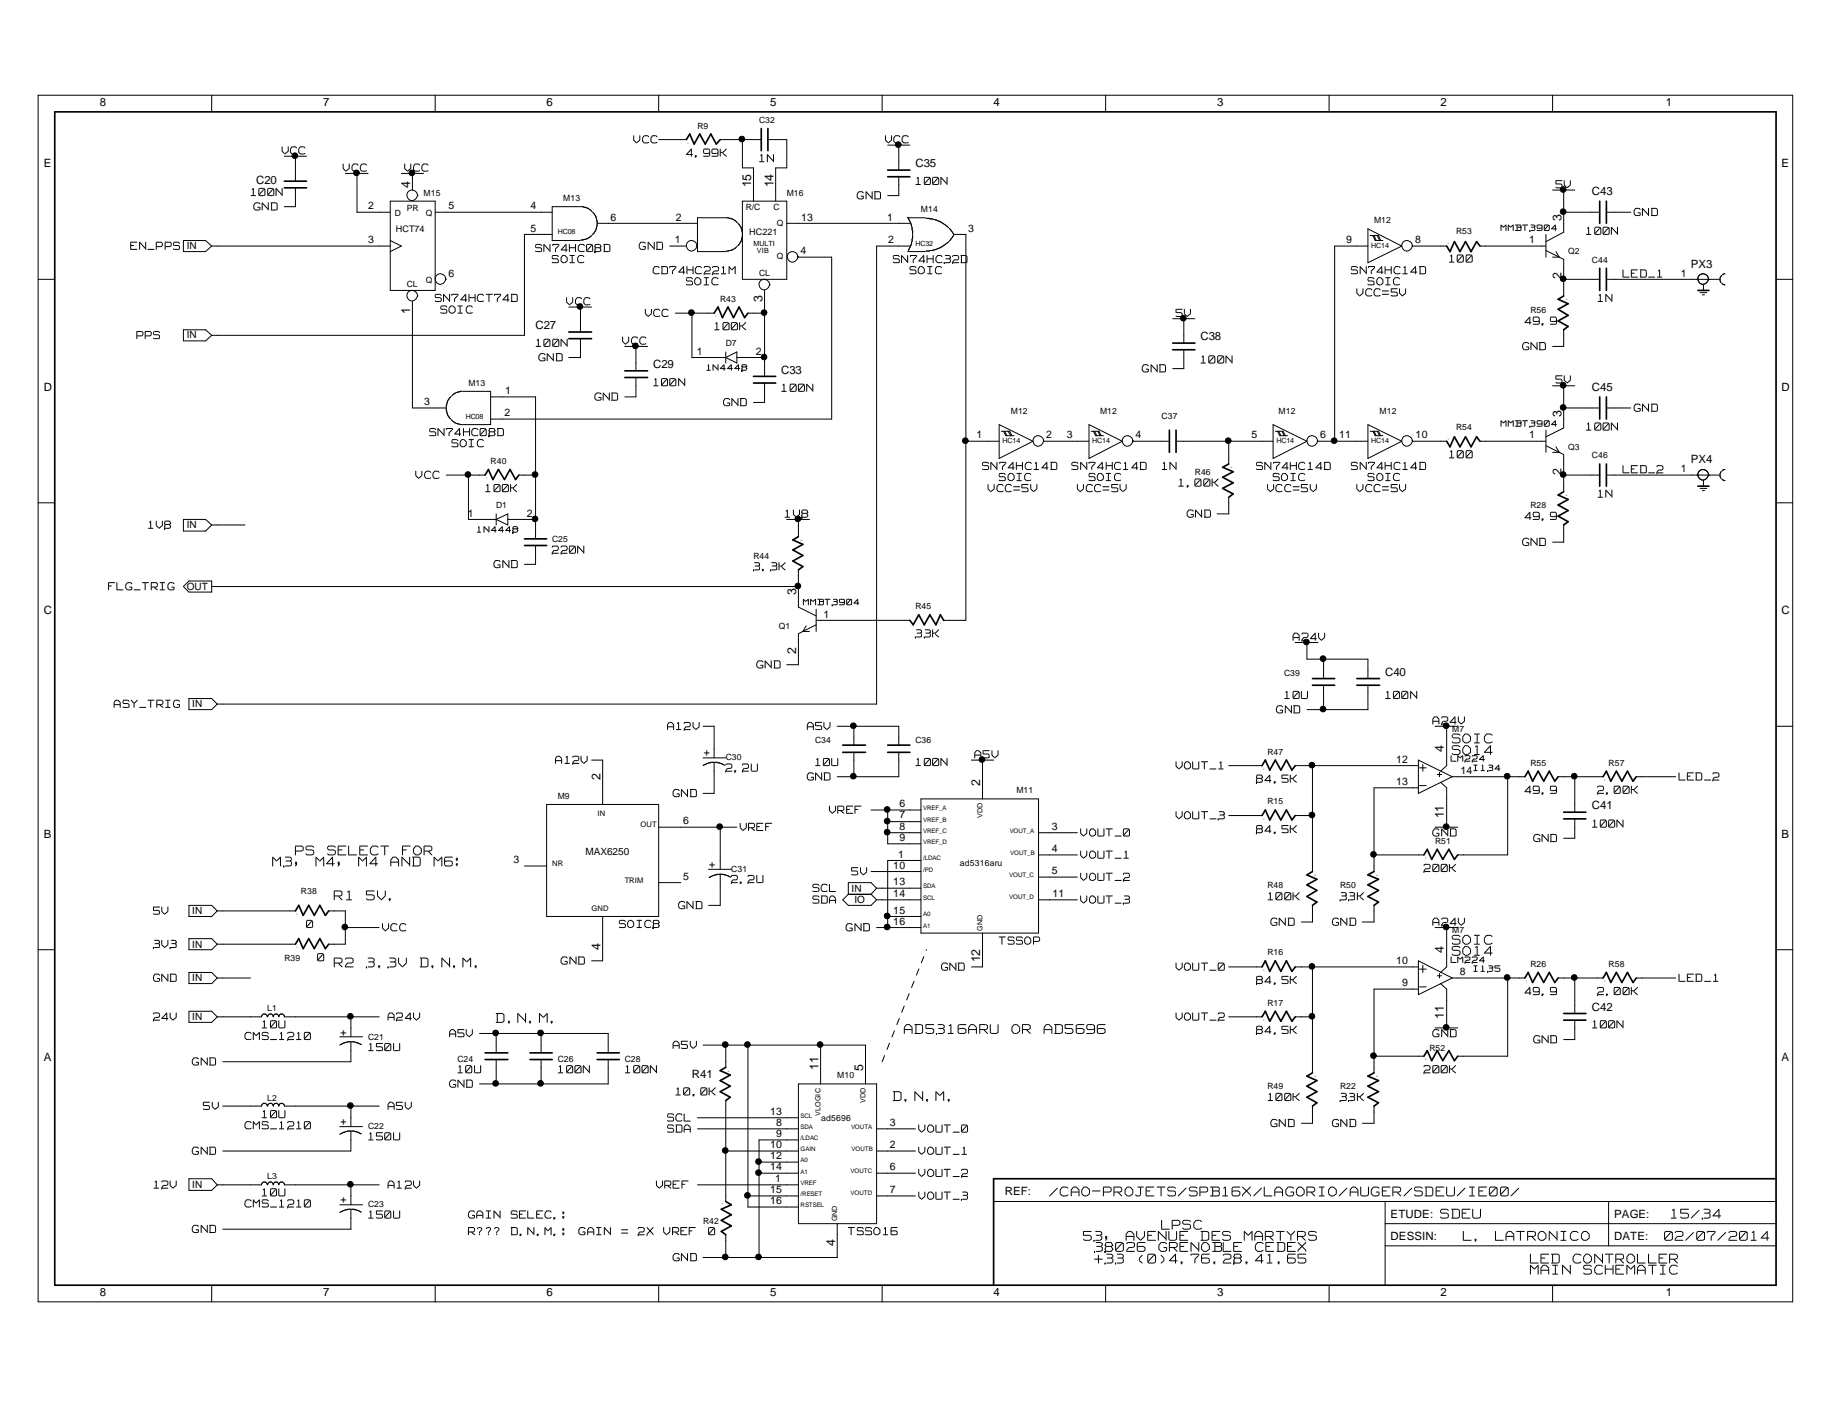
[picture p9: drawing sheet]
<svg xmlns="http://www.w3.org/2000/svg" width="279mm" height="216mm" viewBox="0 0 279 216" stroke-linecap="round" stroke-linejoin="round" font-family="sans-serif">
<defs><g id="words">
<g font-size="2.7" fill="#fff">
<text x="221.7" y="113.7">SOIC</text>
<text x="221.7" y="115.5">SO14</text>
<text x="45.1" y="130.8">PS SELECT</text>
<text x="61.2" y="130.8">FOR</text>
<text x="41.6" y="132.5">M3, M4, M4 AND M6:</text>
<text x="51" y="137.6">R1</text>
<text x="55.9" y="137.6">5V.</text>
<text x="51" y="147.9">R2</text>
<text x="55.9" y="147.9">3.3V</text>
<text x="63.9" y="147.9">D.N.M.</text>
<text x="221.7" y="146.1">SO14</text>
<text x="221.7" y="144.4">SOIC</text>
<text x="75.8" y="156.4">D.N.M.</text>
<text x="138.1" y="158.1">AD5316ARU OR AD5696</text>
<text x="136.4" y="168.3">D.N.M.</text>
<text x="160.3" y="182.9">/CAO-PROJETS/SPB16X/LAGORIO/AUGER/SDEU/IE00/</text>
<text x="165.4" y="189.6">53, AVENUE DES MARTYRS</text>
<text x="167.1" y="191.3">38026 GRENOBLE CEDEX</text>
<text x="177.4" y="187.9">LPSC</text>
<text x="219.9" y="186.2">SDEU</text>
<text x="223.4" y="189.6">L. LATRONICO</text>
<text x="254.1" y="189.6">02/07/2014</text>
<text x="255.2" y="186.2">15/34</text>
<text x="167.1" y="193.1">+33 (0)4.76.28.41.65</text>
<text x="233.7" y="193.1">LED CONTROLLER</text>
<text x="233.7" y="194.8">MAIN</text>
<text x="241.7" y="194.8">SCHEMATIC</text>
</g>
<g font-size="2.2" fill="#fff">
<text x="43.1" y="23.7">VCC</text>
<text x="96.8" y="22">VCC</text>
<text x="135.2" y="22">VCC</text>
<text x="52.4" y="26.3">VCC</text>
<text x="61.8" y="26.3">VCC</text>
<text x="104.8" y="24">4.99K</text>
<text x="116" y="24.9">1N</text>
<text x="139.8" y="28.3">100N</text>
<text x="237.6" y="28.9">5V</text>
<text x="38.3" y="30">100N</text>
<text x="38.8" y="32.2">GND</text>
<text x="130.9" y="30.5">GND</text>
<text x="242.2" y="36">100N</text>
<text x="249.5" y="33.1">GND</text>
<text x="20" y="38.2">EN_PPS</text>
<text x="81.8" y="38.6">SN74HC08D</text>
<text x="84.3" y="40.3">SOIC</text>
<text x="97.6" y="38.2">GND</text>
<text x="99.7" y="42">CD74HC221M</text>
<text x="136.4" y="40.3">SN74HC32D</text>
<text x="138.9" y="42">SOIC</text>
<text x="206.3" y="42">SN74HC14D</text>
<text x="221.3" y="40.2">100</text>
<text x="66.4" y="46.2">SN74HCT74D</text>
<text x="67.3" y="48">SOIC</text>
<text x="86.5" y="46.7">VCC</text>
<text x="104.8" y="43.7">SOIC</text>
<text x="207.2" y="45.4">VCC=5V</text>
<text x="208.9" y="43.7">SOIC</text>
<text x="244" y="46.2">1N</text>
<text x="247.8" y="42.5">LED_1</text>
<text x="20.9" y="51.9">PPS</text>
<text x="81.9" y="53.1">100N</text>
<text x="95.1" y="52.7">VCC</text>
<text x="98.5" y="48.5">VCC</text>
<text x="109.1" y="50.5">100K</text>
<text x="179.6" y="48.5">5V</text>
<text x="232.5" y="53.6">GND</text>
<text x="232.8" y="49.7">49.9</text>
<text x="82.3" y="55.3">GND</text>
<text x="99.8" y="59.1">100N</text>
<text x="119.4" y="59.9">100N</text>
<text x="174.4" y="57">GND</text>
<text x="183.4" y="55.6">100N</text>
<text x="237.6" y="58.7">5V</text>
<text x="90.8" y="61.3">GND</text>
<text x="110.5" y="62.1">GND</text>
<text x="242.2" y="65.8">100N</text>
<text x="249.5" y="63">GND</text>
<text x="65.6" y="66.7">SN74HC08D</text>
<text x="69" y="68.4">SOIC</text>
<text x="150" y="71.9">SN74HC14D</text>
<text x="163.6" y="71.9">SN74HC14D</text>
<text x="177.4" y="71.9">1N</text>
<text x="191.8" y="71.9">SN74HC14D</text>
<text x="206.3" y="71.9">SN74HC14D</text>
<text x="221.3" y="70.1">100</text>
<text x="63.5" y="73.2">VCC</text>
<text x="74.1" y="75.2">100K</text>
<text x="150.9" y="75.2">VCC=5V</text>
<text x="152.5" y="73.6">SOIC</text>
<text x="164.5" y="75.2">VCC=5V</text>
<text x="166.3" y="73.6">SOIC</text>
<text x="180" y="74.4">1.00K</text>
<text x="193.5" y="75.2">VCC=5V</text>
<text x="194.4" y="73.6">SOIC</text>
<text x="207.2" y="75.2">VCC=5V</text>
<text x="208.9" y="73.6">SOIC</text>
<text x="244" y="76.1">1N</text>
<text x="247.8" y="72.4">LED_2</text>
<text x="22.7" y="80.8">1V8</text>
<text x="119.9" y="79.1">1V8</text>
<text x="181.3" y="79.1">GND</text>
<text x="232.5" y="83.5">GND</text>
<text x="232.8" y="79.5">49.9</text>
<text x="75.4" y="86.8">GND</text>
<text x="84.3" y="84.6">220N</text>
<text x="115" y="87.2">3.3K</text>
<text x="16.6" y="90.2">FLG_TRIG</text>
<text x="139.8" y="97.4">33K</text>
<text x="197.4" y="97.9">A24V</text>
<text x="115.5" y="102.2">GND</text>
<text x="196.2" y="106.8">10U</text>
<text x="211.6" y="106.8">100N</text>
<text x="17.4" y="108.2">ASY_TRIG</text>
<text x="101.9" y="111.6">A12V</text>
<text x="123.3" y="111.6">A5V</text>
<text x="194.9" y="109">GND</text>
<text x="218.8" y="110.7">A24V</text>
<text x="84.8" y="116.7">A12V</text>
<text x="110.8" y="117.9">2.2U</text>
<text x="123.3" y="119.3">GND</text>
<text x="124.5" y="117.1">10U</text>
<text x="139.8" y="117.1">100N</text>
<text x="148.8" y="115.9">A5V</text>
<text x="179.6" y="117.6">VOUT_1</text>
<text x="191.8" y="119.6">84.5K</text>
<text x="256.3" y="119.3">LED_2</text>
<text x="102.8" y="121.8">GND</text>
<text x="126.6" y="124.4">VREF</text>
<text x="179.6" y="125.2">VOUT_3</text>
<text x="232.8" y="121.3">49.9</text>
<text x="243.9" y="121.3">2.00K</text>
<text x="113" y="127">VREF</text>
<text x="165" y="131.2">VOUT_1</text>
<text x="165" y="127.8">VOUT_0</text>
<text x="191.8" y="127.3">84.5K</text>
<text x="218.8" y="127.8">GND</text>
<text x="234.2" y="128.7">GND</text>
<text x="243.1" y="126.5">100N</text>
<text x="111.7" y="134.9">2.2U</text>
<text x="124.1" y="136.3">SCL</text>
<text x="130" y="133.8">5V</text>
<text x="165" y="134.6">VOUT_2</text>
<text x="193.6" y="137.6">100K</text>
<text x="204.6" y="137.6">33K</text>
<text x="217.4" y="133.2">200K</text>
<text x="23.4" y="139.8">5V</text>
<text x="46.8" y="141.8">0</text>
<text x="58.4" y="142.3">VCC</text>
<text x="94.6" y="141.8">SOIC8</text>
<text x="103.6" y="138.9">GND</text>
<text x="124.1" y="138.1">SDA</text>
<text x="129.2" y="142.3">GND</text>
<text x="165" y="138.1">VOUT_3</text>
<text x="194" y="141.5">GND</text>
<text x="203.4" y="141.5">GND</text>
<text x="218.8" y="141.5">A24V</text>
<text x="23.4" y="144.8">3V3</text>
<text x="48.5" y="146.9">0</text>
<text x="85.7" y="147.4">GND</text>
<text x="143.7" y="148.3">GND</text>
<text x="152.5" y="144.3">TSSOP</text>
<text x="179.6" y="148.3">VOUT_0</text>
<text x="23.4" y="155.9">24V</text>
<text x="23.4" y="150">GND</text>
<text x="59.2" y="155.9">A24V</text>
<text x="179.6" y="155.9">VOUT_2</text>
<text x="191.8" y="150.3">84.5K</text>
<text x="232.8" y="152">49.9</text>
<text x="243.9" y="152">2.00K</text>
<text x="256.3" y="150">LED_1</text>
<text x="37.4" y="158.9">CMS_1210</text>
<text x="40" y="157.1">10U</text>
<text x="56.3" y="160.6">150U</text>
<text x="68.6" y="158.5">A5V</text>
<text x="102.8" y="160.3">A5V</text>
<text x="191.8" y="158">84.5K</text>
<text x="218.8" y="158.5">GND</text>
<text x="234.2" y="159.4">GND</text>
<text x="243.1" y="157.1">100N</text>
<text x="29.4" y="162.8">GND</text>
<text x="68.6" y="166.2">GND</text>
<text x="69.9" y="164">10U</text>
<text x="85.2" y="164">100N</text>
<text x="95.5" y="164">100N</text>
<text x="103.2" y="167.4">10.0K</text>
<text x="217.4" y="164">200K</text>
<text x="31.1" y="169.6">5V</text>
<text x="37.4" y="172.5">CMS_1210</text>
<text x="40" y="170.8">10U</text>
<text x="59.2" y="169.6">A5V</text>
<text x="101.9" y="173">SDA</text>
<text x="101.9" y="171.3">SCL</text>
<text x="140.3" y="173">VOUT_0</text>
<text x="193.6" y="168.2">100K</text>
<text x="194" y="172.2">GND</text>
<text x="203.4" y="172.2">GND</text>
<text x="204.6" y="168.2">33K</text>
<text x="29.4" y="176.4">GND</text>
<text x="56.3" y="174.2">150U</text>
<text x="140.3" y="176.4">VOUT_1</text>
<text x="140.3" y="179.8">VOUT_2</text>
<text x="23.5" y="181.6">12V</text>
<text x="37.4" y="184.5">CMS_1210</text>
<text x="40" y="182.8">10U</text>
<text x="59.2" y="181.6">A12V</text>
<text x="100.2" y="181.6">VREF</text>
<text x="140.3" y="183.3">VOUT_3</text>
<text x="29.4" y="188.4">GND</text>
<text x="56.3" y="186.2">150U</text>
<text x="71.5" y="188.7">R??? D.N.M.: GAIN = 2X VREF</text>
<text x="71.5" y="186.2">GAIN</text>
<text x="77.9" y="186.2">SELEC.:</text>
<text x="108.2" y="188.7">0</text>
<text x="129.5" y="188.7">TSSO16</text>
<text x="102.8" y="192.7">GND</text>
</g>
<g font-size="1.9">
<text x="62.6" y="28.7" transform="rotate(-90 62.6 28.7)">4</text>
<text x="114.7" y="28.6" transform="rotate(-90 114.7 28.6)">15</text>
<text x="118.1" y="28.6" transform="rotate(-90 118.1 28.6)">14</text>
<text x="238.4" y="33.8" transform="rotate(-90 238.4 33.8)">3</text>
<text x="62.6" y="48" transform="rotate(-90 62.6 48)">1</text>
<text x="116.4" y="46.1" transform="rotate(-90 116.4 46.1)">3</text>
<text x="238.4" y="42.7" transform="rotate(-90 238.4 42.7)">2</text>
<text x="238.4" y="63.6" transform="rotate(-90 238.4 63.6)">3</text>
<text x="238.4" y="72.5" transform="rotate(-90 238.4 72.5)">2</text>
<text x="121.6" y="90.9" transform="rotate(-90 121.6 90.9)">3</text>
<text x="121.6" y="99.8" transform="rotate(-90 121.6 99.8)">2</text>
<text x="91.7" y="119.1" transform="rotate(-90 91.7 119.1)">2</text>
<text x="149.7" y="120" transform="rotate(-90 149.7 120)">2</text>
<text x="220.5" y="114.9" transform="rotate(-90 220.5 114.9)">4</text>
<text x="220.5" y="124.9" transform="rotate(-90 220.5 124.9)">11</text>
<text x="91.7" y="145" transform="rotate(-90 91.7 145)">4</text>
<text x="149.7" y="147" transform="rotate(-90 149.7 147)">12</text>
<text x="220.5" y="145.5" transform="rotate(-90 220.5 145.5)">4</text>
<text x="220.5" y="155.6" transform="rotate(-90 220.5 155.6)">11</text>
<text x="124.9" y="163.4" transform="rotate(-90 124.9 163.4)">11</text>
<text x="131.8" y="163.5" transform="rotate(-90 131.8 163.5)">5</text>
<text x="127.5" y="190.3" transform="rotate(-90 127.5 190.3)">4</text>
</g>
<g font-size="1.7">
<text x="15.2" y="16.2">8</text>
<text x="49.3" y="16.2">7</text>
<text x="83.5" y="16.2">6</text>
<text x="117.6" y="16.2">5</text>
<text x="151.7" y="16.2">4</text>
<text x="185.8" y="16.2">3</text>
<text x="219.9" y="16.2">2</text>
<text x="254.3" y="16.2">1</text>
<text x="6.7" y="25.5">E</text>
<text x="39.1" y="28.1">C20</text>
<text x="139.8" y="25.5">C35</text>
<text x="243.1" y="29.8">C43</text>
<text x="272" y="25.5">E</text>
<text x="258.1" y="40.9">PX3</text>
<text x="81.8" y="50.3">C27</text>
<text x="183.3" y="52">C38</text>
<text x="6.7" y="59.7">D</text>
<text x="99.7" y="56.2">C29</text>
<text x="119.3" y="57">C33</text>
<text x="243.1" y="59.7">C45</text>
<text x="272" y="59.7">D</text>
<text x="258.1" y="70.8">PX4</text>
<text x="6.7" y="93.8">C</text>
<text x="272" y="93.8">C</text>
<text x="211.5" y="103.2">C40</text>
<text x="243.1" y="123.6">C41</text>
<text x="6.7" y="127.9">B</text>
<text x="272" y="127.9">B</text>
<text x="243.1" y="154.3">C42</text>
<text x="6.7" y="162">A</text>
<text x="105.6" y="164.6">R41</text>
<text x="272" y="162">A</text>
<text x="153.4" y="182.5">REF:</text>
<text x="212.3" y="185.9">ETUDE:</text>
<text x="246.4" y="185.9">PAGE:</text>
<text x="212.3" y="189.3">DESSIN:</text>
<text x="246.4" y="189.3">DATE:</text>
<text x="15.2" y="197.8">8</text>
<text x="49.3" y="197.8">7</text>
<text x="83.5" y="197.8">6</text>
<text x="117.6" y="197.8">5</text>
<text x="151.7" y="197.8">4</text>
<text x="185.8" y="197.8">3</text>
<text x="219.9" y="197.8">2</text>
<text x="254.3" y="197.8">1</text>
</g>
<g font-size="1.7" fill="#fff">
<text x="229.2" y="35.3">MMBT3904</text>
<text x="107.9" y="56.6">1N4448</text>
<text x="229.2" y="65.2">MMBT3904</text>
<text x="72.9" y="81.3">1N4448</text>
<text x="122.7" y="92.4">MMBT3904</text>
<text x="221.6" y="116.3">LM224</text>
<text x="221.6" y="147">LM224</text>
<text x="225" y="148.4">I135</text>
</g>
<g font-size="1.6">
<text x="56.2" y="32">2</text>
<text x="68.5" y="32">5</text>
<text x="81" y="35.4">5</text>
<text x="81" y="32">4</text>
<text x="93.2" y="33.7">6</text>
<text x="103.2" y="33.7">2</text>
<text x="122.3" y="33.7">13</text>
<text x="135.4" y="33.7">1</text>
<text x="147.8" y="35.4">3</text>
<text x="56.2" y="37.1">3</text>
<text x="103" y="37.1">1</text>
<text x="122.2" y="38.8">4</text>
<text x="135.6" y="37.1">2</text>
<text x="205.5" y="37.1">9</text>
<text x="216" y="37.1">8</text>
<text x="233.5" y="37.1">1</text>
<text x="68.5" y="42.2">6</text>
<text x="256.6" y="42.2">1</text>
<text x="106.4" y="54.2">1</text>
<text x="115.4" y="54.2">2</text>
<text x="64.7" y="61.9">3</text>
<text x="77" y="63.6">2</text>
<text x="77.1" y="60.2">1</text>
<text x="149.1" y="67">1</text>
<text x="159.7" y="67">2</text>
<text x="162.9" y="67">3</text>
<text x="173.4" y="67">4</text>
<text x="191.1" y="67">5</text>
<text x="201.6" y="67">6</text>
<text x="204.4" y="67">11</text>
<text x="216.1" y="67">10</text>
<text x="233.5" y="67">1</text>
<text x="256.6" y="72.1">1</text>
<text x="71.4" y="78.9">1</text>
<text x="80.4" y="78.9">2</text>
<text x="125.7" y="94.3">1</text>
<text x="108.4" y="115.5" transform="rotate(-90 108.4 115.5)">+</text>
<text x="213.2" y="116.5">12</text>
<text x="213.2" y="119.9">13</text>
<text x="223" y="118.2">14I134</text>
<text x="104.3" y="125.9">6</text>
<text x="137.3" y="124.9">7</text>
<text x="137.3" y="123.3">6</text>
<text x="78.4" y="131.8">3</text>
<text x="137.1" y="131">1</text>
<text x="137.3" y="128.4">9</text>
<text x="137.3" y="126.7">8</text>
<text x="160.6" y="130.1">4</text>
<text x="160.6" y="126.7">3</text>
<text x="104.3" y="134.3">5</text>
<text x="109.2" y="132.5" transform="rotate(-90 109.2 132.5)">+</text>
<text x="136.4" y="135.2">13</text>
<text x="136.4" y="137">14</text>
<text x="136.4" y="132.7">10</text>
<text x="160.6" y="133.5">5</text>
<text x="160.7" y="137">11</text>
<text x="136.4" y="141.2">16</text>
<text x="136.4" y="139.5">15</text>
<text x="213.2" y="147.1">10</text>
<text x="222.9" y="148.9">8</text>
<text x="214.1" y="150.6">9</text>
<text x="52.9" y="158.1" transform="rotate(-90 52.9 158.1)">+</text>
<text x="52.9" y="171.8" transform="rotate(-90 52.9 171.8)">+</text>
<text x="117.6" y="170.2">13</text>
<text x="118.5" y="171.9">8</text>
<text x="118.5" y="173.6">9</text>
<text x="135.9" y="171.9">3</text>
<text x="117.6" y="175.3">10</text>
<text x="117.6" y="178.7">14</text>
<text x="117.6" y="177">12</text>
<text x="135.9" y="178.7">6</text>
<text x="135.9" y="175.3">2</text>
<text x="52.9" y="183.7" transform="rotate(-90 52.9 183.7)">+</text>
<text x="117.6" y="183.9">16</text>
<text x="117.6" y="182.2">15</text>
<text x="118.3" y="180.4">1</text>
<text x="135.9" y="182.2">7</text>
</g>
<g font-size="1.5">
<text x="28.5" y="38">IN</text>
<text x="28.5" y="51.6">IN</text>
<text x="28.5" y="80.7">IN</text>
<text x="28.5" y="90.1">OUT</text>
<text x="29.4" y="108">IN</text>
<text x="89.4" y="130.5">MAX6250</text>
<text x="130" y="136.1">IN</text>
<text x="130.5" y="137.8">IO</text>
<text x="29.4" y="139.5">IN</text>
<text x="29.4" y="149.8">IN</text>
<text x="29.4" y="144.7">IN</text>
<text x="29.4" y="155.8">IN</text>
<text x="29.4" y="181.3">IN</text>
</g>
<g font-size="1.4">
<text x="60.4" y="35.4">HCT74</text>
<text x="114.4" y="35.9">HC221</text>
</g>
<g font-size="1.3">
<text x="106.5" y="19.6">R9</text>
<text x="115.9" y="18.8">C32</text>
<text x="64.7" y="29.9">M15</text>
<text x="120.1" y="29.9">M16</text>
<text x="60.3" y="32.9">D</text>
<text x="62.1" y="32.2">PR</text>
<text x="65" y="32.9">Q</text>
<text x="86" y="30.7">M13</text>
<text x="113.9" y="32.1">R/C</text>
<text x="118.1" y="32.1">C</text>
<text x="118.6" y="34.4">Q</text>
<text x="140.6" y="32.4">M14</text>
<text x="209.8" y="34.1">M12</text>
<text x="222.3" y="35.7">R53</text>
<text x="118.6" y="39.6">Q</text>
<text x="239.4" y="38.8">Q2</text>
<text x="243.1" y="40.1">C44</text>
<text x="62.1" y="43.8">CL</text>
<text x="65" y="43.2">Q</text>
<text x="110" y="46">R43</text>
<text x="115.9" y="42.1">CL</text>
<text x="233.7" y="47.8">R56</text>
<text x="110.8" y="52.9">D7</text>
<text x="71.5" y="58.9">M13</text>
<text x="154.3" y="63.1">M12</text>
<text x="168" y="63.1">M12</text>
<text x="177.4" y="64">C37</text>
<text x="195.2" y="63.1">M12</text>
<text x="210.6" y="63.1">M12</text>
<text x="222.3" y="65.6">R54</text>
<text x="74.9" y="70.8">R40</text>
<text x="239.4" y="68.6">Q3</text>
<text x="243.1" y="70">C46</text>
<text x="75.8" y="77.6">D1</text>
<text x="182.4" y="72.5">R46</text>
<text x="233.7" y="77.6">R28</text>
<text x="84.3" y="82.8">C25</text>
<text x="115" y="85.3">R44</text>
<text x="118.9" y="96">Q1</text>
<text x="139.8" y="93">R45</text>
<text x="196.1" y="103.3">C39</text>
<text x="124.4" y="113.4">C34</text>
<text x="139.8" y="113.4">C36</text>
<text x="221.7" y="111.7">M7</text>
<text x="110.8" y="116.1">C30</text>
<text x="193.5" y="115.2">R47</text>
<text x="233.7" y="116.9">R55</text>
<text x="245.6" y="116.9">R57</text>
<text x="85.2" y="122">M9</text>
<text x="155.2" y="121.1">M11</text>
<text x="193.5" y="122.8">R15</text>
<text x="219.1" y="128.8">R51</text>
<text x="46" y="136.5">R38</text>
<text x="111.7" y="133.1">C31</text>
<text x="146.5" y="132.2">ad5316aru</text>
<text x="193.5" y="135.6">R48</text>
<text x="204.6" y="135.6">R50</text>
<text x="221.7" y="142.5">M7</text>
<text x="43.4" y="146.7">R39</text>
<text x="193.5" y="145.9">R16</text>
<text x="233.7" y="147.6">R26</text>
<text x="245.6" y="147.6">R58</text>
<text x="40.8" y="154.4">L1</text>
<text x="193.5" y="153.6">R17</text>
<text x="56.2" y="158.7">C21</text>
<text x="218.2" y="160.4">R52</text>
<text x="69.8" y="162.1">C24</text>
<text x="85.2" y="162.1">C26</text>
<text x="95.4" y="162.1">C28</text>
<text x="127.8" y="164.7">M10</text>
<text x="193.5" y="166.3">R49</text>
<text x="204.6" y="166.3">R22</text>
<text x="40.8" y="168">L2</text>
<text x="56.2" y="172.4">C22</text>
<text x="125.4" y="171.2">ad5696</text>
<text x="40.8" y="180">L3</text>
<text x="56.2" y="184.3">C23</text>
<text x="107.3" y="186.8">R42</text>
</g>
<g font-size="1.2">
<text x="91.2" y="124.5">IN</text>
<text x="97.8" y="126.3">OUT</text>
<text x="84.3" y="132.2">NR</text>
<text x="95.4" y="134.8">TRIM</text>
<text x="90.3" y="139.1">GND</text>
</g>
<g font-size="1.1">
<text x="85.2" y="35.8">HC08</text>
<text x="115" y="37.6">MULTI</text>
<text x="115.5" y="38.6">VIB</text>
<text x="139.8" y="37.6">HC32</text>
<text x="209.4" y="37.9">HC14</text>
<text x="71.1" y="64">HC08</text>
<text x="153.1" y="67.7">HC14</text>
<text x="166.8" y="67.7">HC14</text>
<text x="194.9" y="67.7">HC14</text>
<text x="209.4" y="67.7">HC14</text>
<text x="150" y="124.9" transform="rotate(-90 150 124.9)">VDD</text>
<text x="150" y="142.1" transform="rotate(-90 150 142.1)">GND</text>
<text x="125.3" y="170.3" transform="rotate(-90 125.3 170.3)">VLOGIC</text>
<text x="132.1" y="168.5" transform="rotate(-90 132.1 168.5)">VDD</text>
<text x="127.8" y="186.5" transform="rotate(-90 127.8 186.5)">GND</text>
</g>
<g font-size=".9">
<text x="140.9" y="125.5">VREF_B</text>
<text x="140.9" y="123.7">VREF_A</text>
<text x="140.9" y="131.4">/LDAC</text>
<text x="140.9" y="128.8">VREF_D</text>
<text x="140.9" y="127.1">VREF_C</text>
<text x="154.2" y="127.1">VOUT_A</text>
<text x="154.2" y="130.5">VOUT_B</text>
<text x="140.9" y="133.2">/PD</text>
<text x="140.9" y="135.6">SDA</text>
<text x="140.9" y="137.4">SCL</text>
<text x="154.1" y="137.3">VOUT_D</text>
<text x="154.1" y="133.9">VOUT_C</text>
<text x="140.9" y="139.9">A0</text>
<text x="140.9" y="141.6">A1</text>
<text x="122.2" y="170.7">SCL</text>
<text x="122.2" y="172.4">SDA</text>
<text x="129.9" y="172.4">VOUTA</text>
<text x="122.2" y="179.2">A1</text>
<text x="122.2" y="175.7">GAIN</text>
<text x="122.2" y="174.1">/LDAC</text>
<text x="122.2" y="177.4">A0</text>
<text x="129.9" y="179.1">VOUTC</text>
<text x="130" y="175.7">VOUTB</text>
<text x="122.2" y="180.9">VREF</text>
<text x="122.2" y="182.6">/RESET</text>
<text x="122.2" y="184.3">RSTSEL</text>
<text x="129.9" y="182.5">VOUTD</text>
</g>
<g font-size=".6">
<text x="239.5" y="45.9" transform="rotate(-90 239.5 45.9)">*</text>
<text x="188.4" y="71.4" transform="rotate(-90 188.4 71.4)">*</text>
<text x="239.5" y="75.8" transform="rotate(-90 239.5 75.8)">*</text>
<text x="122.7" y="82.5" transform="rotate(-90 122.7 82.5)">*</text>
<text x="201.1" y="133.8" transform="rotate(-90 201.1 133.8)">*</text>
<text x="210.5" y="133.8" transform="rotate(-90 210.5 133.8)">*</text>
<text x="111.6" y="163.6" transform="rotate(-90 111.6 163.6)">*</text>
<text x="201.1" y="164.5" transform="rotate(-90 201.1 164.5)">*</text>
<text x="210.5" y="164.5" transform="rotate(-90 210.5 164.5)">*</text>
<text x="110" y="183.6" transform="rotate(90 110 183.6)">*</text>
</g>
<g font-size=".5">
<text x="105" y="22.1">*</text>
<text x="221" y="37.4">*</text>
<text x="109.2" y="48.6">*</text>
<text x="221" y="67.3">*</text>
<text x="74.2" y="73.3">*</text>
<text x="143.5" y="95.5">*</text>
<text x="192.8" y="117.7">*</text>
<text x="233" y="119.4">*</text>
<text x="244.9" y="119.4">*</text>
<text x="192.8" y="125.3">*</text>
<text x="217.6" y="131.3">*</text>
<text x="45.3" y="139.8">*</text>
<text x="45.3" y="144.9">*</text>
<text x="192.8" y="148.4">*</text>
<text x="233" y="150.1">*</text>
<text x="244.9" y="150.1">*</text>
<text x="192.8" y="156">*</text>
<text x="217.6" y="162">*</text>
</g>
</g></defs>
<g fill="none" stroke="#000" stroke-width=".25">
<path d="M8.4 17.1h262.8v179.1h-262.8zM116.2 19.6v3.4M117.2 19.6v3.4M43.4 27.7h3.4M43.4 28.7h3.4M104.8 21.3l.5-.8 .7 1.5 .8-1.5 .9 1.5 .8-1.5 .9 1.5 .6-.7M135.5 26h3.4M135.5 27h3.4M220.9 37.6l.5 .8 .7-1.5 .8 1.5 .9-1.5 .8 1.5 .8-1.5 .6 .7M244.2 30.7v3.4M245.3 30.7v3.4M86.8 50.7h3.5"/>
<path d="M86.8 51.7h3.5M95.4 56.6h3.5M95.4 57.6h3.5M109 47.8l.6-.9 .7 1.6 .8-1.6 .9 1.6 .8-1.6 .9 1.6 .5-.7M115 57.5h3.4M115 58.5h3.4M179 52.4h3.4M179 53.4h3.4M238.7 45.2l-.8 .5 1.5 .7-1.5 .8 1.5 1-1.5 .8 1.5 .8-.7 .6M244.2 41v3.3M245.3 41v3.3M259.2 44.3h1.7"/>
<path d="M74.1 72.5l.5-.8 .6 1.5 .9-1.5 .9 1.5 .9-1.5 .8 1.5 .5-.7M178.5 65.7v3.4M179.6 65.7v3.4M187.6 70.8l-.9 .6 1.6 .6-1.6 .9 1.6 .8-1.6 .9 1.6 .8-.7 .5M220.9 67.4l.5 .8 .7-1.5 .8 1.5 .9-1.5 .8 1.5 .8-1.5 .6 .7M238.7 75.1l-.8 .5 1.5 .7-1.5 .8 1.5 .9-1.5 .8 1.5 .9-.7 .5M244.2 60.6v3.4M244.2 70.8v3.4M245.3 60.6v3.4M245.3 70.8v3.4M259.2 74.2h1.7M80.1 83.3h3.4"/>
<path d="M80.1 82.3h3.4M121.9 81.9l-.8 .5 1.5 .7-1.5 .9 1.5 .8-1.5 .9 1.5 .8-.7 .5M138.9 94.7l.5 .7 .9-1.5 .8 1.5 .9-1.5 .9 1.5 .7-1.5 .5 .8M128.7 113.8h3.4M128.7 114.9h3.4M135.5 113.8h3.4M135.5 114.9h3.4M192.7 116.9l.5-.8 .7 1.5 .8-1.5 .9 1.5 .8-1.5 .9 1.5 .5-.7M200.4 103.6h3.4M200.4 104.6h3.4M207.2 103.6h3.4M207.2 104.6h3.4"/>
<path d="M232.8 118.6l.5-.8 .7 1.5 .8-1.5 .9 1.5 .8-1.5 .9 1.5 .5-.7M244.8 118.6l.5-.8 .6 1.5 .9-1.5 .8 1.5 .9-1.5 .8 1.5 .5-.7M45.1 139.1l.5-.9 .7 1.6 .8-1.6 .9 1.6 .8-1.6 .9 1.6 .5-.7M192.7 124.5l.5-.8 .7 1.5 .8-1.5 .9 1.5 .8-1.5 .9 1.5 .5-.7M200.4 133.1l-.9 .5 1.6 .7-1.6 .8 1.6 .9-1.6 .9 1.6 .8-.7 .5M209.8 133.1l-.9 .5 1.6 .7-1.6 .8 1.6 .9-1.6 .9 1.6 .8-.7 .5M217.4 130.5l.5-.8 .7 1.5 .8-1.5 .9 1.5 .9-1.5 .9 1.5 .5-.7M238.7 124h3.4M238.7 125h3.4M45.1 144.2l.5-.9 .7 1.5 .8-1.5 .9 1.5 .8-1.5 .9 1.5 .5-.6M192.7 147.6l.5-.9 .7 1.6 .8-1.6 .9 1.6 .8-1.6 .9 1.6 .5-.7M192.7 155.3l.5-.9 .7 1.5 .8-1.5 .9 1.5 .8-1.5 .9 1.5 .5-.6"/>
<path d="M232.8 149.3l.5-.8 .7 1.5 .8-1.5 .9 1.5 .8-1.5 .9 1.5 .5-.7M238.7 154.7h3.4M238.7 155.8h3.4M244.8 149.3l.5-.8 .6 1.5 .9-1.5 .8 1.5 .9-1.5 .8 1.5 .5-.7M74.1 160.8h3.4M74.1 161.8h3.4M80.9 160.8h3.4M80.9 161.8h3.4M91.2 160.8h3.4M91.2 161.8h3.4M110.8 163l-.8 .5 1.5 .6-1.5 .9 1.5 .8-1.5 .9 1.5 .8-.7 .5M200.4 163.8l-.9 .5 1.6 .7-1.6 .8 1.6 .9-1.6 .8 1.6 .9-.7 .5"/>
<path d="M209.8 163.8l-.9 .5 1.6 .7-1.6 .8 1.6 .9-1.6 .8 1.6 .9-.7 .5M217.4 161.3l.5-.9 .7 1.5 .8-1.5 .9 1.5 .9-1.5 .9 1.5 .5-.6M271.2 180h-119.5v16.2M110.8 183.5l.9 .5-1.6 .6 1.6 .9-1.6 .8 1.6 .9-1.6 .8 .7 .5"/>
</g>
<path d="M134.7 162.1l6.8-17.1" fill="none" stroke="#000" stroke-width=".15" stroke-dasharray="1 1"/>
<g fill="none" stroke="#000" stroke-width=".15">
<path d="M5.8 14.5h267.9v184.3h-267.9zM32.3 14.5v2.6M66.4 14.5v2.6M100.6 14.5v2.6M134.7 14.5v2.6M168.8 14.5v2.6M202.9 14.5v2.6M237 14.5v2.6M20 37h.9M20 37.1v1M20 38.1h.9M20 37.5h.4"/>
<path d="M21.3 37l.9 .9M21.3 37.1v1M22.2 37v1.1M22.6 38.1h.9M23.9 37.1v1M23.9 37h.6M23.9 37.7h.6M24.6 37l.2 .1M24.8 37.2v.2M24.8 37.5l-.2 .2M25.2 37h.7M25.2 37.1v1"/>
<path d="M25.3 37.7h.6M26 37l.1 .1M26.1 37.5l-.1 .2M26.1 37.2v.2M26.5 37.1v.1M26.5 37.3l.1 .2M26.5 38l.1 .1M26.6 37v.1M26.6 38.1h.6M26.6 37.5h.6M26.6 37h.6M27.2 37l.2 .1"/>
<path d="M27.2 37.5l.2 .2M27.4 37.7v.2M27.4 38l-.2 .1M28 36.7h3.4l.9 .9-.9 .8h-3.4zM32.3 37.6h27.3M38.3 29.9h.7M38.7 28.8l-.2 .1M38.7 28.9v.9M38.8 31.4v.3M38.8 31.8l.2 .3M39 31l-.2 .3M39.1 31h.3"/>
<path d="M39.1 32.1h.3M39.3 31.6h.3M39.5 29.8l.1 .1M39.5 29v.7M39.5 31l.2 .1M39.6 28.8l-.1 .1M39.7 29.9h.5M39.7 28.8h.5M39.7 32l-.2 .1M39.7 31.6v.3M40 31.1v1M40 31l.9 .9"/>
<path d="M40.2 29l-.6 .7M40.3 28.9h.1M40.3 28.8l.1 .1M40.4 29.8l-.1 .1M40.4 29v.7M40.9 29v.7M40.9 29.8l.1 .1M41 28.8l-.1 .1M41 31v1.1M41 29.9h.6M41 28.8h.6M41.4 31h.7"/>
<path d="M41.4 32.1h.7M41.5 31.1v.9M41.6 29l-.6 .7M41.6 28.9h.1M41.6 28.8l.2 .1M41.8 29.8l-.2 .1M41.8 29v.7M42.1 31l.2 .1M42.1 28.8l.9 .9M42.1 28.9v1M42.3 31.2v.7M42.3 32l-.2 .1"/>
<path d="M43.1 23.1l.3 .3M43.1 22.4v.6M43.1 28.8v1.1M43.4 23.9h3.4M44 22.4v.6M44 23.1l-.5 .4M44.3 22.8v.4M44.3 23.3l.3 .2M44.6 22.4l-.3 .4M44.7 22.4h.3M44.7 23.5h.3M45.1 28.7v2.9h-1.7"/>
<path d="M45.1 22.4l.2 .2M45.1 23.9v3.8M45.3 23.4l-.2 .1M45.6 22.8v.4M45.6 23.3l.3 .2M45.9 22.4l-.3 .4M46 22.4h.3M46 23.5h.3M46.4 22.4l.1 .2M46.5 23.4l-.1 .1M52.4 25.7l.3 .4M52.4 25v.6"/>
<path d="M52.7 26.5h3.5M53.3 25v.6M53.3 25.7l-.5 .4M53.7 25.5v.3M53.7 25.9l.3 .2M54 25l-.3 .4M54.1 25h.3M54.1 26.1h.3M54.5 25l.2 .2M54.5 26.5v5.9h5.1M54.7 26.1h-.2M55 25.5v.3"/>
<path d="M55 25.9l.3 .2M55.3 25l-.3 .4M55.4 25h.3M55.4 26.1h.3M55.8 25l.1 .2M55.9 26.1h-.1M59.6 30.7h6.8v13.6h-6.8zM59.6 36.7l1.7 .9-1.7 .8M61.3 26.5h3.4M61.8 25.7l.3 .4M61.8 25v.6M62.7 25v.6"/>
<path d="M62.7 25.7l-.5 .4M63 26.5v2.5M63.1 25.5v.3M63.1 25.9l.3 .2M63.4 25l-.3 .4M63.5 25h.3M63.5 26.1h.3M63.7 29.8a.8 .8 0 0 1-1 .8 .8 .8 0 0 1-.4-1.3 .8 .8 0 0 1 1.4 .2l.1 .4M63.9 25l.2 .2M64.1 26.1h-.2M64.4 25.5v.3M64.4 25.9l.3 .2"/>
<path d="M64.7 25l-.3 .4M64.7 25h.4M64.7 26.1h.4M65.2 25l.1 .2M65.3 26.1h-.1M66.4 32.4h17.9M81.8 37.5v.1M81.8 37.7l.1 .1M81.8 38.3l.1 .1M81.9 37.3v.1M81.9 37.8h.5M81.9 37.3h.5"/>
<path d="M81.9 38.4h.5M82.5 37.3l.2 .2M82.5 37.8l.2 .2M82.7 38.1v.1M82.7 38.3l-.2 .1M83 37.4v1M83 37.3l.9 .9M84 37.3v1.1M84.3 39.2v.1M84.3 39.3l.1 .2M84.3 35.8h-4.2v15.4h-47.8M84.4 37.3v.2"/>
<path d="M84.4 39v.1M84.5 39h.5M84.5 39.5h.5M84.5 37.3h.7M84.8 38.1v.3M85.1 39l.1 .2M85.1 39.5l.1 .2M85.2 39.8v.1M85.2 37.6l-.4 .4M85.3 37.3v.2M85.7 39.9l.2 .2M85.7 39.4v.4"/>
<path d="M85.7 38.2h.9M85.9 39l-.2 .3M86 39h.2M86.3 39l.3 .3M86.4 37.4v1M86.4 37.3l-.7 .9M86.6 39.4v.4M86.6 39.9l-.3 .2M86.9 37.3v1.1M87 37.8h.8M87 39h.7M87.4 39.1v.9"/>
<path d="M87.9 37.3v1.1M88.2 39.4v.4M88.2 39.9l.3 .2M88.3 37.7v.4M88.3 38.2l.2 .2M88.5 39l-.3 .3M88.5 39h.4M88.5 37.3l-.2 .4M88.6 31.6h-4.3v5.1h4.3M88.6 37.3h.4M88.6 38.4h.4M88.7 31.6l.9 .1 .8 .6"/>
<path d="M89 39l.1 .2M89 37.3l.2 .2M89.2 38.3l-.2 .1M89.6 38.3v.1M89.6 37.6v.6M89.6 37.3v.2M89.7 37.3h.5M89.7 38.4h.5M90.2 37.6l-.6 .6M90.3 36l-.7 .5-.9 .1M90.3 37.5h.1M90.3 37.3l.2 .2"/>
<path d="M90.5 32.4l.5 .7 .2 1h15.3M90.5 38.3l-.2 .1M90.5 37.6v.6M90.8 38.4h.1M90.9 37.3l-.1 .4 .1 .7M91 37.8h.5M91 37.3h.5M91 38.4h.5M91.2 34.2l-.2 .9-.6 .8M91.6 37.3l.2 .4-.2 .1 .2 .4-.2 .2M92.2 37.3h.7M92.2 38.4h.7"/>
<path d="M92.3 37.4v.9M92.9 37.3l.2 .2M93.1 37.6v.6M93.1 38.3l-.2 .1M96.8 20.7v.6M96.8 21.4l.3 .3M97.6 37.8l.3 .3M97.6 37.4v.3M97.7 20.7v.6M97.7 21.4l-.5 .4M97.9 37l-.3 .3M97.9 38.1h.4"/>
<path d="M97.9 37h.4M98.1 21.1v.4M98.1 21.6l.3 .2M98.2 37.7h.2M98.4 20.7l-.3 .4M98.4 37l.1 .1M98.4 20.7h.4M98.4 21.8h.4M98.5 37.7v.2M98.5 38l-.1 .1M98.9 20.7l.1 .2M99 37.1v1"/>
<path d="M99 37l.8 .9M99 21.7l-.1 .1M99.4 21.1v.4M99.4 21.6l.2 .2M99.6 20.7l-.2 .4M99.7 20.7h.4M99.7 21.8h.4M99.9 37v1.1M100.1 20.7l.2 .2M100.2 38.1h.7M100.2 37h.7M100.3 21.7l-.2 .1"/>
<path d="M100.3 37.1v.9M100.6 21.3h4.2M101 37l.2 .1M101.2 37.2v.7M101.2 38l-.2 .1M102.3 37.6h2.5M104.9 23.6h.8M105.6 22.8v1.1M105.6 22.8l-.8 .8M106.2 23.9h.1M106.2 23.8h.1M106.3 23.8v.1"/>
<path d="M106.4 37.5a.8 .8 0 0 1-1.1 .8 .8 .8 0 0 1-.3-1.3 .8 .8 0 0 1 1.3 .2l.2 .4M107.4 23.9h.7M107.4 23.3l.1 .1M107.4 23v.2M107.5 22.8l-.1 .1M107.6 23.4h.5M107.6 22.8h.5M108.2 22.8l.2 .1M108.3 23.3l-.1 .1M108.4 23v.7M108.4 23.8l-.2 .1M108.7 23v.2"/>
<path d="M108.7 23.3l.1 .1M108.7 23.9h.7M108.8 22.8l-.1 .1M108.9 23.4h.5M108.9 22.8h.5M109.5 22.8l.1 .1M109.5 23.3v.1M109.6 23v.7M109.6 23.8l-.1 .1M110 21.3h6.2M110 22.8v1.1M110 23.3h.3"/>
<path d="M110.4 23.3v.1M110.5 23.5l.4 .4M110.8 33.3h-4.3v5.1h4.3M110.9 33.3l.9 .1 .8 .6M110.9 22.8l-.5 .5M112.5 37.7l-.7 .5-.9 .1M112.7 34.1l.4 .5 .2 .8M113.3 30.7h6.8v12h-6.8zM113.3 36.2l-.2 .8-.5 .6M113.3 21.3v4.3h1.7v5.1M116 24.7h.6M116.3 23.6l-.2 .2"/>
<path d="M116.3 23.7v.9M117.2 23.6l.8 .9M117.2 23.7v1M117.2 21.3h2.9v4.3h-1.7v5.1M118.1 23.6v1.1M120.1 34.1h18.8M121.8 39.2a.8 .8 0 0 1-1.1 .8 .8 .8 0 0 1-.3-1.3 .8 .8 0 0 1 1.3 .2l.2 .4h5.1v24.7h-52.1M130.9 29.7v.3M130.9 30.1l.2 .3M131.1 29.3l-.2 .3M131.2 29.3h.4M131.2 30.4h.4"/>
<path d="M131.5 30h.2M131.6 29.3l.2 .1M131.8 30v.2M131.8 30.3l-.2 .1M132.2 29.4v1M132.2 29.3l.9 .9M133.2 29.3v1.1M133.5 29.3h.7M133.5 30.4h.7M133.6 29.4v.9M134.3 29.3l.1 .1M134.4 29.5v.7"/>
<path d="M134.4 30.3l-.1 .1M135.2 21.4l.3 .3M135.2 20.7v.6M135.5 22.2h3.4M136.1 20.7v.6M136.1 21.4l-.5 .4M136.4 39.2v.1M136.4 39.3l.1 .2M136.5 21.1v.4M136.5 39v.1M136.5 21.6l.2 .2M136.5 39h.6"/>
<path d="M136.5 39.5h.6M136.7 20.7l-.2 .4M136.8 20.7h.3M136.8 21.8h.3M137.1 39l.2 .2M137.1 39.5l.2 .2M137.2 27v2.9h-1.7M137.2 20.7l.2 .2M137.2 22.2v3.8M137.3 39.8v.1M137.4 21.7l-.2 .1M137.6 39l.9 .9"/>
<path d="M137.6 39.1v1M137.7 21.1v.4M137.7 21.6l.3 .2M138 20.7l-.3 .4M138.1 20.7h.3M138.1 21.8h.3M138.5 20.7l.2 .2M138.6 33.2l.6 1.2 .1 1.4M138.6 33.3h2.7M138.6 38.4h2.7M138.6 39v1.1M138.7 21.7l-.2 .1"/>
<path d="M138.9 37.6h-5.1v69.9h-100.6M139 39v.2M139.1 39h.7M139.3 35.9l-.1 1.3-.5 1M139.4 39.8v.3M139.8 39.3l-.4 .4M139.8 28.2h.7M139.9 39v.2M140.2 27.2v.9M140.2 27.1l-.2 .1M140.4 39.9h.8M141 39.1v1"/>
<path d="M141 39l-.7 .9M141.1 27.3v.7M141.1 28.1l.1 .1M141.2 27.1l-.1 .1M141.3 28.2h.5M141.3 27.1h.5M141.4 33.3h.5l.6 .2a4.3 4.3 0 0 1 2 1l.3 .3M141.5 39v1.1M141.6 39.5h.8M141.8 27.3l-.6 .7M141.9 27.2h.1M141.9 27.1l.1 .1"/>
<path d="M142 27.3v.7M142 28.1l-.1 .1M142.4 27.3v.7M142.4 28.1l.1 .1M142.5 27.1l-.1 .1M142.5 39v1.1M142.6 28.2h.5M142.6 27.1h.5M142.9 39.4v.4M142.9 39.9l.3 .2M143.1 27.3l-.6 .7M143.2 39l-.3 .3"/>
<path d="M143.2 27.2h.1M143.2 27.1l.1 .1M143.2 39h.4M143.3 27.3v.7M143.3 28.1l-.1 .1M143.7 39l.1 .2M143.7 27.2v1M143.7 27.1l.8 .9M144.3 39h.5M144.4 39.5h.4M144.6 27.1v1.1M144.8 36.9a4.9 4.9 0 0 1-2.4 1.3l-1 .1"/>
<path d="M144.9 34.9l.7 .9M144.9 39l.2 .2M145 39.6l.1 .1M145.1 39.3h.1M145.1 39.8v.1M145.1 39.3l-.2 .2M145.5 39l-.1 .2M145.6 39h.5M145.7 35.8l-.8 1M145.7 39.7l-.3 .3M145.8 35.8h1.7v58.9h-3.4M145.8 39.7h.3"/>
<path d="M146.2 39l.2 .2M146.4 39.3v.1M146.4 39.5l-.2 .2M146.7 39h.7M146.8 39.1v.9M147.5 39l.1 .2M147.6 39.3v.6M208.9 37.6h-5.1v29.8M208.9 34.9l5.1 2.7-5.1 2.5zM209.2 36h1.3l.3 .7M209.6 36l.4 .7h1.1M209.8 36l.3 .7"/>
<path d="M210.3 36l.3 .7M215.6 37.5a.8 .8 0 0 1-1 .8 .8 .8 0 0 1-.4-1.3 .8 .8 0 0 1 1.4 .2l.1 .4h5.2M221.6 38.9l-.1 .2M221.6 39v.9M222.5 39.9l.1 .1M222.5 39.2v.7M222.6 38.9l-.1 .2M222.7 38.9h.5M223.2 39.2l-.6 .7M223.2 39.1h.1M223.2 38.9l.2 .2M223.4 39.9l-.2 .1"/>
<path d="M223.4 39.2v.7M223.8 39.9l.1 .1M223.8 39.2v.7M223.9 38.9l-.1 .2M224 38.9h.5M224.5 39.2l-.6 .7M224.6 39.1h.1M224.6 38.9l.2 .2M224.8 39.9l-.2 .1M224.8 39.2v.7M226 37.6h10M229.2 34.4l.2 .2"/>
<path d="M229.2 34.4v.8M229.9 34.4l-.4 .3M229.9 34.4v.8M230.3 34.4l.2 .2M230.3 34.4v.8M231 34.4l-.4 .3M231 34.4v.8M231.4 35.2h.7M231.4 34.4h.7M231.6 34.4v.7M231.7 34.7h.4M232.1 34.4h.1"/>
<path d="M232.1 34.7l.1 .2M232.2 34.6h.1M232.2 34.5h.1M232.2 34.9v.1M232.2 35.1l-.1 .1M232.5 34.4h.7M232.8 34.4v.8M233.6 35.2h.1M233.7 35.2h.4M233.7 34.4h.4M233.8 34.7h.3M234.2 34.4h.1"/>
<path d="M234.3 34.8v.1M234.3 34.5h.1M234.3 34.9v.1M234.3 35.1l-.1 .1M234.3 34.6l-.1 .1M234.7 35.2h.5M234.7 34.7l.1 .2M234.7 34.5v.1M234.8 34.4h-.1M234.8 34.9h.4M234.8 34.4h.4M235.3 34.4h.1"/>
<path d="M235.4 34.8l-.1 .1M235.4 34.5v.5M235.4 35.1l-.1 .1M235.8 35.1l.1 .1M235.8 34.5v.5M235.9 34.4h-.1M235.9 35.2h.4M235.9 34.4h.4M236 35.8v3.5M236 38.2l2.7 1.4v5.6M236.3 34.5l-.4 .5M236.4 34.4h.1"/>
<path d="M236.5 35.1l-.1 .1M236.5 34.5v.5M237 34.9h.6M237 29h3.4M237.5 34.4v.8M237.5 34.4l-.6 .5M237.6 28.6v.1M237.6 27.6v.5M237.6 38.4l.5 .9h-1.1M237.6 28.1h.6M237.6 27.6h.9M237.7 28.7h.5"/>
<path d="M238.3 28.1l.2 .2M238.5 28.6l-.2 .1M238.5 28.3v.2M238.7 29v6.5l-2.7 1.4M238.7 32.4h5.5M238.8 28.3l.4 .3M238.8 27.6v.6M239.8 27.6v.6M239.8 28.3l-.6 .4M242.2 35.8h.7M242.5 34.7l-.1 .2M242.5 34.8v.9"/>
<path d="M243.5 35.7l.1 .1M243.5 34.9v.7M243.6 34.7l-.1 .2M243.6 35.8h.6M243.6 34.7h.6M244.2 34.9l-.6 .7M244.2 34.9h.1M244.2 34.7l.2 .2M244.4 35.7l-.2 .1M244.4 34.9v.7M244.8 35.7v.1M244.8 34.9v.7"/>
<path d="M244.8 34.7v.2M244.9 35.8h.5M244.9 34.7h.5M245.3 32.4h3.7M245.4 34.9l-.6 .7M245.5 34.9h.1M245.5 34.7l.2 .2M245.7 35.7l-.2 .1M245.7 34.9v.7M246 34.7l.9 .9M246 34.8v1M247 34.7v1.1"/>
<path d="M249.5 32.2v.4M249.5 32.7l.2 .2M249.7 31.8l-.2 .4M249.8 31.8h.4M249.8 32.9h.4M250.1 32.5h.2M250.3 31.8l.1 .2M250.4 32.5v.2M250.4 32.8l-.1 .1M250.8 31.9v1M250.8 31.8l.8 .9M251.7 31.8v1.1"/>
<path d="M252.1 31.8h.7M252.1 32.9h.7M252.2 31.9v.9M252.9 31.8l.1 .2M253 32.1v.6M253 32.8l-.1 .1M5.8 42.7h2.6M20.9 50.6h.7M20.9 50.7v1M21 51.3h.6M21.7 50.6l.1 .2M21.8 51.1l-.1 .2"/>
<path d="M21.8 50.9v.1M22.2 50.6h.6M22.2 50.7v1M22.2 51.3h.6M22.9 50.6l.2 .2M23.1 51.1l-.2 .2M23.1 50.9v.1M23.4 50.8v.1M23.4 50.9l.1 .2M23.4 51.6l.1 .1M23.5 50.6v.1M23.6 50.6h.5"/>
<path d="M23.6 51.1h.5M23.6 51.7h.5M24.2 50.6l.2 .2M24.2 51.1l.2 .2M24.4 51.4v.1M24.4 51.6l-.2 .1M28 50.4h3.4l.9 .8-.9 .8h-3.4zM63 46v16.3h5.1l.2 1 .5 .7M63.7 45.1a.8 .8 0 0 1-1 .8 .8 .8 0 0 1-.4-1.3 .8 .8 0 0 1 1.4 .2l.1 .4M66.4 45.1v.1M66.4 45.3l.1 .1M66.4 46h.1"/>
<path d="M66.5 44.9v.1M66.6 46h.5M66.6 44.9h.5M66.6 45.4h.5M67.2 44.9l.2 .2M67.2 45.4l.2 .2M67.3 46.9v.1M67.3 47.1l.1 .1M67.3 47.7l.1 .1M67.4 45.7v.2M67.4 46.7v.1M67.4 46h-.2"/>
<path d="M67.5 46.7h.5M67.5 47.8h.5M67.5 47.2h.5M67.7 44.9l.9 1M67.7 45v1M68.1 42.6a.8 .8 0 0 1-1.1 .8 .8 .8 0 0 1-.3-1.3 .8 .8 0 0 1 1.3 .2l.1 .4M68.1 46.7l.1 .2M68.1 47.2l.1 .2M68.2 47.5v.1M68.2 47.7l-.1 .1M68.6 47.1v.4M68.6 47.6l.2 .2"/>
<path d="M68.6 44.9v1.1M68.8 46.7l-.2 .4M68.9 46.7h.2M68.9 47.8h.2M69 44.9v.2M69.1 44.9h.7M69.2 46.7l.3 .4M69.4 45.7v.3M69.5 47.1v.4M69.5 47.6l-.3 .2M69.8 45.2l-.4 .4M69.9 44.9v.2"/>
<path d="M69.9 46.7h.7M69.9 47.8h.7M70.3 46.8v.9M70.4 45.8h.9M70.6 59.8l-.9 .1-.7 .5M70.7 59.8h4.2v5h-4.2M71.1 45v1M71.1 44.9l-.8 .9M71.2 47.1v.4M71.2 47.6l.2 .2M71.4 46.7l-.2 .4M71.5 46.7h.4"/>
<path d="M71.5 47.8h.4M71.6 44.9v1.1M71.7 45.4h.8M71.9 46.7l.2 .2M72.1 47.7l-.2 .1M72.5 44.9v1.1M72.9 45.4v.3M72.9 45.8l.2 .2M73.1 44.9l-.2 .4M73.2 46h.4M73.2 44.9h.4M73.6 44.9l.2 .2"/>
<path d="M73.8 46h-.2M74.2 44.9h1M74.7 45v1M75.5 44.9v.2M75.6 44.9h.7M75.9 45.7v.3M76.3 45.2l-.4 .4M76.4 44.9v.2M76.9 45.8h.8M77.5 45v1M77.5 44.9l-.7 .9M78 46h.7"/>
<path d="M78 44.9h.7M78.1 45v1M78.8 44.9l.2 .2M79 45.2v.7M79 46h-.2M81.9 52.9h.6M82.2 51.8l-.2 .2M82.2 51.9v.9M82.3 54.4v.4M82.3 54.8l.2 .3M82.5 54l-.2 .3M82.6 54h.4"/>
<path d="M82.6 55.1h.4M82.9 54.7h.2M83 52.8l.1 .1M83 52v.7M83 54l.2 .2M83.1 51.8l-.1 .2M83.2 52.9h.5M83.2 51.8h.5M83.2 55l-.2 .1M83.2 54.7v.2M83.5 54l.9 .9M83.5 54.1v1"/>
<path d="M83.7 52l-.6 .7M83.8 52h.1M83.8 51.8l.2 .2M84 52.8l-.2 .1M84 52v.7M84.3 40l.1 .1M84.4 52.8l.1 .1M84.4 52v.7M84.5 51.8l-.1 .2M84.5 40.1h.5M84.5 54v1.1M84.6 52.9h.5"/>
<path d="M84.6 51.8h.5M84.9 54h.7M84.9 55.1h.7M85 54.1v.9M85.1 52l-.6 .7M85.2 52h.1M85.2 51.8l.1 .2M85.2 40l-.1 .1M85.3 52.8l-.1 .1M85.3 52v.7M85.7 51.9v1M85.7 54l.1 .2"/>
<path d="M85.7 51.8l.8 .9M85.8 54.3v.6M85.8 55l-.1 .1M86 40.1h.2M86.5 45.4v.6M86.5 46.1l.3 .4M86.6 51.8v1.1M86.8 46.9h3.5M87 40.1h.7M87.4 45.4v.6M87.4 46.1l-.5 .4M87.9 45.9v.3"/>
<path d="M87.9 46.3l.2 .2M88.1 45.4l-.2 .4M88.2 45.4h.3M88.2 46.5h.3M88.5 40.1h.4M88.6 45.4l.2 .2M88.6 51.7v2.9h-1.8M88.6 46.9v3.8M88.8 46.5h-.2M89.1 40l-.1 .1M89.1 45.9v.3M89.1 46.3l.3 .2"/>
<path d="M89.4 45.4l-.3 .4M89.5 45.4h.3M89.5 46.5h.3M89.9 45.4l.2 .2M90.1 46.5h-.2M95.1 52.1l.3 .4M95.1 51.5v.5M95.4 52.9h3.5M96 51.5v.5M96 52.1l-.5 .5M96.4 51.9v.3M96.4 52.3l.3 .3"/>
<path d="M96.7 51.5l-.3 .3M96.8 51.5h.3M96.8 52.6h.3M97.1 52.9v3.7M97.1 57.6v3h-1.7M97.2 51.5l.1 .1M97.3 52.5l-.1 .1M97.7 51.9v.3M97.7 52.3l.2 .3M97.9 51.5l-.2 .3M98 51.5h.4M98 52.6h.4"/>
<path d="M98.4 51.5l.2 .1M98.5 47.9l.4 .3M98.5 47.2v.6M98.6 52.5l-.2 .1M99.5 47.2v.6M99.5 47.9l-.5 .4M99.7 41.1v.4M99.7 41.6l.3 .2M99.8 48.1l.3 .2M99.8 58.9h.7M99.8 47.6v.4M100 40.7l-.3 .3"/>
<path d="M100.1 41.8h.3M100.1 40.7h.3M100.1 47.2l-.3 .4M100.1 47.2h.4M100.1 57.8l-.1 .2M100.1 48.3h.4M100.1 57.9v.9M100.5 40.7l.1 .2M100.6 47.2l.1 .2M100.6 41.7l-.1 .1M100.7 48.2l-.1 .1M101 41.8h.7"/>
<path d="M101 40.7h.7M101 58.8l.1 .1M101 58.1v.6M101.1 57.8l-.1 .2M101.1 40.8v.9M101.1 47.6v.4M101.1 48.1l.2 .2M101.2 58.9h.5M101.2 57.8h.5M101.3 47.2l-.2 .4M101.4 47.2h.3M101.4 48.3h.3"/>
<path d="M101.7 58.1l-.6 .6M101.7 40.7l.2 .2M101.7 58h.1M101.7 57.8l.2 .2M101.8 47.2l.2 .2M101.9 41v.6M101.9 58.1v.6M101.9 41.7l-.2 .1M101.9 58.8l-.2 .1M102 48.2l-.2 .1M102.3 40.7v.2M102.3 58.1v.6"/>
<path d="M102.3 58.8v.1M102.3 40.7h.8M102.3 57.8v.2M102.4 58.9h.5M102.4 57.8h.5M102.7 41.5v.3M102.9 58.1l-.6 .6M103 58h.1M103 57.8l.2 .2M103.1 41l-.4 .4M103.1 47.8h5.9M103.2 40.7v.2"/>
<path d="M103.2 58.1v.6M103.2 58.8l-.2 .1M103.6 57.9v1M103.6 57.8l.9 .9M103.7 41.6h.8M104.4 40.8v1M104.4 40.7l-.8 .9M104.5 57.8v1.1M104.8 42.6v.1M104.8 42.7l.1 .2M104.8 43.4l.1 .1M104.9 40.7v1.1"/>
<path d="M104.9 42.4v.1M105 43.5h.5M105 42.4h.5M105 42.9h.5M105 41.2h.7M105.6 42.4l.1 .2M105.6 42.9l.1 .2M105.6 47.8v6.8h5.2M105.7 43.2v.1M105.7 43.4l-.1 .1M105.8 40.7v1.1M106.1 43.2l.2 .3"/>
<path d="M106.1 42.8v.4M106.2 41.1v.4M106.2 41.6l.2 .2M106.3 42.4l-.2 .3M106.4 43.5h.2M106.4 42.4h.2M106.4 40.7l-.2 .3M106.5 41.8h.3M106.5 40.7h.3M106.7 42.4l.3 .3M106.9 40.7l.2 .2M107 42.8v.4"/>
<path d="M107 43.2l-.3 .3M107.1 41.7l-.2 .1M107.5 41.8h.1M107.5 43.5h.7M107.5 42.4h.7M107.6 41.8h.8M107.6 40.7l-.1 .2M107.7 40.7h.5M107.8 41.4l-.3 .3M107.8 41.4h.4M107.8 42.5v.9M107.9 56.5h.5"/>
<path d="M108.2 55.8v.7M108.2 55.7l-.1 .1M108.3 40.7l.1 .2M108.4 41v.1M108.4 41.2l-.1 .2M108.7 42.8v.4M108.7 43.2l.2 .3M108.8 41.8h.1M108.9 41.8h.8M108.9 40.7l-.1 .2M108.9 55.7l.6 .7M108.9 55.8v.7"/>
<path d="M108.9 42.4l-.2 .3M108.9 40.7h.6M109 43.5h.4M109 42.4h.4M109 41.4l-.2 .3M109.1 41.4h.4M109.1 50.4h.7M109.5 42.4l.1 .2M109.5 49.3l-.2 .1M109.5 49.3v1M109.5 40.7l.2 .2M109.6 43.4l-.1 .1"/>
<path d="M109.6 55.7v.8M109.7 41v.1M109.7 41.2l-.2 .2M110 56.3h.7M110.1 41.8h.7M110.4 49.5v.7M110.4 50.3l.1 .1M110.5 40.8v.9M110.5 40.7l-.2 .2M110.5 49.3l-.1 .1M110.6 50.4h.5M110.6 49.3h.5"/>
<path d="M110.6 55.8v.7M110.6 55.7l-.6 .6M110.8 53.7v1.7M110.8 54.6l1.7-.9v1.7zM111.1 49.5l-.6 .7M111.1 49.4h.1M111.1 49.3l.2 .1M111.1 56.3h.7M111.3 40.7l.4 .4M111.3 50.3l-.2 .1M111.3 40.8v1M111.3 49.5v.7"/>
<path d="M111.7 50.3v.1M111.7 49.5v.7M111.7 55.8v.7M111.7 55.7l-.6 .6M111.7 49.3v.1M111.8 50.4h.5M111.8 49.3h.5M112.2 56.3h.7M112.2 40.8v1M112.2 40.7l-.5 .5M112.3 49.5l-.6 .7M112.4 49.3l.2 .1"/>
<path d="M112.4 49.4h.1M112.5 54.6h4.2M112.6 49.5v.7M112.6 50.3l-.2 .1M112.8 55.8v.7M112.8 55.7l-.6 .6M112.9 49.3v1.1M113 49.8h.3M113.3 56.5h.1M113.3 49.8v.1M113.3 55.7v.2v.6M113.4 50l.5 .4"/>
<path d="M113.4 55.7h.4M113.4 56h.4M113.4 56.5h.4M113.9 55.7l.1 .2-.1 .1 .1 .3-.1 .2M113.9 49.3l-.6 .5M114.2 47.8h2.5M116.7 44.3v13.2M116.7 58.5v2.9h-1.7M117.5 43.4a.8 .8 0 0 1-1.1 .8 .8 .8 0 0 1-.3-1.3 .8 .8 0 0 1 1.3 .2l.2 .4M119.4 59.8h.6M119.7 58.7l-.2 .1M119.7 58.7v1"/>
<path d="M120.6 59.7l.1 .1M120.6 58.9v.7M120.7 58.7l-.1 .1M120.8 59.8h.5M120.8 58.7h.5M121.3 58.9l-.6 .7M121.4 58.8h.1M121.4 58.7l.2 .1M121.6 59.7l-.2 .1M121.6 58.9v.7M121.9 59.7l.1 .1M121.9 58.9v.7"/>
<path d="M122 58.7l-.1 .1M122.1 59.8h.5M122.1 58.7h.5M122.6 58.9l-.6 .7M122.7 58.8h.1M122.7 58.7l.1 .1M122.8 59.7l-.1 .1M122.8 58.9v.7M123.2 58.7l.8 .9M123.2 58.7v1.1M124.1 58.7v1.1M136.4 40l.1 .1"/>
<path d="M136.5 40.1h.6M137.3 40l-.2 .1M138.9 40.9v.1M138.9 41l.1 .2M138.9 41.7l.1 .1M139 40.7v.1M139.1 41.8h.5M139.1 41.2h.5M139.1 40.7h.5M139.7 40.7l.1 .2M139.7 41.2l.1 .2M139.8 41.5v.1"/>
<path d="M139.8 41.7l-.1 .1M140.2 41.6l.2 .2M140.2 41.1v.4M140.4 40.7l-.2 .3M140.5 41.8h.2M140.5 40.7h.2M140.8 40.7l.3 .3M141.1 41.1v.4M141.1 41.6l-.3 .2M141.6 41.8h.7M141.6 40.7h.7M142 40.8v.9"/>
<path d="M142.8 41.1v.4M142.8 41.6l.3 .2M143.1 40.7l-.3 .3M143.2 41.8h.3M143.2 40.7h.3M143.2 40.1h.4M143.6 40.7l.1 .2M143.7 41.7l-.1 .1M143.8 40l-.1 .1M144.2 40.1h.1M144.3 40.1h.5M145.1 40l-.2 .1"/>
<path d="M145.4 40.1h.1M145.5 40.1h.9M146.7 40.1h.7M147.6 40l-.1 .1M174.4 56.1v.4M174.4 56.5l.2 .3M174.6 55.7l-.2 .3M174.7 55.7h.4M174.7 56.8h.4M175 56.4h.2M175.2 55.7l.1 .2M175.3 56.7l-.1 .1"/>
<path d="M175.3 56.4v.2M175.7 55.7l.9 .9M175.7 55.8v1M176.7 55.7v1.1M177 55.7h.7M177 56.8h.7M177.1 55.8v.9M177.8 55.7l.1 .2M177.9 55.9v.7M177.9 56.7l-.1 .1M179 48.7h3.4M179.6 47.2v.5"/>
<path d="M179.6 48.2v.1M179.6 47.2h.9M179.6 47.7h.6M179.7 48.3h.5M180.3 47.7l.2 .2M180.5 48v.2M180.5 48.2l-.2 .1M180.7 53.4v2.9h-1.7M180.7 48.7v3.7M180.8 47.2v.6M180.8 47.9l.4 .3M181.8 47.2v.6"/>
<path d="M181.8 47.9l-.5 .4M183.4 55.4h.6M183.7 54.3l-.2 .2M183.7 54.4v1M184.6 55.4h.1M184.6 54.6v.7M184.6 54.3v.2M184.7 55.4h.5M184.7 54.3h.5M185.2 54.6l-.6 .7M185.3 54.5h.1M185.3 54.3l.2 .2"/>
<path d="M185.5 55.4h-.2M185.5 54.6v.7M185.9 55.4h.1M185.9 54.6v.7M186 54.3l-.1 .2M186.1 55.4h.5M186.1 54.3h.5M186.6 54.6l-.6 .7M186.7 54.5h.1M186.7 54.3l.1 .2M186.8 55.4h-.1M186.8 54.6v.7"/>
<path d="M187.2 54.3l.8 1M187.2 54.4v1M188.1 54.3v1.1M206.3 40.9v.1M206.3 41l.1 .2M206.3 41.7l.1 .1M206.4 40.7v.1M206.5 41.8h.5M206.5 41.2h.5M206.5 40.7h.5M207.1 40.7l.1 .2M207.1 41.2l.1 .2"/>
<path d="M207.2 44.8l.3 .3M207.2 44.1v.6M207.2 41.5v.1M207.2 41.7l-.1 .1M207.7 40.8v1M207.7 40.7l.8 .9M208.1 44.1v.6M208.1 44.8l-.5 .4M208.5 44.5v.4M208.5 44.9l.3 .3M208.6 40.7v1.1M208.8 44.1l-.3 .3"/>
<path d="M208.9 45.2h.3M208.9 44.1h.3M208.9 42.6v.1M208.9 42.7v.2M208.9 43.4v.1M208.9 40.7v.2M208.9 42.4v.1M209 43.5h.5M209 42.4h.5M209 42.9h.5M209 40.7h.8M209.3 44.1l.1 .2"/>
<path d="M209.4 41.5v.3M209.4 45.1l-.1 .1M209.6 42.4l.2 .2M209.6 42.9l.2 .2M209.8 43.2v.1M209.8 44.5v.4M209.8 44.9l.2 .3M209.8 41l-.4 .4M209.8 43.4l-.2 .1M209.9 40.7v.2M210 44.1l-.2 .3M210.1 45.2h.4"/>
<path d="M210.1 44.1h.4M210.2 43.2l.3 .3M210.2 42.8v.4M210.3 41.6h.8M210.5 42.4l-.3 .3M210.5 43.5h.2M210.5 42.4h.2M210.5 44.1l.2 .2M210.7 45.1l-.2 .1M210.8 42.4l.3 .3M211 40.8v1M211 40.7l-.8 .9"/>
<path d="M211.1 44.9h.9M211.1 44.4h.9M211.1 42.8v.4M211.1 43.2l-.3 .3M211.5 40.7v1.1M211.6 43.5h.6M211.6 42.4h.6M211.6 41.2h.7M211.9 42.5v.9M212.4 45.1l.1 .1M212.4 40.7v1.1M212.4 44.1v.5"/>
<path d="M212.5 44.6h.6M212.5 44.1h.8M212.6 45.2h.5M212.7 42.8v.4M212.7 43.2l.3 .3M212.8 41.1v.4M212.8 41.6l.3 .2M213 42.4l-.3 .3M213.1 43.5h.3M213.1 42.4h.3M213.1 40.7l-.3 .3M213.2 41.8h.3"/>
<path d="M213.2 44.6l.1 .2M213.2 40.7h.3M213.3 45.1l-.1 .1M213.3 44.9v.1M213.5 42.4l.2 .2M213.6 40.7l.2 .2M213.7 44.1v.6M213.7 44.8l.3 .3M213.7 43.4l-.2 .1M213.8 41.7l-.2 .1M214.2 41.8h.7M214.5 40.7l-.1 .2"/>
<path d="M214.5 40.8v.9M214.6 44.1v.6M214.6 44.8l-.5 .4M215.5 41.6h.8M216.1 40.8v1M216.1 40.7l-.7 .9M216.7 41.8h.7M216.7 40.7h.7M216.8 40.8v.9M217.5 40.7l.2 .2M217.7 41v.6M217.7 41.7l-.2 .1"/>
<path d="M221.3 40h.7M222.7 40h.5M224 40h.5M232.5 52.7v.4M232.5 53.1l.2 .3M232.7 52.3l-.2 .3M232.8 52.3h.4M232.8 53.4h.4M232.9 49.3h.8M233.1 53h.2M233.2 52.3l.2 .2M233.4 53.3l-.2 .1"/>
<path d="M233.4 53v.2M233.6 48.5v1M233.6 48.4l-.8 .9M233.7 52.3l.9 .9M233.7 52.4v1M234.1 48.7v.1M234.1 49.5h.7M234.1 48.9l.1 .2M234.2 48.4l-.1 .2M234.3 49.1h.5M234.3 48.4h.5M234.7 52.3v1.1"/>
<path d="M234.8 48.4l.2 .2M234.9 49l-.1 .1M235 48.7v.6M235 52.3h.7M235 53.4h.7M235 49.4l-.2 .1M235.1 52.4v.9M235.4 49.5h.1M235.4 49.4h.1M235.5 49.5h.1M235.6 49.4v.1M235.8 52.3l.1 .2"/>
<path d="M235.9 52.6v.6M235.9 53.3l-.1 .1M236.7 48.7v.1M236.7 48.9l.1 .2M236.7 49.5h.7M236.8 48.4l-.1 .2M236.9 49.1h.5M236.9 48.4h.5M237 58.9h3.4M237.5 48.4l.1 .2M237.6 58.4v.1M237.6 57.4v.5"/>
<path d="M237.6 49l-.1 .1M237.6 48.7v.6M237.6 57.9h.6M237.6 49.4l-.1 .1M237.6 57.4h.9M237.7 58.5h.5M238.3 57.9l.2 .2M238.5 58.1v.2M238.5 58.4l-.2 .1M238.7 42.7h5.5M238.7 50.4v2.5h-1.7M238.7 58.9v6.4l-2.7 1.4"/>
<path d="M238.8 57.4v.6M238.8 58.1l.4 .3M239.8 57.4v.6M239.8 58.1l-.6 .4M244 46h.7M244.3 44.9l-.1 .2M244.3 45v1M245.2 44.9l.8 1M245.2 45v1M245.3 42.7h17.3v.2l.2 .3M246.1 44.9v1.1M247.8 41.2v1.1"/>
<path d="M247.9 42.3h.8M249.1 41.2h.9M249.1 41.3v1M249.2 42.3h.8M249.2 41.7h.3M250.4 42.3h.7M250.4 41.2h.7M250.5 41.3v.9M251.2 41.2l.2 .2M251.4 41.5v.6M251.4 42.2l-.2 .1M251.7 42.3h.9"/>
<path d="M253 42.3h.7M253.4 41.2l-.2 .2M253.4 41.3v.9M259.6 44.7h1M259.9 45h.3M260.1 43.5v.8M260.8 42.6a.8 .8 0 0 1-1 .8 .8 .8 0 0 1-.3-1.3 .8 .8 0 0 1 1.3 .2l.1 .4M262.9 43.2l.5 .3M262.9 42.1l-.3 .5M263.4 41.8l-.4 .2M271.2 42.7h2.5M5.8 76.8h2.6"/>
<path d="M23 79.6l-.2 .1M23 79.7v.9M23.9 79.6v.6M24.8 79.6v.6M25.2 79.6l-.1 .3 .1 .8M25.3 79.6h.5M25.9 79.6l.2 .3-.2 .2 .2 .3-.2 .3M28 79.3h3.4l.9 .9-.9 .9h-3.4zM63.5 72.6l.3 .4M63.5 71.9v.6M64.4 71.9v.6M64.4 72.6l-.5 .4"/>
<path d="M64.8 72.4v.3M64.8 72.8l.3 .2M65.1 71.9l-.3 .4M65.2 71.9h.3M65.2 73h.3M65.6 65.6v.1M65.6 65.8l.1 .1M65.6 66.4l.1 .1M65.6 71.9l.2 .2M65.7 65.4v.1M65.8 65.4h.5M65.8 66.5h.5"/>
<path d="M65.8 65.9h.5M65.8 73h-.2M66.1 72.8l.3 .2M66.1 72.4v.3M66.4 65.4l.1 .2M66.4 65.9l.1 .2M66.4 71.9l-.3 .4M66.4 71.9h.4M66.4 73h.4M66.5 66.2v.2M66.5 66.4l-.1 .1M66.9 71.9l.1 .2"/>
<path d="M66.9 65.4l.8 1M66.9 65.5v1M67 73h-.1M67.8 65.4v1.1M68.1 72.5h6M68.1 65.4v.2M68.2 65.4h.8M68.6 66.2v.3M68.9 64.1l.8 .6 .9 .1M68.9 60.5l-.6 .8-.2 .9M69 67.3v.1M69 67.5l.1 .1"/>
<path d="M69 68.1l.1 .1M69 65.7l-.4 .4M69.1 65.4v.2M69.1 67.1v.1M69.2 67.1h.5M69.2 68.2h.5M69.2 67.6h.5M69.5 66.3h.8M69.7 67.1l.2 .2M69.7 67.6l.2 .2M69.9 67.9v.2M69.9 68.1l-.2 .1"/>
<path d="M70.2 65.5v1M70.2 65.4l-.8 .9M70.3 68l.2 .2M70.3 67.5v.4M70.5 67.1l-.2 .4M70.6 67.1h.2M70.6 68.2h.2M70.8 65.4v1.1M70.8 67.1l.4 .4M70.8 65.9h.8M71.2 67.5v.4M71.2 68l-.4 .2"/>
<path d="M71.5 72.5v6.8h4.3M71.6 67.1h.7M71.6 68.2h.7M71.7 65.4v1.1M71.9 67.2v.9M72 65.8v.4M72 66.3l.3 .2M72.3 65.4l-.3 .4M72.4 65.4h.3M72.4 66.5h.3M72.8 65.4l.2 .2M72.9 67.5v.4"/>
<path d="M72.9 68l.2 .2M73 66.4l-.2 .1M73.1 67.1l-.2 .4M73.2 67.1h.4M73.2 68.2h.4M73.3 66.4l.1 .1M73.3 65.7v.7M73.4 65.4l-.1 .2M73.5 65.4h.5M73.5 66.5h.5M73.6 67.1l.2 .2M73.8 68.1l-.2 .1"/>
<path d="M74 65.7l-.6 .7M74.1 65.6h.1M74.1 65.4l.1 .2M74.1 75.1h.7M74.2 66.4l-.1 .1M74.2 65.7v.7M74.5 74l-.2 .1M74.5 74.1v.9M74.7 66.5h.1M74.7 65.4v.4v.7M74.8 65.4h.5M74.8 66.5h.5"/>
<path d="M74.8 65.9h.5M74.9 60.6h6.9v21.7M75.4 65.4l.2 .4-.2 .1 .2 .4-.2 .2M75.4 75l.1 .1M75.4 74.2v.7M75.5 74l-.1 .1M75.6 75.1h.5M75.6 74h.5M75.8 78.5v1.7M75.8 79.3l1.7-.8v1.7zM75.9 65.4h.7M75.9 66.5h.7"/>
<path d="M76 65.5v.9M76.1 74.2l-.6 .7M76.2 74.1h.1M76.2 74l.1 .1M76.3 75l-.1 .1M76.3 74.2v.7M76.7 65.4l.2 .2M76.7 75l.1 .1M76.7 74.2v.7M76.8 74l-.1 .1M76.9 75.1h.5M76.9 74h.5"/>
<path d="M76.9 65.7v.7M76.9 66.4l-.2 .1M77.4 74.2l-.6 .7M77.4 74.1h.1M77.4 74l.2 .1M77.5 79.3h4.3M77.6 75l-.2 .1M77.6 74.2v.7M78 74v1.1M78 74.5h.3M78.4 74.6v.1M78.5 74.7l.4 .4"/>
<path d="M78.9 74l-.5 .5M79.2 72.5h2.6M90.8 60.4v.4M90.8 60.9l.3 .2M91.1 60l-.3 .3M91.2 60h.3M91.2 61.1h.3M91.4 60.7h.3M91.6 60l.2 .2M91.8 61l-.2 .1M91.8 60.7v.2M92.1 60l.8 .9"/>
<path d="M92.1 60.1v1M93 60v1.1M93.4 60h.6M93.4 61.1h.6M93.5 60.1v.9M94.1 60l.2 .2M94.3 60.3v.6M94.3 61l-.2 .1M110.5 61.3v.3M110.5 61.7l.2 .3M110.7 60.9l-.2 .3M110.8 60.9h.3"/>
<path d="M110.8 62h.3M111.1 61.5h.2M111.2 60.9l.2 .1M111.4 61.9l-.2 .1M111.4 61.5v.3M111.7 60.9v1.1M111.7 60.9l.9 .9M112.7 60.9v1.1M113 60.9h.7M113 62h.7M113.1 60.9v1M113.8 60.9l.1 .1"/>
<path d="M113.9 61.1v.7M113.9 61.9l-.1 .1M119.9 79h.6M120.1 79.3h3.5M120.2 77.9l-.2 .1M120.2 78v.9M121.1 78.5l.4 .4M121.1 77.9v.6M121.9 79.3v2.6M122.1 77.9v.6M122.1 78.5l-.5 .5M122.4 79h.1"/>
<path d="M122.5 77.9l-.1 .3 .1 .8M122.6 77.9h.5M122.6 78.4h.5M122.6 79h.5M123.2 77.9l.1 .3-.1 .2 .1 .3-.1 .3M147.5 67.4h5M150 70.8h.1M150 70.9l.1 .2M150 71.6l.1 .1M150.1 70.6v.1M150.2 71.7h.5M150.2 70.6h.5"/>
<path d="M150.2 71.1h.5M150.8 70.6l.1 .2M150.8 71.1l.1 .2M150.9 74.7l.3 .3M150.9 74v.6M150.9 71.4v.1M150.9 71.6l-.1 .1M151.3 70.6l.8 .9M151.3 70.7v1M151.8 74v.6M151.8 74.7l-.5 .4M152.2 70.6v1.1"/>
<path d="M152.2 74.4v.3M152.2 74.8l.3 .3M152.5 74l-.3 .3M152.5 75.1h.4M152.5 74h.4M152.5 64.8l5.2 2.6-5.2 2.6zM152.5 72.5h.1M152.5 72.6l.1 .2M152.5 73.3l.1 .1M152.6 70.6v.2M152.6 72.3v.1M152.7 73.4h.5"/>
<path d="M152.7 70.6h.8M152.7 72.3h.5M152.7 72.8h.5M152.9 65.8h1.3l.3 .7M153 74l.1 .1M153.1 71.4v.3M153.1 75l-.1 .1M153.2 65.8l.4 .7h1.2M153.3 72.3l.2 .2M153.3 72.8l.2 .2M153.4 65.8l.3 .7M153.5 70.8l-.4 .5"/>
<path d="M153.5 73v.2M153.5 74.4v.3M153.5 74.8l.2 .3M153.5 73.3l-.2 .1M153.6 70.6v.2M153.7 74l-.2 .3M153.8 75.1h.4M153.8 74h.4M153.9 72.7v.3M153.9 73.1l.3 .3M153.9 65.8l.4 .7M154 71.4h.8"/>
<path d="M154.2 72.3l-.3 .3M154.2 73.4h.2M154.2 74l.2 .1M154.2 72.3h.2M154.4 75l-.2 .1M154.5 72.3l.3 .3M154.7 70.7v1M154.7 70.6l-.8 .8M154.7 74.3h1M154.7 74.8h1M154.8 72.7v.3M154.8 73.1l-.3 .3"/>
<path d="M155.2 70.6v1.1M155.3 73.4h.6M155.3 71.1h.7M155.3 72.3h.6M155.6 72.4v.9M156 75l.1 .1M156 74v.5M156.1 74.5h.6M156.1 74h.9M156.1 70.6v1.1M156.2 75.1h.5M156.4 72.7v.3"/>
<path d="M156.4 73.1l.3 .3M156.5 71v.4M156.5 71.4l.3 .3M156.7 72.3l-.3 .3M156.8 73.4h.3M156.8 70.6l-.3 .3M156.8 74.5l.2 .2M156.8 72.3h.3M156.9 71.7h.3M156.9 70.6h.3M157 75l-.2 .1M157 74.7v.2"/>
<path d="M157.2 72.3l.2 .2M157.3 70.6l.2 .2M157.4 74.7l.3 .3M157.4 74v.6M157.4 73.3l-.2 .1M157.5 71.6l-.2 .1M157.9 71.7h.7M158.2 70.6l-.1 .2M158.2 70.7v.9M158.3 74v.6M158.3 74.7l-.5 .4M159.2 71.4h.8"/>
<path d="M159.3 67.3a.8 .8 0 0 1-1 .8 .8 .8 0 0 1-.4-1.3 .8 .8 0 0 1 1.3 .2l.2 .4h6.9M159.8 70.7v1M159.8 70.6l-.7 .8M160.4 71.7h.7M160.4 70.6h.7M160.5 70.7v.9M161.2 70.6l.2 .2M161.4 70.8v.7M161.4 71.6l-.2 .1M163.6 71.6l.1 .1M163.6 70.8h.1M163.6 70.9l.1 .2"/>
<path d="M163.7 70.6v.1M163.8 71.7h.5M163.8 70.6h.5M163.8 71.1h.5M164.4 70.6l.2 .2M164.4 71.1l.2 .2M164.5 74.7l.3 .3M164.5 74v.6M164.6 71.4v.1M164.6 71.6l-.2 .1M165 70.7v1M165 70.6l.8 .9"/>
<path d="M165.4 74v.6M165.4 74.7l-.5 .4M165.8 74.4v.3M165.8 74.8l.3 .3M165.9 70.6v1.1M166.1 74l-.3 .3M166.2 75.1h.3M166.2 74h.3M166.3 64.8l5 2.6-5 2.6zM166.3 70.6v.2M166.3 72.5h.1M166.3 72.6v.2"/>
<path d="M166.3 73.3v.1M166.3 70.6h.8M166.3 72.3v.1M166.4 73.4h.5M166.4 72.3h.5M166.4 72.8h.5M166.6 74l.2 .1M166.6 65.8h1.2l.3 .7M166.7 71.4v.3M166.8 75l-.2 .1M166.9 65.8l.4 .7h1.2M167 72.3l.2 .2"/>
<path d="M167 72.8l.2 .2M167.1 70.8l-.4 .5M167.1 74.4v.3M167.1 74.8l.3 .3M167.1 65.8l.3 .7M167.2 70.6v.2M167.2 73v.2M167.2 73.3l-.2 .1M167.4 74l-.3 .3M167.4 75.1h.4M167.4 74h.4M167.5 73.1l.3 .3"/>
<path d="M167.5 72.7v.3M167.6 65.8l.4 .7M167.6 71.4h.9M167.8 72.3l-.3 .3M167.9 73.4h.1M167.9 72.3h.1M167.9 74l.1 .1M168 75l-.1 .1M168.1 72.3l.4 .3M168.3 70.7v1M168.3 70.6l-.8 .8M168.4 74.3h.9"/>
<path d="M168.4 74.8h.9M168.5 72.7v.3M168.5 73.1l-.4 .3M168.9 73.4h.7M168.9 72.3h.7M168.9 70.6v1.1M169 71.1h.7M169.2 72.4v.9M169.7 75l.1 .1M169.7 74v.5M169.8 74.5h.6M169.8 74h.9"/>
<path d="M169.8 70.6v1.1M169.9 75.1h.5M170.2 71v.4M170.2 72.7v.3M170.2 71.4l.2 .3M170.2 73.1l.2 .3M170.4 70.6l-.2 .3M170.4 72.3l-.2 .3M170.5 73.4h.3M170.5 71.7h.3M170.5 70.6h.3M170.5 72.3h.3"/>
<path d="M170.5 74.5l.2 .2M170.7 75l-.2 .1M170.7 74.7v.2M170.9 70.6l.2 .2M170.9 72.3l.2 .2M171 74.7l.3 .3M171 74v.6M171.1 71.6l-.2 .1M171.1 73.3l-.2 .1M171.5 71.7h.7M171.9 70.6l-.2 .2M171.9 70.7v.9"/>
<path d="M171.9 74v.6M171.9 74.7l-.5 .4M172.9 71.4h.8M173 67.3a.8 .8 0 0 1-1.1 .8 .8 .8 0 0 1-.3-1.3 .8 .8 0 0 1 1.3 .2l.1 .4h5.5M173.5 70.7v1M173.5 70.6l-.7 .8M174.1 71.7h.6M174.1 70.6h.6M174.1 70.7v.9M174.8 70.6l.2 .2M175 70.8v.7M175 71.6l-.2 .1"/>
<path d="M177.4 71.7h.7M177.8 70.6l-.2 .2M177.8 70.7v.9M178.6 70.6l.9 .9M178.6 70.7v1M179.6 67.4h14.8M179.6 70.6v1.1M180 74.2h.7M180.3 73.1l-.2 .2M180.3 73.2v.9M181.3 74.2h.1M181.3 74.1h.1"/>
<path d="M181.3 78.3v.3M181.3 78.7l.2 .3M181.4 74.1v.1M181.5 77.9l-.2 .3M181.6 77.9h.3M181.6 79h.3M181.8 78.5h.3M182 77.9l.2 .1M182.2 78.9l-.2 .1M182.2 78.5v.3M182.4 74.1l.1 .1M182.4 73.4v.7"/>
<path d="M182.5 73.1l-.1 .2M182.5 77.9l.9 .9M182.5 78v1M182.6 74.2h.5M182.6 73.1h.5M183.1 73.4l-.6 .7M183.2 73.3h.1M183.2 73.1l.2 .2M183.4 74.1l-.2 .1M183.4 73.4v.7M183.5 77.9v1.1M183.8 74.1l.1 .1"/>
<path d="M183.8 73.4v.7M183.9 77.9h.7M183.9 79h.7M183.9 73.1l-.1 .2M184 74.2h.5M184 73.1h.5M184 78v.9M184.5 73.4l-.6 .7M184.6 73.3h.1M184.6 73.1l.1 .2M184.6 77.9l.2 .1M184.7 74.1l-.1 .1"/>
<path d="M184.7 73.4v.7M184.8 78.1v.7M184.8 78.9l-.2 .1M185.1 73.1v1.1M185.1 73.6h.3M185.5 73.7v.1M185.6 73.9l.4 .3M186 73.1l-.5 .5M187.6 67.4v3.4M187.6 75.9v2.6h-1.8M191.8 70.8h.1M191.8 70.9l.1 .2"/>
<path d="M191.8 71.6l.1 .1M191.9 70.6v.1M192 71.7h.5M192 70.6h.5M192 71.1h.5M192.6 70.6l.2 .2M192.6 71.1l.2 .2M192.8 71.4v.1M192.8 71.6l-.2 .1M193.1 70.6l.9 .9M193.1 70.7v1M193.5 74.7l.4 .3"/>
<path d="M193.5 74v.6M194 70.6v1.1M194.4 64.8l5.1 2.6-5.1 2.6zM194.4 72.5h.1M194.4 72.6l.1 .2M194.4 73.3l.1 .1M194.5 70.6v.2M194.5 72.3v.1M194.5 74v.6M194.5 74.7l-.5 .4M194.5 73.4h.6M194.5 70.6h.8"/>
<path d="M194.5 72.3h.6M194.5 72.8h.6M194.7 65.8h1.2l.3 .7M194.8 74.4v.3M194.8 74.8l.3 .3M194.9 71.4v.3M195.1 65.8l.3 .7h1.2M195.1 74l-.3 .3M195.1 75.1h.4M195.1 74h.4M195.1 72.3l.2 .2M195.1 72.8l.2 .2"/>
<path d="M195.2 65.8l.4 .7M195.3 73v.2M195.3 73.3l-.2 .1M195.3 70.8l-.4 .5M195.4 70.6v.2M195.6 74l.1 .1M195.6 73.1l.3 .3M195.6 72.7v.3M195.7 75l-.1 .1M195.7 65.8l.4 .7M195.8 71.4h.9M195.9 72.3l-.3 .3"/>
<path d="M196 73.4h.2M196 72.3h.2M196.2 74.4v.3M196.2 74.8l.2 .3M196.2 72.3l.4 .3M196.4 74l-.2 .3M196.5 75.1h.3M196.5 74h.3M196.5 70.7v1M196.5 70.6l-.8 .8M196.6 72.7v.3M196.6 73.1l-.4 .3"/>
<path d="M196.9 74l.2 .1M197 70.6v1.1M197.1 73.4h.7M197.1 71.1h.7M197.1 72.3h.7M197.1 75l-.2 .1M197.4 72.4v.9M197.4 74.3h1M197.4 74.8h1M197.9 70.6v1.1M198.3 71v.4M198.3 72.7v.3"/>
<path d="M198.3 73.1l.2 .3M198.3 71.4l.2 .3M198.5 72.3l-.2 .3M198.5 70.6l-.2 .3M198.6 73.4h.3M198.6 71.7h.3M198.6 70.6h.3M198.6 72.3h.3M198.7 75l.1 .1M198.7 74v.5M198.8 74.5h.6M198.8 74h.8"/>
<path d="M198.9 75.1h.5M199 72.3l.2 .2M199 70.6l.2 .2M199.2 73.3l-.2 .1M199.2 71.6l-.2 .1M199.5 74.5l.1 .2M199.6 75l-.1 .1M199.6 74.7v.2M199.7 71.7h.7M200 74.7l.4 .3M200 70.7v.9M200 74v.6"/>
<path d="M200 70.6l-.1 .2M201 74v.6M201 74.7l-.5 .4M201 71.4h.8M201.1 67.3a.8 .8 0 0 1-1 .8 .8 .8 0 0 1-.3-1.3 .8 .8 0 0 1 1.3 .2l.1 .4h7.7M201.7 70.7v1M201.7 70.6l-.8 .8M202.2 71.7h.6M202.2 70.6h.6M202.2 70.7v.9M202.9 70.6l.2 .2M203.1 71.6l-.2 .1"/>
<path d="M203.1 70.8v.7M206.3 70.8h.1M206.3 70.9l.1 .2M206.3 71.6l.1 .1M206.4 70.6v.1M206.5 71.7h.5M206.5 70.6h.5M206.5 71.1h.5M207.1 70.6l.1 .2M207.1 71.1l.1 .2M207.2 74v.6M207.2 74.7l.3 .3"/>
<path d="M207.2 71.4v.1M207.2 71.6l-.1 .1M207.7 70.7v1M207.7 70.6l.8 .9M208.1 74v.6M208.1 74.7l-.5 .4M208.5 74.4v.3M208.5 74.8l.3 .3M208.6 70.6v1.1M208.8 74l-.3 .3M208.9 75.1h.3M208.9 74h.3"/>
<path d="M208.9 64.8l5.1 2.6-5.1 2.6zM208.9 72.5h.1M208.9 72.6v.2M208.9 73.3v.1M208.9 70.6v.2M208.9 72.3v.1M209 73.4h.5M209 70.6h.8M209 72.3h.5M209 72.8h.5M209.2 65.8h1.3l.3 .7M209.3 74l.1 .1"/>
<path d="M209.4 71.4v.3M209.4 75l-.1 .1M209.6 65.8l.4 .7h1.1M209.6 72.3l.2 .2M209.6 72.8l.2 .2M209.8 73v.2M209.8 74.4v.3M209.8 70.8l-.4 .5M209.8 73.3l-.2 .1M209.8 74.8l.2 .3M209.8 65.8l.3 .7M209.9 70.6v.2"/>
<path d="M210 74l-.2 .3M210.1 75.1h.4M210.1 74h.4M210.2 72.7v.3M210.2 73.1l.3 .3M210.3 65.8l.3 .7M210.3 71.4h.8M210.5 72.3l-.3 .3M210.5 73.4h.2M210.5 72.3h.2M210.5 74l.2 .1M210.7 75l-.2 .1"/>
<path d="M210.8 72.3l.3 .3M211 70.7v1M211 70.6l-.8 .8M211.1 74.3h.9M211.1 74.8h.9M211.1 72.7v.3M211.1 73.1l-.3 .3M211.5 70.6v1.1M211.6 73.4h.6M211.6 71.1h.7M211.6 72.3h.6M211.9 72.4v.9"/>
<path d="M212.4 70.6v1.1M212.4 74v.5M212.4 75l.1 .1M212.5 74.5h.6M212.5 74h.8M212.6 75.1h.5M212.7 72.7v.3M212.7 73.1l.3 .3M212.8 71v.4M212.8 71.4l.3 .3M213 72.3l-.3 .3M213.1 73.4h.3"/>
<path d="M213.1 72.3h.3M213.1 70.6l-.3 .3M213.2 71.7h.3M213.2 70.6h.3M213.2 74.5l.1 .2M213.3 74.7v.2M213.3 75l-.1 .1M213.5 72.3l.2 .2M213.6 70.6l.2 .2M213.7 74v.6M213.7 73.3l-.2 .1M213.7 74.7l.3 .3"/>
<path d="M213.8 71.6l-.2 .1M214.2 71.7h.7M214.5 70.6l-.1 .2M214.5 70.7v.9M214.6 74v.6M214.6 74.7l-.5 .4M215.5 71.4h.8M215.6 67.3a.8 .8 0 0 1-1 .8 .8 .8 0 0 1-.4-1.3 .8 .8 0 0 1 1.4 .2l.1 .4h5.2M216.1 70.7v1M216.1 70.6l-.7 .8M216.7 71.7h.7M216.7 70.6h.7"/>
<path d="M216.8 70.7v.9M217.5 70.6l.2 .2M217.7 70.8v.7M217.7 71.6l-.2 .1M221.3 69.9h.7M221.6 68.8l-.1 .2M221.6 68.9v.9M222.5 69.1v.6M222.5 69.8l.1 .1M222.6 68.8l-.1 .2M222.7 69.9h.5M222.7 68.8h.5"/>
<path d="M223.2 69.1l-.6 .6M223.2 69h.1M223.2 68.8l.2 .2M223.4 69.1v.6M223.4 69.8l-.2 .1M223.8 69.1v.6M223.8 69.8l.1 .1M223.9 68.8l-.1 .2M224 69.9h.5M224 68.8h.5M224.5 69.1l-.6 .6M224.6 69h.1"/>
<path d="M224.6 68.8l.2 .2M224.8 69.8l-.2 .1M224.8 69.1v.6M226 67.4h10M229.2 64.2l.2 .3M229.2 64.3v.8M229.9 64.2l-.4 .4M229.9 64.3v.8M230.3 64.2l.2 .3M230.3 64.3v.8M231 64.2l-.4 .4M231 64.3v.8"/>
<path d="M231.4 65.1h.7M231.4 64.2h.7M231.6 64.3v.7M231.7 64.6h.4M232.1 64.2l.1 .1M232.1 64.6l.1 .1M232.2 64.5h.1M232.2 64.4h.1M232.2 64.8v.1M232.2 65l-.1 .1M232.5 64.2h.7M232.8 64.3v.8"/>
<path d="M232.9 79.1h.8M233.6 65.1h.1M233.6 78.3v1M233.6 78.2l-.8 .9M233.7 65.1h.4M233.7 64.2h.4M233.8 64.6h.3M234.1 78.5v.1M234.1 79.3h.7M234.1 78.7l.1 .2M234.2 64.2l.1 .1M234.2 78.2l-.1 .2"/>
<path d="M234.3 64.7h.1M234.3 78.9h.5M234.3 78.2h.5M234.3 64.4h.1M234.3 64.8v.1M234.3 65l-.1 .1M234.3 64.5l-.1 .1M234.7 64.4v.1M234.7 65.1h.5M234.7 64.6l.1 .1M234.8 64.2l-.1 .1M234.8 64.7h.4"/>
<path d="M234.8 64.2h.4M234.8 78.2l.2 .2M234.9 78.8l-.1 .1M235 78.5v.6M235 79.2l-.2 .1M235.3 64.2l.1 .1M235.4 64.7h-.1M235.4 79.3h.1M235.4 64.4v.5M235.4 65l-.1 .1M235.4 79.2h.1M235.5 79.3h.1"/>
<path d="M235.6 79.2v.1M235.8 64.4v.5M235.8 65l.1 .1M235.9 64.2l-.1 .1M235.9 65.1h.4M235.9 64.2h.4M236 65.7v3.4M236 68.1l2.7 1.3v5.7M236.3 64.4l-.4 .5M236.4 64.3h.1M236.4 64.2l.1 .1M236.5 64.4v.5"/>
<path d="M236.5 65l-.1 .1M236.7 78.5v.1M236.7 78.7l.1 .2M236.7 79.3h.7M236.8 78.2l-.1 .2M236.9 78.9h.5M236.9 78.2h.5M237 64.8h.6M237.5 78.2l.1 .2M237.5 64.3v.8M237.5 64.2l-.6 .6M237.6 78.8l-.1 .1"/>
<path d="M237.6 68.2l.5 .9h-1.1M237.6 78.5v.6M237.6 79.2l-.1 .1M238.7 72.5h5.5M238.7 62.3h5.5M242.2 65.7h.7M242.5 64.6l-.1 .1M242.5 64.7v.9M243.5 64.8v.7M243.5 65.6l.1 .1M243.6 64.6l-.1 .1M243.6 64.6h.6"/>
<path d="M243.6 65.7h.6M244 75.9h.7M244.2 64.8l-.6 .7M244.2 64.7h.1M244.2 64.6l.2 .1M244.3 74.8l-.1 .2M244.3 74.9v.9M244.4 64.8v.7M244.4 65.6l-.2 .1M244.8 64.8v.7M244.8 65.6v.1M244.8 64.6v.1"/>
<path d="M244.9 64.6h.5M244.9 65.7h.5M245.2 74.9v1M245.2 74.8l.8 1M245.3 72.5h17.3v.3l.2 .2M245.3 62.3h3.7M245.4 64.8l-.6 .7M245.5 64.7h.1M245.5 64.6l.2 .1M245.7 64.8v.7M245.7 65.6l-.2 .1M246 64.7v1"/>
<path d="M246 64.6l.9 .9M246.1 74.8v1.1M247 64.6v1.1M247.8 71.1v1.1M247.9 72.2h.8M249.1 71.1h.9M249.1 71.2v1M249.2 72.2h.8M249.2 71.6h.3M249.5 62.1v.4M249.5 62.5l.2 .3M249.7 61.7l-.2 .3"/>
<path d="M249.8 61.7h.4M249.8 62.8h.4M250.1 62.4h.2M250.3 61.7l.1 .2M250.4 71.1h.7M250.4 72.2h.7M250.4 62.7l-.1 .1M250.4 62.4v.2M250.5 71.2v.9M250.8 61.7l.8 .9M250.8 61.8v1M251.2 71.1l.2 .2"/>
<path d="M251.4 71.4v.6M251.4 72.1l-.2 .1M251.7 72.2h.9M251.7 61.7v1.1M252.1 61.7h.7M252.1 62.8h.7M252.2 61.8v.9M252.9 61.7l.1 .2M253 72.2h.1M253 71.1v.2M253 72.2h.9M253 62v.6"/>
<path d="M253 62.7l-.1 .1M253.1 71.1h.5M253.2 71.8l-.2 .3M253.3 71.8h.3M253.7 71.1l.2 .2M253.9 71.4v.1M253.9 71.6l-.2 .2M259.6 74.6h1M259.9 74.9h.3M260.1 73.4v.8M260.8 72.5a.8 .8 0 0 1-1 .7 .8 .8 0 0 1-.3-1.2 .8 .8 0 0 1 1.3 .2l.1 .3M262.9 71.9l-.3 .6"/>
<path d="M262.9 73.1l.5 .3M263.4 71.7l-.4 .2M271.2 76.8h2.5M16.6 89h.9M16.6 89v1.1M16.7 89.5h.3M17.8 89v1.1M17.9 90.1h.9M19.2 89.4v.3M19.2 89.8l.3 .3M19.5 89l-.3 .3M19.5 89h.4"/>
<path d="M19.5 90.1h.4M19.8 89.6h.2M20 89l.1 .1M20.1 90l-.1 .1M20.1 89.6v.3M20.5 90.1h.9M21.7 89h1M22.2 89v1.1M22.7 80.7h.6M23.1 89v1.1M23.1 89h.7M23.2 89.6h.6"/>
<path d="M23.6 89.7l.4 .4M23.9 80.2l.3 .4M23.9 89l.1 .1M24 89.5l-.1 .1M24 89.2v.2M24.4 89h.7M24.4 90.1h.7M24.8 89v1M24.8 80.2l-.5 .5M25.1 80.7h.1M25.3 80.1h.5M25.3 80.7h.5"/>
<path d="M25.6 89.4v.3M25.6 89.8l.3 .3M25.9 89l-.3 .3M26 89h.3M26 90.1h.3M26.2 89.6h.3M26.4 89l.2 .1M26.6 89.6v.3M26.6 90l-.2 .1M28.9 88.7h3.4v1.7h-3.4l-.9-.8zM32.3 80.2h5.1M32.3 89.6h89.6"/>
<path d="M72.9 81.3h.5M73.1 80.5v.7M73.1 80.4l-.1 .1M73.9 80.4l.7 .7M73.9 80.5v.8M74.7 80.4v.9M75.1 81h.7M75.4 86v.3M75.4 86.4l.3 .3M75.6 80.5v.8M75.6 80.4l-.6 .6M75.7 85.6l-.3 .3"/>
<path d="M75.8 85.6h.3M75.8 86.7h.3M76 86.3h.3M76.2 81h.7M76.2 85.6l.1 .1M76.3 86.3v.2M76.3 86.6l-.1 .1M76.7 80.5v.8M76.7 80.4l-.6 .6M76.8 85.6l.8 .9M76.8 85.7v1M77.3 81h.7"/>
<path d="M77.7 85.6v1.1M77.8 80.5v.8M77.8 80.4l-.6 .6M78 85.6h.7M78 86.7h.7M78.1 85.7v.9M78.3 81.3h.1M78.4 80.4l-.1 .3 .1 .6M78.5 80.4h.3M78.5 80.8h.3M78.5 81.3h.3M78.8 85.6l.2 .1"/>
<path d="M78.9 80.4l.2 .3-.2 .1 .2 .2-.2 .3M79 85.8v.7M79 86.6l-.2 .1M81.8 83.3v2.9h-1.7M84.3 84.5h.1M84.4 84.5h.8M84.4 83.4l-.1 .1M84.5 83.4h.5M84.6 84.1l-.3 .3M84.6 84.1h.4M85.1 83.4l.1 .1M85.2 83.6v.2"/>
<path d="M85.2 83.9l-.1 .2M85.7 84.5h.1M85.7 84.5h.9M85.7 83.4v.1M85.8 83.4h.5M85.9 84.1l-.2 .3M86 84.1h.3M86.4 83.4l.2 .1M86.6 83.6v.2M86.6 83.9l-.2 .2M86.9 84.4l.1 .1M86.9 83.6v.7"/>
<path d="M87 83.4l-.1 .1M87.1 84.5h.5M87.1 83.4h.5M87.6 83.6l-.6 .7M87.7 83.5h.1M87.7 83.4l.2 .1M87.9 84.4l-.2 .1M87.9 83.6v.7M88.2 83.5v1M88.2 83.4l.8 .9M89.1 83.4v1.1M115 87h.1"/>
<path d="M115.2 87h.5M115.2 85.9h.5M115.3 86.4h.4M115.8 85.9l.2 .2M115.9 86.5l.1 .1M116 86.2h.1M116 86.7v.1M116 86.9l-.2 .1M116 86.3l-.2 .1M116.4 87h.1M116.4 86.9h.1M116.5 87h.1"/>
<path d="M116.6 86.9v.1M117.7 87h.1M117.8 87h.5M117.8 85.9h.5M117.9 86.4h.4M118.4 85.9l.2 .2M118.5 86.5l.1 .1M118.6 86.2h.1M118.6 86.7v.1M118.6 86.9l-.2 .1M118.6 86.3l-.2 .1M118.9 85.9v1.1"/>
<path d="M119 86.4h.3M119.4 86.5v.1M119.4 86.7l.5 .3M119.9 85.9l-.5 .5M121.9 87v5.7l2.7 1.3M122.7 91.5l.2 .3M122.7 91.6v.8M123.1 95.6l-.5 .8h1M123.4 91.5l-.4 .3M123.4 91.6v.8M123.8 91.5l.2 .3M123.8 91.6v.8"/>
<path d="M124.5 91.6v.8M124.5 91.5l-.4 .3M124.6 94.7h14.3M124.6 95.4l-2.7 1.4v4.7h-1.8M124.6 93v3.4M124.9 92.4h.6M124.9 91.5h.6M125.1 91.6v.7M125.2 91.8h.3M125.6 91.5l.1 .1M125.6 91.8l.1 .2M125.7 91.8h.1"/>
<path d="M125.7 91.7h.1M125.7 92.1v.1M125.7 92.3l-.1 .1M126 91.5h.7M126.3 91.6v.8M127.1 92.4h.1M127.2 92.4h.4M127.2 91.5h.4M127.3 91.8h.3M127.7 91.5l.1 .1M127.7 91.9l.1 .1M127.8 91.7h.1"/>
<path d="M127.8 92.1v.1M127.8 92.3l-.1 .1M127.8 91.8h-.1M128.2 92.4h.5M128.2 91.8v.2M128.2 91.7v.1M128.2 91.5v.1M128.3 91.5h.4M128.3 92h.4M128.8 91.5l.1 .1M128.8 91.9v.1M128.9 91.7v.5"/>
<path d="M128.9 92.3l-.1 .1M129.3 92.3v.1M129.3 91.7v.5M129.3 91.5v.1M129.4 92.4h.4M129.4 91.5h.4M129.8 91.7l-.5 .5M129.9 91.6h.1M129.9 91.5l.1 .1M130 92.3l-.1 .1M130 91.7v.5M130.5 92.1h.6"/>
<path d="M131 91.5l-.6 .6M131 91.6v.8M139.8 97.3h.1M139.9 97.3h.5M139.9 96.2h.5M140 96.7h.4M140.5 96.2l.2 .1M140.6 96.8h.1M140.7 96.4h.1M140.7 96.5l-.2 .2M140.7 96.9v.2M140.7 97.2l-.2 .1"/>
<path d="M141.1 97.3h.1M141.3 97.3h.5M141.3 96.2h.5M141.4 96.7h.4M141.9 96.2l.1 .1M142 96.8h.1M142 96.4h.1M142 96.9v.2M142 97.2l-.1 .1M142 96.5l-.1 .2M142.4 96.2v1.1M142.5 96.7h.2"/>
<path d="M142.8 96.8h.1M142.9 96.9l.4 .4M143.3 96.2l-.5 .5M197.4 97.1v.7M197.5 97.3h.8M197.7 96.7l-.3 .3M197.8 96.7h.1M197.8 98.1h3.4M198 96.7l.4 .3M198.4 97.1v.7M198.8 97.8h.1M198.9 96.7l-.1 .1"/>
<path d="M198.9 97.8h.8M198.9 96.7h.6M199 97.3l-.2 .4M199.1 97.3h.4M199.5 98.1v2.5h9.4v3M199.5 96.7l.2 .1M199.7 96.9v.2M199.7 97.2l-.2 .1M200.1 97.5h.9M200.8 96.8v1M200.8 96.7l-.8 .8M201.3 97.3l.4 .4"/>
<path d="M201.3 96.7v.6M202.2 96.7v.6M202.2 97.3l-.5 .5M232.5 82.6v.4M232.5 83l.2 .3M232.7 82.2l-.2 .3M232.8 82.2h.4M232.8 83.3h.4M233.1 82.9h.2M233.2 82.2l.2 .2M233.4 82.9v.2M233.4 83.2l-.2 .1"/>
<path d="M233.7 82.3v1M233.7 82.2l.9 .9M234.7 82.2v1.1M235 82.2h.7M235 83.3h.7M235.1 82.3v.9M235.8 82.2l.1 .2M235.9 82.4v.7M235.9 83.2l-.1 .1M238.7 80.2v2.6h-1.7M17.4 107.3v.7M17.5 107.6h.8"/>
<path d="M17.7 106.9l-.3 .4M17.8 106.9h.1M18 106.9l.4 .4M18.4 107.3v.7M18.8 107.1v.1M18.8 107.3l.1 .1M18.8 107.9l.1 .1M18.9 106.9v.1M18.9 106.9h.6M18.9 108h.6M18.9 107.4h.6M19.5 106.9l.2 .2"/>
<path d="M19.5 107.4l.2 .2M19.7 107.7v.1M19.7 107.9l-.2 .1M20 106.9l.4 .4M20.5 107.5v.5M21 106.9l-.5 .5M21.3 108h.9M22.6 106.9h.9M23 107v1M23.9 106.9h.7M23.9 107v1M24 107.6h.6"/>
<path d="M24.4 107.7l.5 .3M24.7 106.9l.2 .2M24.9 107.4l-.2 .2M24.9 107.2v.1M25.3 106.9h.7M25.3 108h.7M25.6 107v.9M26.5 107.3v.4M26.5 107.8l.2 .2M26.7 106.9l-.2 .4M26.8 106.9h.4M26.8 108h.4"/>
<path d="M27.1 107.6h.2M27.2 106.9l.2 .2M27.4 107.6v.2M27.4 107.9l-.2 .1M28.9 106.7h3.4l.9 .8-.9 .9h-3.4zM84.8 115.9v.7M84.9 116.1h.8M85.1 115.5l-.3 .3M85.2 115.5h.1M85.4 115.5l.3 .3M85.7 115.9v.7M86.3 116.6h.6"/>
<path d="M86.6 115.5v1M86.6 115.5l-.2 .1M87.4 116.6h.1M87.5 116.6h.9M87.5 115.5l-.1 .1M87.6 115.5h.5M87.7 116.1l-.3 .4M87.8 116.1h.3M88.2 115.5l.2 .1M88.4 115.7v.2M88.4 116l-.2 .1M88.7 116.1l.3 .4"/>
<path d="M88.7 115.5v.6M89.6 115.5v.6M89.6 116.1l-.5 .5M90.3 116.1h1.7v6.7M101.9 110.7v.7M102 111h.8M102.2 110.3l-.3 .3M102.3 110.3h.1M102.5 110.3l.3 .3M102.8 110.7v.7M103.3 111.4h.6M103.6 110.3l-.2 .2"/>
<path d="M103.6 110.4v.9M104.5 111.4h.1M104.5 110.3v.2M104.5 111.4h.9M104.6 110.3h.5M104.7 111l-.2 .3M104.8 111h.3M105.2 110.3l.2 .2M105.4 110.6v.1M105.4 110.8l-.2 .2M105.8 111l.4 .3M105.8 110.3v.6"/>
<path d="M106.7 110.3v.6M106.7 111l-.5 .4M107.3 116.9l.9-.4 .8-.1v4.7h-1.7M107.3 115.7h3.5M107.3 110.9h1.7v4.8M109.1 116.4l.8 .1 .7 .3M110.8 117.8h.1M110.9 117.8h.8M110.9 116.6l-.1 .2M111 116.6h.5M111.1 117.3l-.3 .4M111.1 117.3h.4"/>
<path d="M111.6 116.6l.1 .2M111.7 116.9v.2M111.7 117.2l-.1 .1M112.2 117.8h.1M112.2 117.7h.1M112.3 117.7v.1M113.3 117.8h.1M113.4 117.8h.9M113.4 116.6l-.1 .2M113.5 116.6h.5M113.6 117.3l-.3 .4M113.7 117.3h.3"/>
<path d="M114.1 116.6l.2 .2M114.3 116.9v.2M114.3 117.2l-.2 .1M114.7 117.7l.1 .1M114.7 116.6v1M114.9 117.8h.5M115.5 101.3v.4M115.5 101.7l.3 .3M115.6 117.7l-.1 .1M115.6 116.6v1M115.8 100.9l-.3 .3M115.9 100.9h.3"/>
<path d="M115.9 102h.3M116.1 101.6h.3M116.3 100.9l.2 .2M116.5 101.9l-.2 .1M116.5 101.6v.2M116.8 100.9l.9 .9M116.8 101v1M117.8 100.9v1.1M118.2 100.9h.7M118.2 102h.7M118.3 101v.9M118.9 100.9l.2 .2"/>
<path d="M119.1 101.2v.6M119.1 101.9l-.2 .1M123.3 110.7v.7M123.3 118.4v.4M123.3 118.9l.2 .2M123.3 111h.8M123.5 110.3l-.2 .3M123.5 118l-.2 .3M123.6 118h.3M123.6 119.1h.3M123.6 110.3h.2M123.8 118.7h.3"/>
<path d="M123.8 110.3l.4 .3M124 118l.2 .2M124.2 110.7v.7M124.2 118.7v.2M124.2 119l-.2 .1M124.5 116.9h.7M124.5 111.3l.1 .1M124.5 110.3v.5M124.5 118.1v1M124.5 118l.9 .9M124.6 110.3h.9M124.6 110.8h.6"/>
<path d="M124.7 111.4h.5M124.9 115.8l-.2 .2M124.9 115.9v.9M125.3 110.8l.2 .2M125.5 111.3l-.2 .1M125.5 111.1v.1M125.5 118v1.1M125.7 116.8l.1 .1M125.7 116.1v.6M125.8 118h.7M125.8 119.1h.7M125.8 115.8l-.1 .2"/>
<path d="M125.8 111l.3 .3M125.8 110.3v.6M125.9 116.9h.5M125.9 115.8h.5M125.9 118.1v.9M126.4 116.1l-.6 .6M126.5 116h.1M126.5 115.8l.1 .2M126.6 118l.1 .2M126.6 116.8l-.1 .1M126.6 116.1v.6M126.7 110.3v.6"/>
<path d="M126.7 118.3v.6M126.7 111l-.5 .4M126.7 119l-.1 .1M127 116.8l.1 .1M127 115.8v.9M127.1 116.9h.6M127.8 110.9h9.4v2.9M127.9 116.8l-.2 .1M127.9 115.8v.9M130.4 110.9v2.9M130.4 114.9v3.7M137.2 114.9v3.7h-9.4"/>
<path d="M139.8 116.9h.7M140.2 115.8l-.2 .2M140.2 115.9v.9M141.1 116.8l.1 .1M141.1 116.1v.6M141.2 115.8l-.1 .2M141.3 116.9h.5M141.3 115.8h.5M141.8 116.1l-.6 .6M141.9 116h.1M141.9 115.8l.1 .2M142 116.8l-.1 .1"/>
<path d="M142 116.1v.6M142.4 116.8l.1 .1M142.4 116.1v.6M142.5 115.8l-.1 .2M142.6 116.9h.5M142.6 115.8h.5M143.1 116.1l-.6 .6M143.2 116h.1M143.2 115.8l.1 .2M143.3 116.8l-.1 .1M143.3 116.1v.6M143.7 115.8l.8 .9"/>
<path d="M143.7 115.9v1M144.6 115.8v1.1M148.3 116.1h3.4M148.8 115v.7M148.9 115.3h.8M149.1 114.6l-.3 .4M149.2 114.6h.1M149.4 114.6l.4 .4M149.8 115v.7M150 116.1v5.9M150.1 114.6v.5M150.1 115.6l.1 .1"/>
<path d="M150.2 115.1h.6M150.2 114.6h.8M150.3 115.7h.5M150.9 115.1l.1 .2M151 115.6l-.1 .1M151 115.4v.1M151.4 115.3l.4 .3M151.4 114.6v.6M152.4 114.6v.6M152.4 115.3l-.5 .4M179.6 116.3v.6M179.6 117l.3 .3"/>
<path d="M180.5 116.3v.6M180.5 117l-.5 .4M180.8 116.7v.4M180.8 117.2l.3 .2M181.1 116.3l-.3 .3M181.2 117.4h.1M181.2 116.3h.1M181.4 116.3l.4 .3M181.8 116.7v.4M181.8 117.2l-.4 .2M182.1 117.3l.1 .1M182.1 116.3v.9"/>
<path d="M182.3 117.4h.5M183 117.3l-.1 .1M183 116.3v.9M183.5 116.3h.9M183.9 116.4v1M184.7 117.4h1M186.1 117.4h.7M186.4 116.3l-.2 .2M186.4 116.4v.9M187.6 116.9h5.1M191.8 119.4h.1M191.9 118.3l-.1 .4 .1 .7"/>
<path d="M192 118.9h.5M192 119.4h.5M192 118.3h.5M192.6 118.3l.2 .4-.2 .2 .2 .3-.2 .2M193.2 119.2h.8M193.9 118.4v1M193.9 118.3l-.8 .9M194.5 119.4h.1M194.6 119.4h.1M194.7 119.4h.1M194.9 108.2v.3M194.9 108.6l.2 .3"/>
<path d="M195.1 107.8l-.2 .3M195.2 107.8h.4M195.2 108.9h.4M195.5 108.4h.2M195.6 107.8l.2 .1M195.7 118.3v.6M195.7 119.4h.1M195.8 108.8l-.2 .1M195.8 108.4v.3M195.8 118.9h.6M195.8 118.3h.9M195.9 119.4h.5"/>
<path d="M196.2 106.7h.6M196.2 107.8l.9 .9M196.2 107.8v1.1M196.5 105.6l-.2 .1M196.5 118.9l.2 .1M196.5 105.6v1M196.7 119.1v.2M196.7 119.4h-.2M197 118.3v1.1M197.1 118.9h.2M197.2 107.8v1.1M197.4 105.8v.7"/>
<path d="M197.4 118.9v.1M197.4 106.6l.1 .1M197.5 107.8h.7M197.5 108.9h.7M197.5 105.6l-.1 .1M197.5 119.1l.4 .3M197.6 106.7h.5M197.6 105.6h.5M197.6 107.8v1M197.8 116.9h18.8M197.9 118.3l-.5 .6M198.1 105.8l-.6 .7"/>
<path d="M198.2 105.7h.1M198.2 105.6l.2 .1M198.3 107.8l.1 .1M198.4 106.6l-.2 .1M198.4 105.8v.7M198.4 108v.7M198.4 108.8l-.1 .1M198.7 106.6l.1 .1M198.7 105.6v.9M198.9 106.7h.5M199.6 106.6l-.1 .1M199.6 105.6v.9"/>
<path d="M200.4 116.9v16.2M202.1 100.6v3M202.1 104.6v3.8M208.9 104.6v3.8h-9.4M211.6 106.7h.6M211.9 105.6l-.2 .1M211.9 105.6v1M212.7 106.6l.1 .1M212.7 105.8v.7M212.8 105.6l-.1 .1M212.9 106.7h.5M212.9 105.6h.5"/>
<path d="M213.4 105.8l-.6 .7M213.5 105.7h.1M213.5 105.6l.2 .1M213.7 106.6l-.2 .1M213.7 105.8v.7M214 106.6l.1 .1M214 105.8v.7M214.1 105.6l-.1 .1M214.2 106.7h.5M214.2 105.6h.5M214.7 105.8l-.6 .7M214.8 105.7h.1"/>
<path d="M214.8 105.6l.1 .1M214.9 106.6l-.1 .1M214.9 105.8v.7M215.4 105.6l.8 .9M215.4 105.6v1.1M216.3 105.6v1.1M216.6 116.1l5.1 2.5-5.1 2.5zM216.7 120h1M216.7 117.2h1M217.2 116.7v1.1M218.8 109.9v.7M218.8 110.1h.8"/>
<path d="M219 109.5l-.2 .3M219.1 109.5h.2M219.1 110.9h3.5M219.4 109.5l.3 .3M219.4 118.3h.7M219.7 109.9v.7M219.8 117.9v.7M219.9 119.4l1 .9v6M220.1 110.6h.1M220.2 109.5l-.1 .1M220.2 110.6h.8M220.3 109.5h.5"/>
<path d="M220.4 110.1l-.3 .4M220.5 110.1h.3M220.9 109.5l.1 .1M220.9 110.9v6l-1 .9M221 109.7v.2M221 110l-.1 .1M221.5 110.3h.8M221.6 115.4v.8M221.6 116.2h.7M221.7 112.2v.2M221.7 114v.2M221.7 114.3l.2 .1"/>
<path d="M221.7 112.5l.2 .2M221.7 115l.2 .2M221.7 113.3l.2 .1M221.7 118.6h11.1M221.9 113.9h-.1M221.9 112.1l-.1 .1M222 113.9h.6M222 115.2h.6M222 114.4h.6M222 112.1h.6M222 113.4h.6M222 112.7h.6"/>
<path d="M222.1 109.5v1.1M222.1 109.5l-.7 .8M222.6 115.4l.2 .2M222.6 115.5v.7M222.7 110.1l.3 .4M222.7 109.5v.5M222.7 113.9l.2 .1M222.7 114.4l.2 .2M222.7 112.1l.2 .1M222.7 112.7l.2 .1M222.9 112.9v.3M222.9 114.7v.3"/>
<path d="M222.9 115l-.2 .2M222.9 113.3l-.2 .1M223.3 113.1l.4 .3M223.3 115.4l-.4 .3M223.3 114.9l.4 .3M223.3 112.6v.4M223.3 114.4v.4M223.3 115.5v.7M223.6 109.5v.5M223.6 110.1l-.5 .5M223.7 116.2h.1M223.7 113.9l-.4 .4"/>
<path d="M223.7 112.1l-.4 .4M223.8 116.2h.6M223.8 115.4l-.1 .1M223.8 113.9h.2M223.8 115.2h.2M223.8 112.1h.2M223.8 113.4h.2M223.8 115.4h.4M223.9 115.9l-.2 .2M224 115.9h.2M224.1 113.9l.4 .4M224.1 112.1l.4 .4"/>
<path d="M224.3 115.4l.1 .1M224.4 115.5v.1M224.4 115.7l-.1 .2M224.5 112.6v.4M224.5 114.4v.4M224.5 114.9l-.4 .3M224.5 113.1l-.4 .3M224.8 116.2h.1M224.9 115.4l-.1 .1M224.9 116.2h.6M224.9 115.4h.4M225 116.8h.5"/>
<path d="M225 117.7h.5M225 115.9l-.2 .2M225.1 115.9h.2M225.1 115.2h.8M225.1 112.1h.8M225.1 113.4h.8M225.3 116.9v.7M225.4 115.4l.1 .1M225.5 112.2v1.1M225.5 113.9v1.2M225.5 115.5v.1M225.5 115.7l-.1 .2"/>
<path d="M225.5 113.9l-.2 .1M226 116h.6M226.1 117.7h.5M226.4 116.9v.7M226.4 116.8l-.1 .1M226.5 115.5v.7M226.5 115.4l-.6 .6M226.6 112.6v.4M226.6 113.1l.4 .3M226.7 114.9h1.1M227 112.1l-.4 .4M227.1 112.1h.4"/>
<path d="M227.1 113.4h.4M227.1 117.7h.1M227.3 116.8h.3M227.3 117.7h.3M227.4 117.2h.2M227.6 112.1l.2 .1M227.6 113.9v1.3M227.6 113.9l-1 1M227.7 116.8l.2 .1M227.8 117.2l.1 .1M227.8 113.3l-.2 .1M227.9 117h.1"/>
<path d="M227.9 117.4v.1M227.9 117.6l-.2 .1M227.9 117.1l-.2 .1M228.3 117.4h.7M228.8 116.9v.8M228.8 116.8l-.6 .6M230.2 118.6v11.9h-7.6M237.9 118.6h6.9M240.4 118.6v5.4M249.8 118.6h6M256.3 118v1.1M256.4 119.1h.9"/>
<path d="M257.6 118h1M257.6 118.1v1M257.7 119.1h.9M257.7 118.5h.3M258.9 118h.7M258.9 119.1h.7M259 118.1v.9M259.7 118l.1 .2M259.8 118.3v.6M259.8 119l-.1 .1M260.2 119.1h1M261.5 119.1h.1"/>
<path d="M261.6 118l-.1 .2M261.6 119.1h.8M261.7 118h.5M261.8 118.7l-.3 .3M261.9 118.7h.3M262.3 118l.1 .2M262.4 118.3v.1M262.4 118.5l-.1 .2M271.2 110.9h2.5M23.4 138.5v.5M23.4 139.5l.1 .1M23.5 139h.6"/>
<path d="M23.5 138.5h.9M23.6 139.6h.5M24.2 139l.2 .2M24.4 139.3v.1M24.4 139.5l-.2 .1M24.7 138.5v.6M24.7 139.2l.3 .3M25.6 138.5v.6M25.6 139.2l-.5 .4M28.9 138.2h3.4l.9 .9-.9 .8h-3.4zM33.2 139.1h11.9M41.6 130.9l.5 .5"/>
<path d="M41.6 131v1.2M42.8 131v1.2M42.8 130.9l-.6 .6M43.3 132.2h.1M43.6 132.2h.6M43.6 130.9h.6M43.7 131.5h.5M44.3 130.9l.2 .1M44.3 131.6h.2M44.5 131.1v.1M44.5 131.7v.3M44.5 132.1l-.2 .1"/>
<path d="M44.5 131.3l-.2 .2M45.1 131.6h.1M45.1 129.3v1.2M45.1 131.7v.2M45.1 129.2h.9M45.2 131.9h.1M45.2 129.9h.8M45.2 132.1l-.1 .1M45.3 131.6v.5M46 129.2l.3 .1M46.3 129.8l-.3 .1M46.3 129.4v.3"/>
<path d="M46.7 129.3v.2M46.7 129.6l.2 .2M46.7 130.4l.2 .1M46.9 129.2l-.1 .1M47 129.2h.6M47 130.5h.6M47 129.8h.6M47.6 129.2l.3 .1M47.6 129.8l.3 .1M47.9 130v.3M47.9 130.4l-.3 .1M48.2 130.9l.5 .5"/>
<path d="M48.2 131v1.2M49.4 131v1.2M49.4 130.9l-.6 .6M49.9 131.9h1.1M50 129.6l.2 .2M50 129.3v.2M50 130.4l.2 .1M50.2 139.1h2.5v5.1h-2.5M50.2 129.2l-.1 .1M50.3 129.2h.6M50.3 130.5h.6M50.3 129.8h.6"/>
<path d="M50.8 131v1.2M50.8 130.9l-1 1M50.9 129.2l.3 .1M50.9 129.8l.3 .1M51 136.1v1.3M51 136h.9M51.1 136.8h.8M51.2 130v.3M51.2 130.4l-.3 .1M51.6 129.3v1.2M51.6 131.7v.2M51.6 131.6h.1"/>
<path d="M51.6 129.2h1.2M51.7 131.9h.1M51.7 132.1l-.1 .1M51.7 130.5h1.1M51.7 129.8h.5M51.7 136.9l.5 .5M51.8 131.6v.5M52 136l.2 .2M52.2 136.3v.2M52.2 136.6l-.2 .2M52.9 137.4h.8M53.2 129.2v1.3"/>
<path d="M53.3 136.1v1.2M53.3 136l-.2 .2M53.3 130.5h1.1M54.8 130.9l.5 .5M54.8 131v1.2M54.9 129.2h1.2M54.9 129.3v1.2M55 130.5h1.1M55 129.8h.5M55.9 137.2l.2 .2M55.9 131v1.2M55.9 136v.6"/>
<path d="M55.9 130.9l-.5 .6M56 136.6h.8M56 136h1.1M56.2 137.4h.6M56.5 131.9h1.1M56.5 129.7v.4M56.5 130.2l.4 .3M56.9 136.6l.2 .2M56.9 129.2l-.4 .4M57 129.2h.4M57 130.5h.4M57.1 136.9v.2"/>
<path d="M57.1 137.2l-.2 .2M57.4 131v1.2M57.4 130.9l-.9 1M57.5 129.2l.2 .1M57.6 136v.7M57.6 136.8l.5 .5M57.7 130.4l-.2 .1M58.1 129.2h1.2M58.7 129.3v1.2M58.8 136v.7M58.8 136.8l-.6 .6M59.4 137.2h.1"/>
<path d="M59.4 137.3v.1M59.5 137.4h.1M59.6 137.2v.2M59.7 131.4v.8M59.8 131.6h1M60 130.9l-.3 .4M60.1 130.9h.2M60.4 130.9l.5 .4M60.9 131.4v.8M61.4 130.9l1.1 1.1M61.4 131v1.2M61.4 129.3v1.2"/>
<path d="M61.4 129.2h1.2M61.5 129.8h.5M62.5 130.9v1.3M63 132.2h.8M63 130.9h.8M63.1 129.7v.4M63.1 131v1.1M63.1 130.2l.4 .3M63.5 129.2l-.4 .4M63.6 129.2h.2M63.6 130.5h.2M63.9 129.2l.4 .4"/>
<path d="M63.9 130.9l.3 .1M64.2 132.1l-.3 .1M64.2 131.1v.9M64.3 129.7v.4M64.3 130.2l-.4 .3M64.7 129.2h.9M64.7 129.3v1.2M64.8 129.9h.8M65.4 130l.5 .5M65.7 129.2l.2 .1M65.9 129.4v.3M65.9 129.8l-.2 .1"/>
<path d="M66.3 130.9l.5 .5M66.3 131v1.2M67.5 131v1.2M67.5 130.9l-.6 .6M67.9 132.1l.2 .1M67.9 131.1v.9M68.1 131.5l-.1 .1M68.1 130.9l-.2 .1M68.1 131.5h.6M68.1 132.2h.6M68.1 130.9h1M68.8 131.5l.3 .1"/>
<path d="M69.1 131.7v.3M69.1 132.1l-.3 .1M69.7 131h.1M69.7 131.1v.2M69.7 132v.1M69.7 131.9h.1M69.7 131.3h.1M69.7 132.1h.1M69.8 131v.3M69.8 131.9v.2M80.1 132.2h3.4M83.5 122.8h17.1v17.1h-17.1z"/>
<path d="M92 139.9v6.8h-1.7M100.6 134.8h3.3M100.6 126.3h11.9M102.8 121v.3M102.8 121.4l.2 .2M103 120.5l-.2 .4M103.1 120.5h.3M103.1 121.6h.3M103.4 121.2h.2M103.5 120.5l.2 .2M103.6 138.1v.3M103.6 138.5l.3 .2"/>
<path d="M103.7 121.6h-.2M103.7 121.2v.3M103.9 137.6l-.3 .4M103.9 137.6h.4M103.9 138.7h.4M104 120.6v1M104 120.5l.9 1M104.2 138.3h.3M104.4 137.6l.1 .2M104.5 138.7h-.1M104.5 138.3v.3M104.9 137.7v1"/>
<path d="M104.9 137.6l.8 1M105 120.5v1.1M105.4 120.5h.7M105.4 121.6h.7M105.5 120.6v1M105.8 137.6v1.1M106.2 120.5l.1 .2M106.2 137.6h.7M106.2 138.7h.7M106.3 120.8v.7M106.3 137.7v1M106.3 121.6h-.1"/>
<path d="M107 137.6l.2 .2M107.2 137.9v.7M107.2 138.7h-.2M108.2 132.7h3.5M110 133.5l-.9 .1-.8 .4M110 126.3v6.4M110 133.4v4.8h-1.8M110 133.5l.8 .1 .8 .3M111.7 134.8h.1M111.7 134.8h.9M111.7 133.7v.1M111.8 133.7h.5"/>
<path d="M111.9 134.3l-.2 .4M112 134.3h.3M112.4 133.7l.2 .1M112.6 133.9v.2M112.6 134.2l-.2 .1M113 134.8h.1M113 126.4l.3 .3M113 125.7v.6M113 134.7h.1M113.1 134.8h.1M113.2 134.7v.1M113.9 125.7v.6"/>
<path d="M113.9 126.4l-.5 .4M114.2 134.8h.1M114.3 125.7h.7M114.3 134.8h.8M114.3 133.7l-.1 .1M114.3 125.8v1M114.4 133.7h.5M114.4 126.4h.6M114.4 134.3l-.2 .4M114.5 134.3h.4M114.8 126.5l.4 .3M115 133.7l.1 .1"/>
<path d="M115 125.7l.2 .2M115.1 133.9v.2M115.1 134.2l-.1 .1M115.2 126.2l-.2 .2M115.2 126v.1M115.5 125.7h1M115.5 134.7l.1 .1M115.5 125.8v1M115.5 133.7v.9M115.6 126.2h.4M115.6 126.8h.9M115.7 134.8h.5"/>
<path d="M116.5 134.7l-.2 .1M116.5 133.7v.9M116.9 125.7h.9M116.9 125.8v1M117 126.2h.3M124.1 135.2v.1M124.1 137v.1M124.1 135.4l.1 .1M124.1 136l.1 .1M124.1 137.1l.1 .2M124.1 137.8l.1 .1M124.2 135v.1"/>
<path d="M124.2 136.8v.1M124.3 136.8h.5M124.3 137.9h.5M124.3 137.3h.5M124.3 135h.5M124.3 136.1h.5M124.3 135.5h.5M124.9 135.5l.1 .2M124.9 135l.1 .2M124.9 136.8l.1 .2M124.9 137.3l.1 .2M125 135.8v.2"/>
<path d="M125 137.6v.1M125 136l-.1 .1M125 137.8l-.1 .1M125.4 136.8h.6M125.4 137.9h.6M125.4 135.4v.4M125.4 135.9l.2 .2M125.5 136.9v.9M125.6 135l-.2 .4M125.7 135h.3M125.7 136.1h.3M126.1 136.8l.2 .2"/>
<path d="M126.1 135l.2 .2M126.3 136l-.2 .1M126.3 137.1v.6M126.3 137.8l-.2 .1M126.6 123.1v.6M126.6 135v1.1M126.6 137.2v.7M126.6 123.8l.4 .3M126.7 136.1h.9M126.7 137.5h.8M126.9 136.8l-.3 .3M127 136.8h.1"/>
<path d="M127.2 136.8l.4 .3M127.6 123.1v.6M127.6 137.2v.7M127.6 123.8l-.5 .4M127.9 123.1h.7M127.9 123.2v1M128 123.8h.6M128.4 123.8l.4 .4M128.7 123.1l.1 .2M128.8 123.6l-.1 .2M128.8 123.3v.2M129.3 123.1h.9"/>
<path d="M129.3 123.2v1M129.3 123.6h.4M129.3 124.2h.9M129.5 136.5h3.5M129.5 136.5l-.8 .9 .8 .8h3.5l.8-.8M130 133.5l.1 .1M130 132.5v.5M130.1 132.5h.9M130.1 133h.6M130.2 133.6h.5M130.5 123.1h1M130.5 123.2v1"/>
<path d="M130.6 123.6h.4M130.8 133l.2 .2M131 133.2v.2M131 133.5l-.2 .1M131.4 133.2l.3 .3M131.4 132.5v.6M132.3 132.5v.6M132.3 133.2l-.5 .4M133 133.1h7.6M133 123.7h7.6M133 136.5l.8 .9M133.8 137.4h6.8"/>
<path d="M133.8 135.6l-.8-.8h-3.5v1.7M133.8 135.6h6.8M133.8 135.6l-.8 .9M135.5 127.1h5.1M135.5 139.9h5.1M135.5 125.5h5.1M135.5 123.7v5.1h5.1M140.6 122h18v20.5h-18zM140.6 131.4h-5.1v10.2M158.6 133.9h5.9M158.6 137.4h5.9M158.6 127.1h5.9"/>
<path d="M158.6 130.5h5.9M165 127.2l.3 .4M165 126.6v.5M165 129.9v.6M165 133.3v.6M165 136.8v.6M165 130.6l.3 .4M165 134l.3 .3M165 137.5l.3 .3M165.9 126.6v.5M165.9 129.9v.6M165.9 133.3v.6"/>
<path d="M165.9 136.8v.6M165.9 127.2l-.5 .5M165.9 130.6l-.5 .4M165.9 134l-.5 .4M165.9 137.5l-.5 .4M166.3 127.4l.3 .3M166.3 127v.3M166.3 130.4v.3M166.3 133.8v.3M166.3 137.2v.4M166.3 130.8l.3 .2M166.3 134.2l.3 .2"/>
<path d="M166.3 137.6l.3 .3M166.6 126.6l-.3 .3M166.6 129.9l-.3 .4M166.6 133.3l-.3 .4M166.6 136.8l-.3 .3M166.7 136.8h.2M166.7 127.7h.2M166.7 126.6h.2M166.7 131h.2M166.7 129.9h.2M166.7 133.3h.2M166.7 134.4h.2"/>
<path d="M166.7 137.9h.2M166.9 126.6l.4 .3M166.9 136.8l.4 .3M166.9 129.9l.4 .4M166.9 133.3l.4 .4M167.3 127v.3M167.3 130.4v.3M167.3 133.8v.3M167.3 137.2v.4M167.3 127.4l-.4 .3M167.3 130.8l-.4 .2M167.3 134.2l-.4 .2"/>
<path d="M167.3 137.6l-.4 .3M167.6 127.6l.1 .1M167.6 131h.1M167.6 134.3l.1 .1M167.6 137.8l.1 .1M167.6 126.6v.9M167.6 129.9v1M167.6 133.3v1M167.6 136.8v.9M167.8 127.7h.5M167.8 131h.5M167.8 134.4h.5"/>
<path d="M167.8 137.9h.5M168.6 127.6l-.2 .1M168.6 137.8l-.2 .1M168.6 131h-.2M168.6 134.3l-.2 .1M168.6 126.6v.9M168.6 129.9v1M168.6 133.3v1M168.6 136.8v.9M168.9 136.8h.9M168.9 126.6h.9M168.9 129.9h.9"/>
<path d="M168.9 133.3h.9M169.3 126.6v1.1M169.3 130v1M169.3 133.4v1M169.3 136.9v1M170.2 127.7h1M170.2 131h1M170.2 134.4h1M170.2 137.9h1M171.5 134.4h.1M171.5 137.9h.1M171.5 127.6l.1 .1"/>
<path d="M171.5 126.8v.7M171.6 126.6l-.1 .1M171.6 131h.7M171.6 133.3l-.1 .2M171.6 134.4h.8M171.7 136.8h.5M171.7 127.7h.5M171.7 126.6h.5M171.7 133.3h.5M171.7 137.9h.5M171.8 134l-.3 .3M171.8 137.3h.4"/>
<path d="M171.9 134h.3M171.9 129.9l-.1 .2M171.9 130v1M172.2 126.8l-.6 .7M172.3 126.7h.1M172.3 126.6l.1 .1M172.3 133.3l.1 .2M172.3 136.8l.1 .2M172.4 137.4v.1M172.4 137.1h.1M172.4 127.6l-.1 .1M172.4 126.8v.7"/>
<path d="M172.4 133.6v.2M172.4 137.6v.1M172.4 133.8l-.1 .2M172.4 137.8l-.1 .1M172.4 137.1l-.1 .2M179.6 124.6l.3 .3M179.6 123.9v.6M180.5 123.9v.6M180.5 124.6l-.5 .4M180.8 124.8l.3 .2M180.8 124.4v.3M181.1 123.9l-.3 .4"/>
<path d="M181.2 125h.1M181.2 123.9h.1M181.4 123.9l.4 .4M181.8 124.4v.3M181.8 124.8l-.4 .2M182.1 124.9l.1 .1M182.1 123.9v1M182.3 125h.5M183 124.9l-.1 .1M183 123.9v1M183.5 123.9h.9M183.9 124v1"/>
<path d="M184.7 125h1M186 125h.1M186.2 125h.5M186.2 123.9h.5M186.2 124.4h.5M186.8 123.9l.1 .2M186.8 124.5l.1 .1M186.9 124.2h.1M186.9 124.7v.2M186.9 124.9l-.1 .1M186.9 124.3l-.1 .1M187.6 124.5h5.1"/>
<path d="M191.8 127.1h.1M191.9 126l-.1 .4 .1 .7M192 126.6h.5M192 127.1h.5M192 126h.5M192.6 126l.2 .4-.2 .2 .2 .3-.2 .2M193.2 126.9h.8M193.6 137.4h.7M193.9 126.1v1M193.9 126l-.8 .9M194 136.3l-.2 .2M194 136.4v.9"/>
<path d="M194.5 127.1h.1M194.6 127.1h.1M194.7 127.1h.1M194.8 137.3l.1 .1M194.8 136.5v.7M194.9 136.3l-.1 .2M195 137.4h.5M195 136.3h.5M195.5 136.5l-.6 .7M195.6 136.5h.1M195.6 136.3l.1 .2M195.7 126v.6"/>
<path d="M195.7 136.5v.7M195.7 137.3l-.1 .1M195.7 127.1h.1M195.8 126.6h.6M195.8 126h.9M195.9 127.1h.5M196.2 137.3v.1M196.2 136.5v.7M196.2 136.3v.2M196.3 137.4h.5M196.3 136.3h.5M196.5 126.6l.2 .1"/>
<path d="M196.7 126.8v.2M196.7 127.1h-.2M196.8 136.5l-.6 .7M196.9 136.5h.1M196.9 136.3l.2 .2M197 126v1.1M197.1 137.3l-.2 .1M197.1 136.5v.7M197.1 126.6h.2M197.4 126.6v.1M197.4 136.3v1.1M197.5 136.8h.3"/>
<path d="M197.5 126.8l.4 .3M197.8 124.5h2.6M197.8 136.9v.1M197.9 137.1l.5 .3M197.9 126l-.5 .6M198.4 136.3l-.6 .5M200.4 138.2v2.6h-1.7M204.6 137.4h.1M204.8 137.4h.5M204.8 136.3h.5M204.9 136.8h.4M205.4 136.3l.1 .2"/>
<path d="M205.5 136.9v.1M205.5 136.5h.1M205.5 136.6l-.1 .2M205.5 137.1v.1M205.5 137.3l-.1 .1M205.9 137.4h.1M206.1 137.4h.5M206.1 136.3h.5M206.1 136.8h.5M206.7 136.3l.1 .2M206.7 136.9l.1 .1M206.8 136.5h.1"/>
<path d="M206.8 137.1v.1M206.8 137.3l-.1 .1M206.8 136.6l-.1 .2M207.2 136.3v1.1M207.3 136.8h.3M207.7 136.9v.1M207.8 137.1l.4 .3M208.2 136.3l-.5 .5M209.8 138.2v2.6h-1.8M209.8 130.5h7.6M216.6 120.3h-6.8v12.8M217.4 133.1h.1"/>
<path d="M217.5 133.1h.8M217.5 132l-.1 .1M217.6 132h.5M217.7 132.7l-.3 .3M217.7 132.7h.4M218.2 132l.1 .1M218.3 132.2v.2M218.3 132.5l-.1 .2M218.8 133v.1M218.8 127v.3M218.8 132.2v.7M218.8 127.4l.2 .3"/>
<path d="M218.8 132v.1M218.9 133.1h.5M218.9 132h.5M219 126.6l-.2 .3M219.1 127.7h.3M219.1 126.6h.3M219.1 126.3h3.5M219.4 127.2h.2M219.4 132.2l-.6 .7M219.5 132.1h.1M219.5 132l.2 .1M219.5 126.6l.2 .1"/>
<path d="M219.7 133l-.2 .1M219.7 127.2v.3M219.7 132.2v.7M219.7 127.6l-.2 .1M220 133l.1 .1M220 132.2v.7M220.1 132l-.1 .1M220.1 126.6v1.1M220.1 126.6l.9 .9M220.2 133.1h.5M220.2 132h.5M220.7 132.2l-.6 .7"/>
<path d="M220.8 132.1h.1M220.8 132l.2 .1M221 133l-.2 .1M221 132.2v.7M221 126.6v1.1M221.3 132v1.1M221.4 132.5h.2M221.4 127.7h.7M221.4 126.6h.7M221.5 126.6v1M221.7 132.6v.1M221.8 132.7l.4 .4"/>
<path d="M222.1 126.6l.2 .1M222.2 132l-.5 .5M222.3 126.8v.7M222.3 127.6l-.2 .1M232.9 120.9h.8M233.6 120.1v1M233.6 120l-.8 .9M234.1 120.3v.2M234.1 121.1h.7M234.1 120.5l.1 .2M234.2 127.8v.4M234.2 128.2l.2 .3"/>
<path d="M234.2 120l-.1 .2M234.3 120h.5M234.3 120.7h.5M234.4 127.4l-.2 .3M234.5 127.4h.3M234.5 128.5h.3M234.8 128.1h.2M234.8 120l.2 .2M234.9 127.4l.2 .2M234.9 120.6l-.1 .1M235 120.3v.7M235 121.1h-.2"/>
<path d="M235.1 128.1v.2M235.1 128.4l-.2 .1M235.4 121.1h.1M235.4 127.5v1M235.4 127.4l.9 .9M235.5 121.1h.1M235.6 121.1h.1M236.4 127.4v1.1M236.7 120.3v.2M236.7 121.1h.7M236.7 127.4h.7M236.7 128.5h.7"/>
<path d="M236.7 120.5l.1 .2M236.8 120l-.1 .2M236.8 127.5v.9M236.9 120h.5M236.9 120.7h.5M237.5 127.4l.1 .2M237.5 120l.1 .2M237.6 120.6l-.1 .1M237.6 120.3v.7M237.6 127.7v.6M237.6 128.4l-.1 .1M237.6 121.1h-.1"/>
<path d="M240.4 125v3h-1.7M243.1 126.3h.7M243.5 125.3v.9M243.5 125.2l-.2 .2M243.9 121.1h.1M244 121.1h.8M244 120l-.1 .2M244.1 120h.5M244.2 120.7l-.3 .4M244.2 120.7h.4M244.3 126.2l.1 .1M244.3 125.5v.6"/>
<path d="M244.4 125.2l-.1 .2M244.5 126.3h.5M244.5 125.2h.5M244.7 120l.1 .2M244.8 120.3v.2M244.8 120.5l-.1 .2M245 125.5l-.6 .6M245.1 125.4h.1M245.1 125.2l.2 .2M245.3 121.1h.1M245.3 126.2l-.2 .1M245.3 125.5v.6"/>
<path d="M245.4 121.1h.1M245.6 126.2l.1 .1M245.6 125.5v.6M245.7 125.2l-.1 .2M245.8 126.3h.5M245.8 125.2h.5M246.3 125.5l-.6 .6M246.4 125.4h.1M246.4 125.2l.1 .2M246.4 121.1h.1M246.4 120.3v.7M246.5 120l-.1 .2"/>
<path d="M246.5 126.2l-.1 .1M246.5 125.5v.6M246.6 121.1h.5M246.6 120h.5M246.9 125.2l.8 .9M246.9 125.3v1M247.1 120.3l-.6 .7M247.2 120.2h.1M247.2 120l.2 .2M247.4 121.1h-.2M247.4 120.3v.7M247.8 121.1h.1"/>
<path d="M247.8 120.3v.7M247.8 125.2v1.1M247.9 120l-.1 .2M248 121.1h.5M248 120h.5M248.5 120.3l-.6 .7M248.6 120.2h.1M248.6 120l.1 .2M248.7 121.1h-.1M248.7 120.3v.7M249.1 120v1.1M249.2 120.5h.2"/>
<path d="M249.5 120.6v.1M249.6 120.8l.4 .3M250 120l-.5 .5M5.8 145h2.6M23.4 144.7h.1M23.4 155.8h.1M23.4 149.2v.3M23.4 149.6l.3 .2M23.5 155.8h.9M23.5 154.7l-.1 .1M23.6 154.7h.5M23.6 144.7h.5"/>
<path d="M23.6 143.6h.5M23.7 148.7l-.3 .4M23.7 144.1h.4M23.7 155.3l-.3 .4M23.8 148.7h.3M23.8 149.8h.3M23.8 155.3h.3M24 149.4h.3M24.2 148.7l.2 .2M24.2 143.6l.2 .1M24.2 154.7l.2 .1M24.3 144.2l.1 .1"/>
<path d="M24.4 143.8h.1M24.4 149.8h-.2M24.4 144.3v.2M24.4 149.4v.3M24.4 154.9v.2M24.4 144.6l-.2 .1M24.4 143.9l-.2 .2M24.4 155.2l-.2 .1M24.7 144.3l.3 .3M24.7 143.6v.6M24.7 148.8v1M24.7 148.7l.8 1"/>
<path d="M24.8 155.5h.8M25.5 154.7v1.1M25.5 154.7l-.8 .8M25.6 143.6v.6M25.6 148.7v1.1M25.6 144.3l-.5 .4M26 144.7h.1M26 148.7h.6M26 149.8h.6M26 155.3l.3 .4M26 154.7v.6M26.1 148.8v1"/>
<path d="M26.1 144.7h.5M26.1 143.6h.5M26.2 144.1h.4M26.7 148.7l.2 .2M26.7 143.6l.2 .1M26.8 144.2l.1 .1M26.9 143.8h.1M26.9 144.3v.2M26.9 149v.7M26.9 154.7v.6M26.9 149.8h-.2M26.9 144.6l-.2 .1"/>
<path d="M26.9 143.9l-.2 .2M26.9 155.3l-.5 .5M28.9 148.5h3.4l.9 .8-.9 .9h-3.4zM28.9 143.3h3.4l.9 .9-.9 .8h-3.4zM28.9 154.4h3.4l.9 .9-.9 .8h-3.4zM33.2 155.3h6.7v-.2l.3-.3h.3l.3 .3v.2M33.2 144.2h11.9M33.2 149.3h5M37.4 158.1v.3M37.4 158.5l.3 .2M37.7 157.6l-.3 .4M37.7 158.7h.4"/>
<path d="M37.7 157.6h.4M38.2 157.6l.1 .2M38.3 158.6l-.1 .1M38.7 157.6l.3 .5M38.7 157.7v1M39.6 157.7v1M39.6 157.6l-.5 .5M40 158.6l.1 .1M40 157h.7M40 157.8v.1M40 158l.1 .1M40.1 157.6v.1"/>
<path d="M40.2 158.1h.5M40.2 158.7h.5M40.2 157.6h.5M40.4 155.9l-.2 .1M40.4 155.9v1M40.8 157.6l.2 .2M40.8 158.1l.2 .2M41 158.4v.2M41 158.6l-.2 .1M41.3 156.1v.7M41.3 158.7h.9M41.3 156.9l.1 .1"/>
<path d="M41.4 155.9l-.1 .1M41.5 157h.5M41.5 155.9h.5M41.7 155.1l-.2-.3h-.4l-.2 .3v.2M41.7 155.1l.3-.3h.3l.3 .3M41.7 155.1v.2M42 156.1l-.6 .7M42.1 156h.1M42.1 155.9l.1 .1M42.2 156.1v.7M42.2 156.9l-.1 .1M42.6 155.1v.2"/>
<path d="M42.6 155.9v.9M42.6 155.1l.2-.3h.4l.2 .3v.2h14.5M42.6 156.9l.1 .1M42.7 158.7h.6M42.7 157h.5M43 157.6l-.2 .2M43 157.7v.9M43.5 156.9l-.2 .1M43.5 155.9v.9M43.9 158.7h.1M44 158.7h.9M44 157.6l-.1 .2"/>
<path d="M44.1 157.6h.5M44.2 158.3l-.3 .3M44.3 158.3h.3M44.7 157.6l.2 .2M44.9 157.9v.2M44.9 158.1l-.2 .2M45.3 158.7h.7M45.6 157.6l-.2 .2M45.6 157.7v.9M46.5 157.9v.7M46.5 158.6v.1M46.5 157.6v.2"/>
<path d="M46.6 158.7h.5M46.6 157.6h.5M46.8 141.5l.1 .1M46.8 140.8v.7M46.9 140.5l-.1 .2M47 140.5h.5M47 141.6h.5M47.1 157.9l-.6 .7M47.2 157.8h.1M47.2 157.6l.2 .2M47.4 157.9v.7M47.4 158.6l-.2 .1"/>
<path d="M47.5 140.8l-.6 .7M47.6 140.7h.1M47.6 140.5l.1 .2M47.7 141.5l-.1 .1M47.7 140.8v.7M48.5 146.6l.1 .1M48.5 145.9v.6M48.6 145.6l-.1 .2M48.7 146.7h.5M48.7 145.6h.5M49.2 145.9l-.6 .6M49.3 145.8h.1"/>
<path d="M49.3 145.6l.1 .2M49.4 146.6l-.1 .1M49.4 145.9v.6M51 146.3h.9M51 146.4v1.2M51.1 147h.8M51.7 147.1l.5 .5M51.9 159.6l.8-.4 .9-.1v3h-19.6M51.9 158.3h3.5M52 146.3l.2 .2M52.2 146.9l-.2 .1M52.2 146.5v.3"/>
<path d="M52.7 141.6h5.2M52.7 147.6h.1M52.8 147.6h1.1M52.9 146.3l-.2 .2M53 146.3h.6M53.1 147l-.4 .5M53.1 147h.5M53.6 155.3v3M53.7 159.1l.7 .1 .8 .3M53.7 146.3l.2 .2M53.9 146.5v.3M53.9 146.9l-.2 .1"/>
<path d="M55.9 147.6h.1M56.2 147.6h.6M56.2 146.3h.6M56.3 146.9h.5M56.6 159.3l-.1 .2M56.6 159.4v.9M56.9 146.3l.2 .2M57 147h.1M57.1 146.5v.1M57.1 147.1v.3M57.1 147.5l-.2 .1M57.1 146.7l-.2 .2"/>
<path d="M57.5 159.3v.5M57.6 159.3h.8M57.6 159.8h.5M57.8 147.5h.1M57.8 147.6h.1M57.9 147.6h.1M58 147.5v.1M58.2 159.8l.2 .2M58.4 141v.6M58.4 141.7l.3 .3M58.7 159.6v.7M58.8 159.3l-.1 .2"/>
<path d="M58.9 159.3h.5M59.2 147.6h.1M59.2 155.1v.7M59.3 155.3h.8M59.3 141v.6M59.3 141.7l-.5 .4M59.4 159.6l-.6 .7M59.5 159.5h.1M59.5 159.3l.2 .2M59.5 154.7l-.3 .3M59.5 147.6h.6M59.5 146.3h.6"/>
<path d="M59.6 154.7h.2M59.6 146.9h.5M59.7 141.5v.3M59.7 159.6v.7M59.7 141.9l.2 .2M59.8 154.7l.4 .3M59.9 141l-.2 .4M60 141h.3M60 142.1h.3M60.1 159.3v1M60.2 155.1v.7M60.2 146.3l.2 .2"/>
<path d="M60.3 147h.1M60.4 141l.2 .2M60.4 146.5v.1M60.4 147.1v.3M60.4 147.5l-.2 .1M60.4 146.7l-.2 .2M60.5 155.8h.1M60.6 155.8h.8M60.6 154.7l-.1 .1M60.6 142l-.2 .1M60.7 154.7h.5M60.8 155.3l-.3 .4"/>
<path d="M60.9 155.3h.3M60.9 146.3v.7M60.9 147l.5 .6M61 141.5v.3M61 159.3v1M61 141.9l.3 .2M61.3 154.7l.1 .1M61.3 141l-.3 .4M61.4 141h.3M61.4 142.1h.3M61.4 154.9v.2M61.4 155.2l-.1 .1"/>
<path d="M61.8 141l.2 .2M62 142l-.2 .1M62 155.5h.8M62 146.3v.7M62 147l-.6 .6M62.6 154.7v1.1M62.6 154.7l-.7 .8M63.1 154.7v.6M63.1 155.3l.4 .4M64.1 154.7v.6M64.1 155.3l-.5 .5M64.2 147.6h.8"/>
<path d="M64.2 146.3h.8M64.3 146.4v1.2M65.1 146.3l.2 .2M65.3 147.5l-.2 .1M65.3 146.5v.9M65.9 147.5h.1M65.9 147.6h.1M66 147.6h.1M66.1 147.5v.1M67.5 146.3l1.1 1.1M67.5 146.4v1.2M68.6 146.3v1.3"/>
<path d="M68.6 157.6v.7M68.7 157.9h.8M68.9 157.2l-.3 .3M69 157.2h.2M69.2 157.2l.4 .3M69.2 147.5h.1M69.2 147.6h.1M69.3 147.6h.1M69.4 147.5v.1M69.6 157.6v.7M69.9 157.2v.5M69.9 158.2l.1 .1"/>
<path d="M70 157.2h.8M70 157.7h.6M70.1 158.3h.5M70.7 157.7l.1 .2M70.7 146.3l.5 .5M70.7 146.4v1.2M70.8 158.2l-.1 .1M70.8 158v.1M71.2 157.2v.6M71.2 157.9l.3 .3M71.9 146.4v1.2M71.9 146.3l-.6 .6"/>
<path d="M72.1 157.2v.6M72.1 157.9l-.5 .4M72.5 147.5h.1M72.5 147.6h.1M72.6 147.6h.1M72.7 147.5v.1M73.2 157.8h19.7v3M75.8 157.8v3M75.8 156.1h.8M75.8 154.7h.8M75.9 154.8v1.2M76.7 154.7l.2 .2"/>
<path d="M76.9 155.9l-.2 .2M76.9 155v.9M77.6 156v.1M77.6 155.9h.1M77.7 156.1h.1M77.8 155.9v.2M79.1 154.7l1.1 1.2M79.1 154.8v1.3M80.2 154.7v1.4M80.8 155.9h.1M80.8 156v.1M80.9 156.1h.1"/>
<path d="M81 155.9v.2M82.4 154.7l.5 .6M82.4 154.8v1.3M82.6 157.8v3M83.5 154.8v1.3M83.5 154.7l-.5 .6M84.1 155.9h.1M84.1 156v.1M84.2 156.1h.1M84.3 155.9v.2M85.7 146.5v.4M85.7 147l.2 .2"/>
<path d="M85.9 146.1l-.2 .4M86 147.2h.3M86 146.1h.3M86.3 146.8h.2M86.4 146.1l.2 .2M86.6 146.8v.2M86.6 147.1l-.2 .1M87 146.1l.9 .9M87 146.2v1M87.9 146.1v1.1M88.3 147.2h.7M88.3 146.1h.7"/>
<path d="M88.4 146.2v.9M89 146.1l.2 .2M89.2 146.4v.6M89.2 147.1l-.2 .1M94.6 140.7v.1M94.6 140.9v.1M94.6 141.5v.1M94.6 140.5v.1M94.7 141h.5M94.7 140.5h.5M94.7 141.6h.5M95.3 140.5l.2 .2"/>
<path d="M95.3 141l.2 .2M95.5 141.3v.2M95.5 141.5l-.2 .1M95.8 141.4l.3 .2M95.8 140.9v.4M96.1 140.5l-.3 .4M96.2 140.5h.1M96.2 141.6h.1M96.4 140.5l.4 .4M96.8 140.9v.4M96.8 141.4l-.4 .2M97.3 140.5h.6"/>
<path d="M97.3 141.6h.6M97.6 140.6v.9M98.4 140.9v.4M98.4 141.4l.3 .2M98.7 140.5l-.3 .4M98.8 140.5h.3M98.8 141.6h.3M99.2 140.5l.2 .2M99.4 141.5l-.2 .1M99.7 141.6h.1M99.8 140.5l-.1 .4 .1 .7M99.9 141h.5"/>
<path d="M99.9 140.5h.5M99.9 141.6h.5M100.5 140.5l.1 .4-.1 .1 .1 .4-.1 .2M102.8 159.4v.7M102.8 159.7h.8M103 159l-.2 .3M103.1 159h.2M103.4 159l.3 .3M103.7 159.4v.7M104 160l.1 .1M104 159v.5M104.1 159.5h.6"/>
<path d="M104.1 159h.9M104.8 159.5l.2 .2M105 160l-.2 .1M105 159.7v.2M105.4 159.7l.3 .3M105.4 159v.6M106.3 159v.6M106.3 159.7l-.5 .4M107.3 159.6h24.8v5.9M110.8 159.6v3.4M114.2 159.6v24.7h7.7M125.3 159.6v5.9"/>
<path d="M129.2 141.5v.3M129.2 141.9l.2 .2M129.4 141l-.2 .4M129.5 141h.4M129.5 142.1h.4M129.8 141.7h.2M129.9 141l.2 .2M130.1 142l-.2 .1M130.1 141.7v.3M130.5 141.1v1M130.5 141l.9 1M131.5 141v1.1"/>
<path d="M131.8 141h.7M131.8 142.1h.7M131.9 141.1v.9M132.6 141l.1 .2M132.7 141.3v.7M132.7 142l-.1 .1M133.8 141.6h6.8M138.1 157v.8M138.2 157.2h1M138.4 156.4l-.3 .5M138.5 156.4h.2M138.8 156.4l.5 .5"/>
<path d="M139.3 157v.8M139.7 157.8h.8M139.7 156.4h.8M139.8 156.5v1.2M140.6 156.4l.3 .2M140.9 157.6l-.3 .2M140.9 156.7v.8M141.4 157.6l.1 .2M141.4 156.4v.6M141.5 157h.7M141.5 156.4h1.1M141.6 157.8h.6"/>
<path d="M142.3 157l.3 .2M142.6 157.3v.2M142.6 157.6l-.3 .2M143 157.8h.1M143.2 157.8h.6M143.2 156.4h.6M143.3 157h.5M143.7 147.5v.3M143.7 147.9l.3 .2M143.9 156.4l.3 .2M144 147l-.3 .4M144 157.1l.2 .1"/>
<path d="M144.1 148.1h.3M144.1 147h.3M144.2 156.7v.1M144.2 157.3v.2M144.2 157.6l-.3 .2M144.2 156.9l-.3 .1M144.3 147.7h.3M144.5 147l.2 .2M144.7 148.1h-.2M144.7 147.7v.3M144.8 157.8h.7M145 147l.9 1"/>
<path d="M145 147.1v1M145.2 156.5v1.2M145.2 156.4l-.3 .2M145.9 147v1.1M146.3 148.1h.7M146.3 147h.7M146.3 157.6l.2 .2M146.3 156.7v.8M146.4 147.1v1M146.5 157l-.1 .1M146.5 156.4l-.2 .2M146.5 157.8h.6"/>
<path d="M146.5 157h.6M146.5 156.4h1M147 147l.2 .2M147.2 147.3v.7M147.2 148.1h-.2M147.2 157l.3 .2M147.5 157.3v.2M147.5 157.6l-.3 .2M147.9 157v.8M148 157.2h1M148.2 156.4l-.3 .5M148.3 156.4h.3"/>
<path d="M148.7 156.4l.4 .5M149.1 157v.8M149.6 156.4h.8M149.6 156.5v1.3M149.7 157.2h.7M150 142.5v5.1h-1.7M150.3 157.3l.5 .5M150.5 156.4l.3 .2M150.8 157l-.3 .2M150.8 156.7v.3M151.2 157.6l.2 .2M151.2 156.4v1.1"/>
<path d="M151.4 157.8h.6M152.4 156.4v1.1M152.4 157.6l-.3 .2M152.5 143.1h1M153 143.2v1M153.9 143.2v.1M153.9 143.4l.1 .2M153.9 144.1l.1 .1M154 143.1v.1M154.1 143.6h.5M154.1 143.1h.5M154.1 144.2h.5"/>
<path d="M154.5 157.5l.3 .3M154.5 157v.4M154.7 143.6l.1 .1M154.7 143.1l.1 .1M154.8 143.8v.2M154.8 144.1l-.1 .1M154.8 156.4l-.3 .5M154.9 157.8h.3M154.9 156.4h.3M155.2 143.2v.1M155.2 143.4l.1 .2M155.2 144.1l.1 .1"/>
<path d="M155.3 143.1v.1M155.3 156.4l.4 .5M155.3 143.6h.6M155.3 143.1h.6M155.3 144.2h.6M155.7 157v.4M155.7 157.5l-.4 .3M155.9 143.1l.2 .1M155.9 143.6l.2 .1M156.1 143.8v.2M156.1 156.5v1.3M156.1 144.1l-.2 .1"/>
<path d="M156.1 156.4h.9M156.2 157.2h.8M156.4 143.9l.3 .3M156.4 143.5v.3M156.7 143.1l-.3 .3M156.8 143.1h.2M156.8 144.2h.2M156.8 157.3l.5 .5M157 143.1l.4 .3M157 156.4l.3 .2M157.3 157l-.3 .2M157.3 156.7v.3"/>
<path d="M157.4 143.5v.3M157.4 143.9l-.4 .3M157.8 143.1h.7M157.8 143.2v1M157.9 143.7h.6M158.6 143.1l.1 .1M158.7 143.6l-.1 .1M158.7 143.3v.2M159.4 157v.8M159.5 157.2h1M159.7 156.4l-.3 .5M159.8 156.4h.3"/>
<path d="M160.2 156.4l.4 .5M160.6 157v.8M161 157.8h.9M161 156.4h.9M161.2 156.5v1.2M161.9 156.4l.3 .2M162.2 157.6l-.3 .2M162.2 156.7v.8M162.6 157.6l.2 .2M162.6 156.4v.6M162.7 157h.8M162.7 156.4h1.1"/>
<path d="M162.9 157.8h.6M163.6 157l.2 .2M163.8 157.6l-.2 .2M163.8 157.3v.2M164.3 157.6l.2 .2M164.3 156.7v.8M164.5 157l-.1 .1M164.5 156.4l-.2 .2M164.6 157.8h.6M164.6 157h.6M164.6 156.4h.9M165.2 157l.3 .2"/>
<path d="M165.5 157.3v.2M165.5 157.6l-.3 .2M165.9 157.8h.9M165.9 156.7v.3M165.9 157l.2 .2M166.1 156.4l-.2 .2M166.2 157.2h.6M166.2 156.4h.6M166.9 156.4l.2 .2M167 157.1l-.1 .1M167.1 156.7v.8M167.1 157.6l-.2 .2"/>
<path d="M167.5 156.7v.8M167.5 157.6l.2 .2M167.7 157l-.1 .1M167.7 156.4l-.2 .2M167.8 157.8h.6M167.8 157h.6M167.8 156.4h.9M168.5 157l.2 .2M168.7 157.3v.2M168.7 157.6l-.2 .2M179.6 147.7l.3 .4M179.6 147v.6"/>
<path d="M179.6 154.7v.6M179.6 155.3l.3 .4M180.5 147v.6M180.5 154.7v.6M180.5 155.3l-.5 .5M180.5 147.7l-.5 .4M180.8 147.5v.3M180.8 155.1v.3M180.8 155.5l.3 .3M180.8 147.9l.3 .2M181.1 154.7l-.3 .3M181.1 147l-.3 .4"/>
<path d="M181.2 154.7h.1M181.2 155.8h.1M181.2 148.1h.1M181.2 147h.1M181.4 147l.4 .4M181.4 154.7l.4 .3M181.8 147.5v.3M181.8 155.1v.3M181.8 155.5l-.4 .3M181.8 147.9l-.4 .2M182.1 155.7l.1 .1M182.1 148.1h.1"/>
<path d="M182.1 147v1M182.1 154.7v.9M182.3 155.8h.5M182.3 148.1h.5M183 155.7l-.1 .1M183 148.1h-.1M183 147v1M183 154.7v.9M183.5 154.7h.9M183.5 147h.9M183.9 147.1v1M183.9 154.7v1.1"/>
<path d="M184.7 155.8h1M184.7 148.1h1M186 155.8h.1M186 148.1h.1M186 147.3v.7M186.1 154.7l-.1 .1M186.1 155.8h.8M186.1 147l-.1 .2M186.2 154.7h.5M186.2 148.1h.5M186.2 147h.5M186.2 155.3l-.2 .4"/>
<path d="M186.3 155.3h.4M186.7 147.3l-.6 .7M186.8 154.7l.1 .1M186.8 147.2h.1M186.8 147l.1 .2M186.9 147.3v.7M186.9 154.9v.2M186.9 155.2l-.1 .1M186.9 148.1h-.1M187.6 147.6h5.1M187.6 155.3h5.1M191.8 150.2h.1"/>
<path d="M191.8 157.8h.1M191.9 149.1l-.1 .3 .1 .8M191.9 156.7l-.1 .3 .1 .8M192 149.6h.5M192 150.2h.5M192 149.1h.5M192 157.2h.5M192 157.8h.5M192 156.7h.5M192.6 149.1l.2 .3-.2 .2 .2 .3-.2 .3M192.6 156.7l.2 .3-.2 .2 .2 .3-.2 .3M193.2 149.9h.8"/>
<path d="M193.2 157.5h.8M193.9 149.2v1M193.9 156.8v1M193.9 149.1l-.8 .8M193.9 156.7l-.8 .8M194 140.6v.3M194 141l.3 .3M194.3 140.2l-.3 .3M194.4 140.2h.3M194.4 141.3h.3M194.5 150.2h.1M194.5 157.8h.1"/>
<path d="M194.5 150.1h.1M194.5 157.7h.1M194.6 150.2h.1M194.6 157.8h.1M194.6 140.9h.3M194.7 150.1v.1M194.7 157.7v.1M194.8 140.2l.2 .2M195 141.2l-.2 .1M195 140.9v.2M195.3 140.3v1M195.3 140.2l.9 .9"/>
<path d="M195.7 150.1l.1 .1M195.7 149.1v.5M195.7 156.7v.5M195.7 157.7l.1 .1M195.8 149.6h.6M195.8 149.1h.9M195.8 157.2h.6M195.8 156.7h.9M195.9 150.2h.5M195.9 157.8h.5M196.2 140.2v1.1M196.5 149.6l.2 .2"/>
<path d="M196.5 157.2l.2 .2M196.7 150.1l-.2 .1M196.7 149.8v.2M196.7 157.5v.1M196.7 157.7l-.2 .1M196.7 140.2h.6M196.7 141.3h.6M196.7 140.3v.9M197 149.1v1.1M197 156.7v1.1M197.1 149.6h.2M197.1 157.2h.2"/>
<path d="M197.4 149.7v.1M197.4 157.3v.1M197.4 140.2l.2 .2M197.5 149.8l.4 .4M197.5 157.5l.4 .3M197.6 140.4v.7M197.6 141.2l-.2 .1M197.8 147.6h18.8M197.8 155.3h2.6M197.9 149.1l-.5 .5M197.9 156.7l-.5 .5M200.4 147.6v16.2"/>
<path d="M203.4 140.6v.3M203.4 141l.3 .3M203.7 140.2l-.3 .3M203.8 140.2h.3M203.8 141.3h.3M204 140.9h.3M204.2 140.2l.2 .2M204.4 141.2l-.2 .1M204.4 140.9v.2M204.7 140.2l.8 .9M204.7 140.3v1M205.6 140.2v1.1"/>
<path d="M206.1 140.2h.6M206.1 141.3h.6M206.1 140.3v.9M206.8 140.2l.2 .2M207 140.4v.7M207 141.2l-.2 .1M216.6 151h-6.8v12.8M216.6 146.7l5.1 2.6-5.1 2.6zM216.7 150.7h1M216.7 148h1M217.2 147.4v1.1M218.8 140.6v.7"/>
<path d="M218.8 157.6v.4M218.8 158.1l.2 .2M218.8 140.9h.8M219 140.2l-.2 .3M219 157.2l-.2 .3M219.1 157.2h.3M219.1 157h3.5M219.1 140.2h.2M219.1 141.6h3.5M219.1 158.3h.3M219.4 140.2l.3 .3M219.4 157.9h.2"/>
<path d="M219.4 149h.7M219.5 157.2l.2 .2M219.7 140.6v.7M219.7 157.9v.2M219.7 158.2l-.2 .1M219.8 148.7v.6M219.9 150.2l1 .8v6M220.1 141.3h.1M220.1 157.2l.9 .9M220.1 157.3v1M220.2 141.3h.8M220.2 140.2l-.1 .2"/>
<path d="M220.3 140.2h.5M220.4 140.9l-.3 .3M220.5 140.9h.3M220.9 140.2l.1 .2M220.9 141.6v6l-1 .9M221 140.4v.2M221 157.2v1.1M221 140.7l-.1 .2M221.4 157.2h.7M221.4 158.3h.7M221.5 141h.8M221.5 157.3v.9"/>
<path d="M221.6 146.1v.9M221.6 147h.7M221.7 143.2l.2 .2M221.7 143v.2M221.7 144.7v.1M221.7 144l.2 .2M221.7 144.9l.2 .2M221.7 145.7l.2 .2M221.7 149.3h11.1M221.9 142.8l-.1 .1M221.9 144.5l-.1 .1M222 144.2h.6"/>
<path d="M222 142.8h.6M222 143.4h.6M222 144.5h.6M222 145.9h.6M222 145.1h.6M222.1 157.2l.2 .2M222.1 140.3v1M222.1 140.2l-.7 .8M222.3 157.5v.6M222.3 158.2l-.2 .1M222.6 146.1l.2 .3M222.6 146.2v.8"/>
<path d="M222.7 140.2v.6M222.7 140.9l.3 .3M222.7 142.8l.2 .2M222.7 143.4l.2 .2M222.7 144.5l.2 .2M222.7 145.1l.2 .2M222.9 143.7v.2M222.9 145.4v.2M222.9 144l-.2 .2M222.9 145.7l-.2 .2M223.3 143.3v.4M223.3 145v.4"/>
<path d="M223.3 146.2v.8M223.3 146.1l-.4 .4M223.3 143.8l.4 .4M223.3 145.5l.4 .4M223.6 140.2v.6M223.6 140.9l-.5 .4M223.7 147h.1M223.7 142.8l-.4 .4M223.7 144.5l-.4 .4M223.8 144.2h.2M223.8 147h.6M223.8 146.1l-.1 .1"/>
<path d="M223.8 142.8h.2M223.8 144.5h.2M223.8 145.9h.2M223.8 146.1h.4M223.9 146.6l-.2 .3M224 146.6h.2M224.1 142.8l.4 .4M224.1 144.5l.4 .4M224.3 146.1l.1 .1M224.4 146.3v.1M224.4 146.5l-.1 .1M224.5 143.3v.4"/>
<path d="M224.5 145v.4M224.5 143.8l-.4 .4M224.5 145.5l-.4 .4M224.8 147h.1M224.9 146.1l-.1 .1M224.9 147h.6M224.9 146.1h.4M225 148.3h.5M225 147.5h.5M225 146.6l-.2 .3M225.1 144.2h.8M225.1 146.6h.2"/>
<path d="M225.1 142.8h.8M225.1 145.9h.8M225.3 147.6v.6M225.4 146.1l.1 .1M225.5 142.9v1.2M225.5 144.6v1.2M225.5 146.3v.1M225.5 146.5l-.1 .1M225.5 144.5l-.2 .2M226 146.7h.6M226.1 148.3h.5M226.4 147.6v.6"/>
<path d="M226.4 147.5l-.1 .1M226.5 146.2v.8M226.5 146.1l-.6 .6M226.6 143.3v.4M226.6 143.8l.4 .4M226.7 145.5h1.1M227 142.8l-.4 .4M227.1 144.2h.4M227.1 142.8h.4M227.1 148.3h.1M227.3 148.3h.3M227.3 147.5h.3"/>
<path d="M227.4 147.8h.2M227.6 142.8l.2 .2M227.6 144.6v1.3M227.6 144.5l-1 1M227.7 147.5l.2 .1M227.8 147.9l.1 .1M227.8 144l-.2 .2M227.9 147.6h.1M227.9 148.1h.1M227.9 148.2l-.2 .1M227.9 147.7l-.2 .1M228.2 148.2l.1 .1"/>
<path d="M228.2 147.5v.3M228.3 147.8h.4M228.3 147.5h.7M228.4 148.3h.3M228.8 147.8l.2 .2M229 148.2l-.2 .1M229 148.1h.1M230.2 149.3v12h-7.6M232.9 151.6h.8M233.6 150.9v1M233.6 150.8l-.8 .8M234.1 151.9h.7"/>
<path d="M234.1 151.3l.1 .1M234.1 151v.2M234.2 150.8l-.1 .1M234.2 158.6v.3M234.2 159l.2 .2M234.3 151.4h.5M234.3 150.8h.5M234.4 158.1l-.2 .4M234.5 159.2h.3M234.5 158.1h.3M234.8 158.8h.2M234.8 150.8l.2 .1"/>
<path d="M234.9 151.4h-.1M234.9 158.1l.2 .2M235 151v.7M235 151.8l-.2 .1M235.1 159.2h-.2M235.1 158.8v.3M235.4 151.9h.1M235.4 151.8h.1M235.4 158.2v1M235.4 158.1l.9 1M235.5 151.9h.1M235.6 151.8v.1"/>
<path d="M236.4 158.1v1.1M236.7 159.2h.7M236.7 151.3l.1 .1M236.7 151v.2M236.7 151.9h.7M236.7 158.1h.7M236.8 150.8l-.1 .1M236.8 158.2v1M236.9 151.4h.5M236.9 150.8h.5M237.5 150.8l.1 .1M237.5 158.1l.1 .2"/>
<path d="M237.6 151.4h-.1M237.6 151v.7M237.6 158.4v.7M237.6 151.8l-.1 .1M237.6 159.2h-.1M237.9 149.3h6.9M240.4 155.8v2.9h-1.7M240.4 149.3v5.4M243.1 157h.7M243.5 155.9v1M243.5 155.9l-.2 .1M243.9 151.9h.1"/>
<path d="M244 151.9h.8M244 150.8l-.1 .1M244.1 150.8h.5M244.2 151.4l-.3 .4M244.2 151.4h.4M244.3 156.1v.7M244.3 156.9l.1 .1M244.4 155.9l-.1 .1M244.5 157h.5M244.5 155.9h.5M244.7 150.8l.1 .1M244.8 151v.2"/>
<path d="M244.8 151.3l-.1 .1M245 156.1l-.6 .7M245.1 156h.1M245.1 155.9l.2 .1M245.3 151.9h.1M245.3 151.8h.1M245.3 156.1v.7M245.3 156.9l-.2 .1M245.4 151.8v.1M245.6 156.1v.7M245.6 156.9l.1 .1M245.7 155.9l-.1 .1"/>
<path d="M245.8 157h.5M245.8 155.9h.5M246.3 156.1l-.6 .7M246.4 156h.1M246.4 155.9l.1 .1M246.4 151v.7M246.4 151.8l.1 .1M246.5 156.1v.7M246.5 150.8l-.1 .1M246.5 156.9l-.1 .1M246.6 150.8h.5M246.6 151.9h.5"/>
<path d="M246.9 155.9v1.1M246.9 155.9l.8 .9M247.1 151l-.6 .7M247.2 150.9h.1M247.2 150.8l.2 .1M247.4 151v.7M247.4 151.8l-.2 .1M247.8 151v.7M247.8 155.9v1.1M247.8 151.8l.1 .1M247.9 150.8l-.1 .1M248 150.8h.5"/>
<path d="M248 151.9h.5M248.5 151l-.6 .7M248.6 150.9h.1M248.6 150.8l.1 .1M248.7 151v.7M248.7 151.8l-.1 .1M249.1 150.8v1.1M249.2 151.3h.2M249.5 151.4h.1M249.6 151.5l.4 .4M249.8 149.3h6M250 150.8l-.5 .5"/>
<path d="M256.3 148.7v1.1M256.4 149.8h.9M257.6 148.7h1M257.6 148.8v1M257.7 149.8h.9M257.7 149.2h.3M258.9 148.7h.7M258.9 149.8h.7M259 148.8v1M259.7 148.7l.1 .2M259.8 149v.7M259.8 149.8h-.1"/>
<path d="M260.2 149.8h1M261.6 149.8h.7M261.9 148.7l-.1 .2M261.9 148.8v1M271.2 145h2.5M28.9 180h3.4l.9 .9-.9 .9h-3.4zM29.4 161.9v.4M29.4 175.6v.3M29.4 162.4l.2 .2M29.4 176l.2 .3M29.6 161.5l-.2 .4M29.6 175.2l-.2 .3"/>
<path d="M29.7 161.5h.3M29.7 162.6h.3M29.7 175.2h.3M29.7 176.3h.3M30 162.2h.2M30 175.8h.2M30.1 161.5l.2 .2M30.1 175.2l.2 .1M30.3 162.5l-.2 .1M30.3 162.2v.3M30.3 175.8v.3M30.3 176.2l-.2 .1"/>
<path d="M30.7 161.5l.9 1M30.7 161.6v1M30.7 175.2v1.1M30.7 175.2l.9 .9M31.1 169.3v.1M31.1 168.3v.5M31.1 168.8h.6M31.1 168.3h.9M31.2 169.4h.5M31.6 161.5v1.1M31.6 175.2v1.1M31.8 168.8l.2 .2"/>
<path d="M32 169.3l-.2 .1M32 169.1v.1M32 161.5h.7M32 162.6h.7M32 175.2h.7M32 176.3h.7M32.1 161.6v.9M32.1 175.2v1M32.4 169l.3 .3M32.4 168.3v.6M32.7 161.5l.2 .2M32.7 175.2l.2 .1"/>
<path d="M32.9 161.8v.7M32.9 175.4v.7M32.9 162.5l-.2 .1M32.9 176.2l-.2 .1M33.3 168.3v.6M33.3 169l-.5 .4M34 168.9h5.9v-.2l.3-.2h.3l.3 .2v.2M37.4 171.7v.3M37.4 172.1l.3 .3M37.7 171.3l-.3 .3M37.7 172.4h.4M37.7 171.3h.4"/>
<path d="M38.2 171.3l.1 .1M38.3 172.3l-.1 .1M38.7 171.3l.3 .4M38.7 171.3v1.1M39.6 171.3v1.1M39.6 171.3l-.5 .5M40 170.7h.7M40 171.4v.1M40 171.6l.1 .2M40 172.3l.1 .1M40.1 171.3h.1M40.2 172.4h.5"/>
<path d="M40.2 171.3h.5M40.2 171.8h.5M40.4 169.6l-.2 .1M40.4 169.7v.9M40.8 171.3l.2 .1M40.8 171.8l.2 .1M41 172v.2M41 172.3l-.2 .1M41.3 170.6l.1 .1M41.3 169.8v.7M41.3 172.4h.9M41.4 169.6l-.1 .1"/>
<path d="M41.5 170.7h.5M41.5 169.6h.5M41.7 168.7v.2M41.7 168.7l-.2-.2h-.4l-.2 .2v.2M41.7 168.7l.3-.2h.3l.3 .2M42 169.8l-.6 .7M42.1 169.7h.1M42.1 169.6l.1 .1M42.2 170.6l-.1 .1M42.2 169.8v.7M42.6 168.7v.2M42.6 169.6v.9"/>
<path d="M42.6 168.7l.2-.2h.4l.2 .2v.2h14.5M42.6 170.6l.1 .1M42.7 172.4h.6M42.7 170.7h.5M43 171.3l-.2 .1M43 171.3v1M43.5 170.6l-.2 .1M43.5 169.6v.9M43.9 172.4h.1M44 172.4h.9M44 171.3l-.1 .1M44.1 171.3h.5"/>
<path d="M44.2 171.9l-.3 .4M44.3 171.9h.3M44.7 171.3l.2 .1M44.9 171.5v.2M44.9 171.8l-.2 .1M45.3 172.4h.7M45.6 171.3l-.2 .1M45.6 171.3v1M46.5 172.3v.1M46.5 171.5v.7M46.5 171.3v.1M46.6 172.4h.5"/>
<path d="M46.6 171.3h.5M47.1 171.5l-.6 .7M47.2 171.4h.1M47.2 171.3l.2 .1M47.4 172.3l-.2 .1M47.4 171.5v.7M51.9 173.2l.8-.4 .9-.1v3h-19.6M51.9 172h3.5M53.6 168.9v3.1M53.7 172.7l.7 .1 .8 .3M56.3 160.4h.7M56.3 174.1h.7"/>
<path d="M56.6 173l-.1 .1M56.6 173v1M57.5 160.3l.1 .1M57.5 173v.5M57.5 174l.1 .1M57.6 173h.8M57.6 173.5h.5M57.6 160.4h.5M57.6 174.1h.5M58.2 173.5l.2 .1M58.4 160.3l-.2 .1M58.4 160.1v.2"/>
<path d="M58.4 173.7v.2M58.4 174l-.2 .1M58.7 160.3l.1 .1M58.7 173.2v.7M58.7 174l.1 .1M58.8 173l-.1 .1M58.9 173h.5M58.9 160.4h.5M58.9 174.1h.5M59.2 168.7v.7M59.3 169h.8M59.4 173.2l-.6 .7"/>
<path d="M59.5 173.1h.1M59.5 168.3l-.3 .3M59.5 173l.2 .1M59.6 168.3h.2M59.7 160.3l-.2 .1M59.7 173.2v.7M59.7 174l-.2 .1M59.8 168.3l.4 .3M60.1 160.3l.1 .1M60.1 174l.1 .1M60.1 173v.9M60.2 168.7v.7"/>
<path d="M60.3 160.4h.5M60.3 174.1h.5M60.5 169.3l.1 .1M60.5 168.3v.5M60.6 168.8h.6M60.6 168.3h.8M60.7 169.4h.5M61 160.3l-.1 .1M61 173v.9M61 174l-.1 .1M61.3 168.8l.1 .2M61.4 169.3l-.1 .1"/>
<path d="M61.4 169.1v.1M61.9 169l.3 .3M61.9 168.3v.6M62.8 168.3v.6M62.8 169l-.5 .4M68.6 165.3v.4M68.6 165.8l.3 .2M68.9 164.9l-.3 .3M69 164.9h.3M69 166h.3M69.2 165.6h.3M69.4 164.9l.2 .2"/>
<path d="M69.6 165.6v.2M69.6 165.9l-.2 .1M69.9 165v1M69.9 163.8h.7M69.9 164.9l.9 .9M70.3 162.8v.9M70.3 162.7l-.2 .2M70.8 164.9v1.1M71.1 163.7l.1 .1M71.1 163v.6M71.2 162.7l-.1 .2M71.2 164.9h.7"/>
<path d="M71.2 166h.7M71.3 163.8h.5M71.3 162.7h.5M71.3 165v.9M71.8 163l-.6 .6M71.9 162.9h.1M71.9 162.7l.1 .2M71.9 164.9l.2 .2M72 163v.6M72 163.7l-.1 .1M72.1 165.2v.6M72.1 165.9l-.2 .1"/>
<path d="M72.5 163.7v.1M72.5 162.7v.9M72.6 163.8h.5M73.4 163.7l-.2 .1M73.4 162.7v.9M75.8 161.8v3.7M82.6 161.8v3.7M85.2 163.8h.7M85.6 162.7l-.2 .2M85.6 162.8v.9M86.5 163.7l.1 .1M86.5 163v.6"/>
<path d="M86.6 162.7l-.1 .2M86.7 163.8h.5M86.7 162.7h.5M87.2 163l-.6 .6M87.3 162.9h.1M87.3 162.7l.1 .2M87.4 163.7l-.1 .1M87.4 163v.6M87.8 163.7l.1 .1M87.8 163v.6M87.9 162.7l-.1 .2M87.9 163.8h.6"/>
<path d="M87.9 162.7h.6M88.5 163l-.6 .6M88.5 162.9h.1M88.5 162.7l.2 .2M88.7 163v.6M88.7 163.7l-.2 .1M89 162.7l.9 .9M89 162.8v1M90 162.7v1.1M92.9 161.8v3.7h-19.7M95.5 163.8h.7M95.8 162.8v.9"/>
<path d="M95.8 162.7l-.1 .2M96.8 163v.6M96.8 163.7v.1M96.8 162.7v.2M96.9 163.8h.5M96.9 162.7h.5M97.4 163l-.6 .6M97.5 162.9h.1M97.5 162.7l.2 .2M97.7 163.7l-.2 .1M97.7 163v.6M98 163.7l.1 .1"/>
<path d="M98 163v.6M98.1 162.7l-.1 .2M98.2 163.8h.5M98.2 162.7h.5M98.7 163l-.6 .6M98.8 162.9h.1M98.8 162.7l.2 .2M99 163.7l-.2 .1M99 163v.6M99.3 162.7l.8 .9M99.3 162.8v1M100.2 162.7v1.1"/>
<path d="M101.9 170.2v.1M101.9 171.9v.1M101.9 170.4l.1 .2M101.9 171.1l.1 .1M101.9 172.1l.1 .2M101.9 172.8l.1 .1M102 170.1v.1M102 171.8v.1M102.1 172.9h.5M102.1 171.8h.5M102.1 170.1h.5M102.1 171.2h.5"/>
<path d="M102.1 170.6h.5M102.1 172.3h.5M102.7 170.1l.1 .1M102.7 170.6l.1 .2M102.7 171.8l.1 .1M102.7 172.3l.1 .1M102.8 170.8v.2M102.8 172.5v.2M102.8 171.1l-.1 .1M102.8 172.8l-.1 .1M103.2 172.9h.7M103.2 171.8h.7"/>
<path d="M103.2 170.5v.3M103.2 170.9l.2 .3M103.2 167.2h.7M103.3 171.9v.9M103.4 170.1l-.2 .3M103.5 170.1h.4M103.5 171.2h.4M103.5 166.1l-.1 .2M103.5 166.2v.9M103.9 170.1l.2 .1M103.9 171.8l.2 .1M104.1 171.1l-.2 .1"/>
<path d="M104.1 172v.7M104.1 172.8l-.2 .1M104.2 160.1h.5M104.4 167.1l.1 .1M104.4 166.3v.7M104.5 166.1l-.1 .2M104.5 170.1v1.1M104.5 172.2v.7M104.5 171.2h.9M104.5 167.2h.6M104.5 166.1h.6M104.5 172.4h.8"/>
<path d="M104.7 171.8l-.2 .3M104.8 171.8h.2M105.1 171.8l.3 .3M105.1 166.3l-.6 .7M105.1 166.3h.1M105.1 166.1l.2 .2M105.3 167.1l-.2 .1M105.3 166.3v.7M105.4 172.2v.7M105.8 167.2h.1M105.8 167.1h.1M105.9 167.2h.1"/>
<path d="M106 167.1v.1M106.5 170.7h15.4M106.5 172.4h15.4M107 166.3v.7M107 167.1l.1 .1M107.1 166.1l-.1 .2M107.2 167.2h.5M107.2 166.1h.5M107.7 166.3l-.6 .7M107.8 166.3h.1M107.8 166.1l.1 .2M107.9 167.1l-.1 .1"/>
<path d="M107.9 166.3v.7M108.3 166.1v1.1M108.4 166.6h.2M108.7 166.7v.1M108.8 166.9l.4 .3M109.2 166.1l-.5 .5M110.8 168v15.5M110.8 175.7h11.1M115.9 177.4h6M115.9 179.1h6M121.9 174.1h-6v17.9M121.9 165.5h11.9v21.3h-11.9z"/>
<path d="M133.8 172.4h6M133.8 179.1h6M133.8 175.7h6M136.4 168h.8M136.4 166.7h.8M136.5 166.8v1.2M137.3 166.7l.3 .2M137.6 167.9l-.3 .1M137.6 166.9v.9M138.2 167.9h.1M138.2 168h.1M138.3 167.9v.1"/>
<path d="M139.7 166.7l1.1 1.1M139.7 166.8v1.2M140.3 179.2l.3 .4M140.3 171.8v.6M140.3 175.2v.5M140.3 178.5v.6M140.3 172.4l.3 .4M140.3 175.8l.3 .4M140.9 166.7v1.3M141.2 171.8v.6M141.2 175.2v.5M141.2 178.5v.6"/>
<path d="M141.2 179.2l-.5 .4M141.2 172.4l-.5 .5M141.2 175.8l-.5 .5M141.5 167.9h.1M141.5 168h.1M141.6 179.4l.3 .2M141.6 167.9v.1M141.6 172.2v.3M141.6 175.6v.3M141.6 179v.3M141.6 172.6l.3 .3M141.6 176l.3 .3"/>
<path d="M141.9 178.5l-.3 .4M141.9 171.8l-.3 .3M141.9 175.2l-.3 .3M142 172.9h.1M142 175.2h.1M142 176.3h.1M142 171.8h.1M142 178.5h.1M142 179.6h.1M142.2 178.5l.4 .4M142.2 171.8l.4 .3M142.2 175.2l.4 .3"/>
<path d="M142.6 172.2v.3M142.6 175.6v.3M142.6 179v.3M142.6 179.4l-.4 .2M142.6 172.6l-.4 .3M142.6 176l-.4 .3M142.9 179.6h.1M142.9 172.8l.1 .1M142.9 176.2l.1 .1M142.9 166.8v1.2M142.9 171.8v.9M142.9 175.2v.9"/>
<path d="M142.9 178.5v1M142.9 166.7l.5 .5M143.1 172.9h.5M143.1 176.3h.5M143.1 179.6h.5M143.8 179.6h-.1M143.8 172.8l-.1 .1M143.8 176.2l-.1 .1M143.8 171.8v.9M143.8 175.2v.9M143.8 178.5v1M144.1 166.8v1.2"/>
<path d="M144.1 166.7l-.6 .6M144.2 175.2h.9M144.2 171.8h.9M144.2 178.5h.9M144.6 171.9v1M144.6 175.2v1.1M144.6 178.6v1M144.8 167.9h.1M144.8 168h.1M144.9 167.9v.1M145.5 172.9h1M145.5 176.3h1"/>
<path d="M145.5 179.6h1M146.8 179.6h.1M146.8 172.8l.1 .1M146.8 172v.7M146.9 176.3h.7M146.9 178.5l-.1 .2M146.9 179.6h.8M146.9 171.8l-.1 .1M147 172.9h.5M147 171.8h.5M147 178.5h.5M147 179.2l-.2 .4"/>
<path d="M147.1 179.2h.4M147.2 175.2l-.2 .1M147.2 175.2v1M147.5 172l-.6 .7M147.6 171.9h.1M147.6 178.5l.1 .2M147.6 171.8l.1 .1M147.7 172v.7M147.7 178.8v.2M147.7 179l-.1 .2M147.7 172.8l-.1 .1M193.6 168h.7"/>
<path d="M194 166.9l-.2 .2M194 167v1M194 171.3v.4M194 171.8l.3 .2M194.3 170.9l-.3 .4M194.4 170.9h.3M194.4 172h.3M194.6 171.6h.3M194.8 167.2v.7M194.8 168h.1M194.8 170.9l.2 .2M194.9 166.9l-.1 .2"/>
<path d="M195 168h.5M195 166.9h.5M195 171.9l-.2 .1M195 171.6v.3M195.3 171v1M195.3 170.9l.9 1M195.5 167.2l-.6 .7M195.6 167.1h.1M195.6 166.9l.1 .2M195.7 167.2v.7M195.7 168h-.1M196.2 167.2v.7"/>
<path d="M196.2 168h.1M196.2 166.9v.2M196.2 170.9v1.1M196.3 168h.5M196.3 166.9h.5M196.7 170.9h.6M196.7 172h.6M196.7 171v.9M196.8 167.2l-.6 .7M196.9 167.1h.1M196.9 166.9l.2 .2M197.1 167.2v.7"/>
<path d="M197.1 168h-.2M197.4 166.9v1.1M197.4 170.9l.2 .2M197.5 167.4h.3M197.6 171.2v.7M197.6 171.9l-.2 .1M197.8 167.5v.1M197.9 167.7l.5 .3M198.4 166.9l-.6 .5M200.4 168.9v2.6h-1.7M203.4 171.3v.4M203.4 171.8l.3 .2"/>
<path d="M203.7 170.9l-.3 .4M203.8 170.9h.3M203.8 172h.3M204 171.6h.3M204.2 170.9l.2 .2M204.4 171.6v.3M204.4 171.9l-.2 .1M204.6 168h.1M204.7 171v1M204.7 170.9l.8 1M204.8 168h.5M204.8 166.9h.5"/>
<path d="M204.9 167.4h.4M205.4 166.9l.1 .2M205.5 167.5v.1M205.5 167.2h.1M205.5 167.7v.2M205.5 168h-.1M205.5 167.3l-.1 .1M205.6 170.9v1.1M205.9 168h.1M206.1 168h.5M206.1 166.9h.5M206.1 170.9h.6"/>
<path d="M206.1 172h.6M206.1 167.4h.5M206.1 171v.9M206.7 166.9l.1 .2M206.7 167.5l.1 .1M206.8 167.2h.1M206.8 167.7v.2M206.8 168h-.1M206.8 167.3l-.1 .1M206.8 170.9l.2 .2M207 171.2v.7M207 171.9l-.2 .1"/>
<path d="M207.2 166.9v1.1M207.3 167.4h.3M207.7 167.5v.1M207.8 167.7l.4 .3M208.2 166.9l-.5 .5M209.8 168.9v2.6h-1.8M209.8 161.3h7.6M217.4 163.8h.1M217.5 163.8h.8M217.5 162.7l-.1 .2M217.6 162.7h.5M217.7 163.4l-.3 .3"/>
<path d="M217.7 163.4h.4M218.2 162.7l.1 .2M218.3 163v.1M218.3 163.2l-.1 .2M218.8 163v.6M218.8 163.7v.1M218.8 162.7v.2M218.9 163.8h.5M218.9 162.7h.5M219.4 163l-.6 .6M219.5 162.9h.1M219.5 162.7l.2 .2"/>
<path d="M219.7 163v.6M219.7 163.7l-.2 .1M220 163v.6M220 163.7l.1 .1M220.1 162.7l-.1 .2M220.2 163.8h.5M220.2 162.7h.5M220.7 163l-.6 .6M220.8 162.7l.2 .2M220.8 162.9h.1M221 163v.6M221 163.7l-.2 .1"/>
<path d="M221.3 162.7v1.1M221.4 163.2h.2M221.7 163.3v.1M221.8 163.5l.4 .3M222.2 162.7l-.5 .5M23.5 181.4h.7M23.9 180.4v.9M23.9 180.3l-.2 .2M24.7 181.4h.1M24.8 181.4h.8M24.8 180.3l-.1 .2M24.9 180.3h.5"/>
<path d="M25 181l-.3 .3M25 181h.4M25.5 180.3l.1 .2M25.6 180.6v.1M25.6 180.8l-.1 .2M26 180.3v.6M26 181l.3 .3M26.9 180.3v.6M26.9 181l-.5 .4M29.4 187.5v.4M29.4 187.9l.2 .3M29.6 187.1l-.2 .3"/>
<path d="M29.7 187.1h.3M29.7 188.2h.3M30 187.8h.2M30.1 187.1l.2 .2M30.3 187.8v.2M30.3 188.1l-.2 .1M30.7 187.2v1M30.7 187.1l.9 .9M31.6 187.1v1.1M32 187.1h.7M32 188.2h.7M32.1 187.2v.9"/>
<path d="M32.3 196.2v2.6M32.7 187.1l.2 .2M32.9 187.3v.7M32.9 188.1l-.2 .1M33.2 180.9h6.7v-.2l.3-.2h.3l.3 .2v.2M37.4 184l.3 .3M37.4 183.6v.4M37.7 183.2l-.3 .3M37.7 184.3h.4M37.7 183.2h.4M38.2 183.2l.1 .2M38.3 184.2l-.1 .1"/>
<path d="M38.7 183.2l.3 .4M38.7 183.3v1M39.6 183.3v1M39.6 183.2l-.5 .5M40 183.4v.1M40 182.6h.7M40 183.5l.1 .2M40 184.2l.1 .1M40.1 183.2v.1M40.2 184.3h.5M40.2 183.2h.5M40.2 183.7h.5"/>
<path d="M40.4 181.5l-.2 .2M40.4 181.6v.9M40.8 183.2l.2 .2M40.8 183.7l.2 .2M41 184v.1M41 184.2l-.2 .1M41.3 181.8v.6M41.3 182.5l.1 .1M41.3 184.3h.9M41.4 181.5l-.1 .2M41.5 182.6h.5M41.5 181.5h.5"/>
<path d="M41.7 180.7v.2M41.7 180.7l-.2-.2h-.4l-.2 .2v.2M41.7 180.7l.3-.2h.3l.3 .2M42 181.8l-.6 .6M42.1 181.7h.1M42.1 181.5l.1 .2M42.2 181.8v.6M42.2 182.5l-.1 .1M42.6 180.7v.2M42.6 181.5v.9M42.6 180.7l.2-.2h.4l.2 .2v.2h14.5M42.6 182.5l.1 .1"/>
<path d="M42.7 184.3h.6M42.7 182.6h.5M43 183.2l-.2 .2M43 183.3v.9M43.5 182.5l-.2 .1M43.5 181.5v.9M43.9 184.3h.1M44 184.3h.9M44 183.2l-.1 .2M44.1 183.2h.5M44.2 183.9l-.3 .3M44.3 183.9h.3"/>
<path d="M44.7 183.2l.2 .2M44.9 183.5v.1M44.9 183.7l-.2 .2M45.3 184.3h.7M45.6 183.2l-.2 .2M45.6 183.3v.9M46.5 183.5v.6M46.5 184.2v.1M46.5 183.2v.2M46.6 184.3h.5M46.6 183.2h.5M47.1 183.5l-.6 .6"/>
<path d="M47.2 183.4h.1M47.2 183.2l.2 .2M47.4 183.5v.6M47.4 184.2l-.2 .1M51.9 185.1l.8-.4 .9-.1v3.1h-19.6M51.9 184h3.5M53.6 180.9v3.1M53.7 184.6l.7 .1 .8 .4M56.3 186h.7M56.6 184.9l-.1 .2M56.6 185v.9M57.5 184.9v.5"/>
<path d="M57.5 185.9l.1 .1M57.6 184.9h.8M57.6 185.4h.5M57.6 186h.5M58.2 185.4l.2 .2M58.4 185.7v.1M58.4 185.9l-.2 .1M58.7 185.1v.7M58.7 185.9l.1 .1M58.8 184.9l-.1 .2M58.9 184.9h.5M58.9 186h.5"/>
<path d="M59.2 180.7v.7M59.3 181h.8M59.4 185.1l-.6 .7M59.5 185.1h.1M59.5 184.9l.2 .2M59.5 180.3l-.3 .4M59.6 180.3h.2M59.7 185.1v.7M59.7 185.9l-.2 .1M59.8 180.3l.4 .4M60.1 185.9l.1 .1M60.1 184.9v.9"/>
<path d="M60.2 180.7v.7M60.3 186h.5M60.6 181.4h.7M60.9 180.3l-.1 .2M60.9 180.4v.9M61 185.9l-.1 .1M61 184.9v.9M61.9 181.4h.1M62 180.3l-.1 .2M62 181.4h.8M62 180.3h.5M62.1 181l-.2 .3"/>
<path d="M62.2 181h.3M62.6 180.3l.2 .2M62.8 180.6v.1M62.8 180.8l-.2 .2M63.1 181l.4 .3M63.1 180.3v.6M64.1 180.3v.6M64.1 181l-.5 .4M66.4 196.2v2.6M71.5 185.7l.3 .3M71.5 187.4h.7M71.5 185.3v.4"/>
<path d="M71.5 187.5v1M71.6 188.1h.6M71.8 184.9l-.3 .3M71.9 184.9h.3M71.9 186h.3M72 188.2l.5 .3M72.1 185.6h.3M72.3 184.9l.2 .2M72.3 187.4l.2 .2M72.5 185.9l-.2 .1M72.5 185.6v.2M72.5 187.7v.2"/>
<path d="M72.5 187.9l-.2 .2M72.8 185.3v.7M72.9 185.6h.7M73 184.9l-.2 .3M73 187.4l-.1 .2M73.1 184.9h.2M73.1 187.4h.2M73.2 188.1v.2M73.2 188.4v.1M73.4 184.9l.3 .3M73.4 187.4l.2 .2M73.5 187.9l-.2 .1"/>
<path d="M73.6 187.7v.1M73.7 185.3v.7M74.2 184.9h.7M74.2 186h.7M74.4 187.4l-.2 .2M74.5 187.4h.2M74.6 185v.9M74.6 188.1v.2M74.6 188.4v.1M74.7 187.4l.2 .2M74.8 187.9l-.1 .1M74.9 187.7v.1"/>
<path d="M75.4 185v1M75.4 184.9l.9 .9M75.7 187.4l-.2 .2M75.8 187.4h.1M75.8 188.1v.2M75.8 188.4v.1M76 187.4l.2 .2M76.1 187.9l-.2 .1M76.2 187.7v.1M76.3 184.9v1.1M78 188.5h.7M78 187.4h.7"/>
<path d="M78 185.1h.1M78 185.2l.1 .2M78 185.9l.1 .1M78.1 184.9v.1M78.1 187.5v.9M78.2 184.9h.5M78.2 186h.5M78.2 185.4h.5M78.8 184.9l.2 .2M78.8 185.4l.2 .2M78.8 187.4l.2 .2M79 185.7v.1"/>
<path d="M79 187.7v.7M79 185.9l-.2 .1M79 188.4l-.2 .1M79.3 184.9h.9M79.3 185v1M79.4 188.5h.1M79.4 186h.8M79.4 185.4h.3M79.4 188.4h.1M79.5 188.5h.1M79.6 188.4v.1M80.6 184.9v1.1"/>
<path d="M80.6 187.5v1M80.6 187.4l.8 1M80.7 186h.8M81.5 187.4v1.1M81.9 184.9h1M81.9 185v1M82 188.5h.1M82 186h.9M82 185.4h.4M82 188.4h.1M82.1 188.5h.1M82.2 188.4v.1"/>
<path d="M83.2 185.3v.4M83.2 187.5v1M83.2 185.7l.3 .3M83.2 187.4l.3 .5M83.5 184.9l-.3 .3M83.5 184.9h.4M83.5 186h.4M84 184.9l.1 .2M84.1 187.5v1M84.1 185.9l-.1 .1M84.1 187.4l-.5 .5M84.6 186h.1"/>
<path d="M84.6 188.5h.1M84.6 185.9h.1M84.6 188.4h.1M84.7 185.9v.1M84.7 188.4v.1M85.9 185.1h.1M85.9 187.6h.1M85.9 185.1v.1M85.9 185.8v.1M85.9 187.7v.1M85.9 188.4h.1M85.9 185.7h.1"/>
<path d="M85.9 188.3h.1M86 185.2h.1M86 185.9h.1M86 187.8h.1M86 188.4h.1M86.1 185.1v.1M86.1 185.7v.2M86.1 187.6v.2M86.1 188.3v.1M88.4 187.9v.3M88.4 188.3l.2 .2M88.6 187.4l-.2 .4"/>
<path d="M88.7 188.5h.3M88.7 187.4h.3M89 188.1h.2M89.1 187.4l.2 .2M89.3 188.4l-.2 .1M89.3 188.1v.3M89.7 187.9v.6M89.8 188.1h.8M90 187.4l-.3 .4M90.1 187.4h.1M90.3 187.4l.4 .4M90.7 187.9v.6"/>
<path d="M91.1 188.5h.7M91.1 187.4h.7M91.4 187.5v.9M92.3 187.5v1M92.3 187.4l.8 1M93.2 187.4v1.1M94.9 187.8h.9M94.9 188.3h.9M97.4 188.5h.1M97.5 188.5h.9M97.5 187.4l-.1 .2M97.6 187.4h.5"/>
<path d="M97.7 188.1l-.3 .3M97.8 188.1h.3M98.2 187.4l.2 .2M98.4 187.7v.2M98.4 187.9l-.2 .2M98.8 188.5h.1M98.8 187.4l.8 1M99.7 188.4v.1M99.7 187.4l-.9 1M100.2 181l.4 .3M100.2 180.3v.6M100.6 196.2v2.6"/>
<path d="M101.2 180.3v.6M101.2 181l-.6 .4M101.3 188.1l.4 .3M101.3 187.4v.6M101.5 180.3h.7M101.5 180.4v1M101.6 181h.6M102 181.1l.4 .3M102.3 180.3l.1 .2M102.3 187.4v.6M102.3 188.1l-.6 .4M102.4 180.8l-.1 .2"/>
<path d="M102.4 180.6v.1M102.7 187.4h.7M102.7 187.5v1M102.8 180.4v1M102.8 191.8v.4M102.8 180.3h.9M102.8 192.3l.2 .2M102.8 188.1h.6M102.8 181.4h.9M102.8 180.8h.4M103 191.4l-.2 .3M103.1 191.4h.3"/>
<path d="M103.1 192.5h.3M103.2 188.2l.4 .3M103.4 192.1h.2M103.4 187.4l.2 .2M103.5 191.4l.2 .2M103.6 187.7v.2M103.6 187.9l-.2 .2M103.7 192.1v.2M103.7 192.4l-.2 .1M103.9 187.4h1M103.9 187.5v1M104 187.9h.4"/>
<path d="M104 188.5h.9M104 191.5v1M104 191.4l.9 .9M104.1 180.3h1M104.1 180.4v1M104.2 180.8h.3M105 191.4v1.1M105.2 187.4h1M105.2 187.5v1M105.3 187.9h.3M105.4 191.4h.7M105.4 192.5h.7"/>
<path d="M105.5 191.5v.9M106.2 191.4l.1 .2M106.3 191.7v.6M106.3 192.4l-.1 .1M106.5 180.9h15.4M108.2 188.4l.1 .1M108.2 187.7v.7M108.3 187.4l-.1 .2M108.4 188.5h.5M108.4 187.4h.5M108.9 187.7l-.6 .7M108.9 187.6h.1"/>
<path d="M108.9 187.4l.2 .2M109.1 188.4l-.2 .1M109.1 187.7v.7M110.8 188.5v3.5M114.2 182.6h7.7M127.8 186.8v5.2h-20.5M129.5 187.4h1M129.9 187.5v1M130.9 187.6v.1M130.9 187.8l.1 .1M130.9 188.4l.1 .1M131 187.4v.1"/>
<path d="M131 187.9h.6M131 188.5h.6M131 187.4h.6M131.6 187.9l.2 .2M131.6 187.4l.2 .2M131.8 188.2v.2M131.8 188.4l-.2 .1M132.1 187.6v.1M132.1 187.8l.1 .1M132.1 188.4l.1 .1M132.2 187.4v.1M132.3 187.9h.5"/>
<path d="M132.3 188.5h.5M132.3 187.4h.5M132.9 187.4l.2 .2M132.9 187.9l.2 .2M133.1 188.2v.2M133.1 188.4l-.2 .1M133.4 188.3l.3 .2M133.4 187.9v.3M133.7 187.4l-.3 .4M133.8 188.5h.1M133.8 187.4h.1M133.8 182.6h6"/>
<path d="M134 187.4l.3 .4M134.3 187.9v.3M134.3 188.3l-.3 .2M134.7 196.2v2.6M134.9 188.5h.6M135.2 187.4l-.2 .2M135.2 187.5v.9M136 188.4l.1 .1M136 187.7v.7M136.1 187.9v.1M136.1 187.4l-.1 .2M136.2 187.9h.5"/>
<path d="M136.2 188.5h.5M136.2 187.4h.8M136.8 187.9l.2 .2M137 188.2v.2M137 188.4l-.2 .1M140.3 182v.6M140.3 182.7l.3 .3M141.2 182v.6M141.2 182.7l-.5 .4M141.6 182.4v.4M141.6 182.9l.3 .2M141.9 182l-.3 .4"/>
<path d="M142 183.1h.1M142 182h.1M142.2 182l.4 .4M142.6 182.4v.4M142.6 182.9l-.4 .2M142.9 183l.1 .1M142.9 182v.9M143.1 183.1h.5M143.8 183l-.1 .1M143.8 182v.9M144.2 182h.9M144.6 182.1v1"/>
<path d="M145.5 183.1h1M146.8 183.1h.1M147 183.1h.5M147 182h.5M147 182.5h.5M147.6 182l.1 .2M147.6 182.6l.1 .1M147.7 182.3h.1M147.7 182.8v.1M147.7 183l-.1 .1M147.7 182.4l-.1 .1M151.7 183.5h119.5"/>
<path d="M161.4 181.4l-1.1 1.2M161.9 181.8v.4M161.9 182.3l.3 .3M162.2 181.3l-.3 .4M162.3 182.6h.4M162.3 181.3h.4M162.8 181.3l.2 .1M163 182.4l-.2 .2M163.6 181.8v.8M163.6 182h1.1M163.9 181.3l-.3 .4M164 181.3h.2"/>
<path d="M164.3 181.3l.4 .4M164.7 181.8v.8M165.2 182.3l.3 .3M165.2 181.8v.4M165.4 188v.6M165.4 189.2l.2 .2M165.5 181.3l-.3 .4M165.5 188h1.1M165.5 188.6h.8M165.6 182.6h.2M165.6 181.3h.2M165.7 189.4h.6"/>
<path d="M165.9 181.3l.4 .4M166.3 181.8v.4M166.3 182.3l-.4 .3M166.3 188.6l.3 .2M166.6 189.2l-.3 .2M166.6 188.9v.2M166.8 181.8h1.2M167 189.4h.1M167.1 191.1h.1M167.1 192.3h1.2M167.3 188h.6M167.3 189.4h.6"/>
<path d="M167.4 189.7h.6M167.4 191.1h.6M167.4 188.6h.5M167.4 190.3h.6M167.7 191.7v1.1M168 188l.2 .2M168 189.7l.3 .2M168 188.7l.2 .1M168.1 190.4l.2 .1M168.2 188.3v.1M168.2 188.9v.2M168.2 189.2l-.2 .2"/>
<path d="M168.2 188.4l-.2 .2M168.3 190v.1M168.3 190.6v.2M168.3 190.9l-.3 .2M168.3 190.1l-.3 .2M168.5 181.3v1.3M168.5 181.3h.8M168.6 182h.7M168.7 192.8h.1M168.7 191.1h.1M168.8 188.9v.1M168.8 196.2v2.6"/>
<path d="M168.8 188.8h.1M168.9 189h.1M168.9 189.7l-.2 .4 .2 .2-.2 .4 .2 .4M168.9 189.3l-.1 .1M169 192.8h.6M169 191.5h.6M169 190.3h.6M169 189.7h.6M169 191.1h.6M169 188.8v.4M169.1 192.1h.5M169.4 181.3l.3 .1"/>
<path d="M169.7 181.8l-.3 .2M169.7 181.5v.3M169.7 191.5l.2 .2M169.7 189.7l.2 .4-.2 .2 .2 .4-.2 .4M169.7 192.2l.2 .1M169.9 191.7v.1M169.9 192.3v.3M169.9 192.7l-.2 .1M169.9 191.9l-.2 .2M170.1 181.3h.8M170.1 181.3v1.3M170.2 182h.7"/>
<path d="M170.3 192.8h.1M170.3 190.9l.2 .2M170.3 190v.8M170.5 189.7l-.2 .2M170.6 192.8h.6M170.6 191.5h.6M170.6 189.7h.6M170.6 191.1h.6M170.7 192.1h.5M170.8 182.1l.5 .5M171 181.3l.3 .1M171.2 190l-.8 .8"/>
<path d="M171.3 181.8l-.3 .2M171.3 181.5v.3M171.3 191.5l.2 .2M171.3 189.9h.1M171.3 189.7l.2 .2M171.3 192.2l.2 .1M171.5 190v.8M171.5 191.7v.1M171.5 192.3v.3M171.5 192.7l-.2 .1M171.5 191.9l-.2 .2M171.5 190.9l-.2 .2"/>
<path d="M171.8 182.3l.3 .3M171.8 181.8v.4M171.9 188.5v.9M172 191v.1M172 188.8h1M172.1 181.3l-.3 .4M172.1 191.1h1.1M172.2 182.6h.2M172.2 181.3h.2M172.2 189.7l-.2 .2M172.3 189.7h.6M172.3 188l-.4 .4"/>
<path d="M172.4 190.5l-.4 .4M172.4 188h.2M172.4 190.5h.5M172.5 181.3l.5 .4M172.7 188l.4 .4M173 181.8v.4M173 182.3l-.5 .3M173 189.7l.2 .2M173.1 188.5v.9M173.2 190v.2M173.2 190.3l-.2 .2M173.4 182.4l.1 .2"/>
<path d="M173.5 188v.7M173.5 188.8l.6 .5M173.6 182.6h.3M173.6 190.9l.2 .2M173.6 190v.8M173.7 181.3h.9M173.8 190.3l-.1 .1M173.8 189.7l-.2 .2M173.9 190.3h.6M173.9 189.7h.9M173.9 191.1h.6M174 192.5l.4 .3"/>
<path d="M174 192.2v.2M174.1 182.4l-.1 .2M174.1 181.3v1.1M174.4 191.7l-.4 .4M174.6 190.3l.2 .2M174.7 188.8l-.6 .6M174.7 188v.7M174.8 190.6v.2M174.8 190.9l-.2 .2M175 181.3v1.3M175 181.3h1.2M175.1 182.6h1.1"/>
<path d="M175.1 181.8h.5M175.2 192.7l.2 .1M175.2 188h1.2M175.2 188.1v1.3M175.2 191.7v.9M175.3 188.6h.5M175.3 189.4h1.1M175.4 191.5l-.2 .2M175.5 192.8h.6M175.5 191.5h.6M176.1 191.7l-.8 .9M176.2 191.7h.1"/>
<path d="M176.2 191.5l.2 .2M176.4 192.7l-.2 .1M176.4 191.7v.9M176.7 181.3h1.2M176.8 188l1.1 1.1M176.8 188.1v1.3M176.9 190.2v.4M176.9 190.7l.4 .4M177.3 191.7l.3 .3M177.3 189.7l-.4 .4M177.3 181.3v1.3M177.4 189.7h.4"/>
<path d="M177.4 191.1h.4M177.4 186.3v1.4M177.4 187.7h1.1M177.6 192.6l-.3 .2M177.7 192.1v.4M177.7 190.5h.3M177.9 189.7l.2 .2M178 188v1.4M178.1 190.9l-.2 .2M178.1 190.5v.3M178.3 181.4v.2M178.3 181.7l.2 .1"/>
<path d="M178.3 182.4l.2 .2M178.5 181.3h-.1M178.5 189.2l.1 .2M178.5 188v1.1M178.5 182.6h.6M178.5 181.3h.6M178.5 181.8h.6M178.5 189.7h.9M178.5 189.8v1.3M178.6 192.5h1.1M178.6 190.5h.8M178.7 189.4h.6"/>
<path d="M179 186.3h.8M179 186.4v1.3M179 187.1h.8M179.2 181.3l.3 .1M179.2 181.8l.3 .2M179.2 190.6l.5 .5M179.5 182.1v.3M179.5 191.6v1.2M179.5 182.4l-.3 .2M179.5 189.7l.2 .2M179.5 191.5l-1 1M179.6 189.2l-.2 .2"/>
<path d="M179.6 188v1.1M179.7 190.3l-.2 .2M179.7 190v.2M179.9 186.3l.2 .2M180.1 189.7h1.2M180.1 188h1.2M180.1 186.9l-.2 .2M180.1 186.6v.2M180.1 188.1v1.3M180.1 189.8v1.3M180.2 190.3h.5M180.2 191.1h1.1"/>
<path d="M180.2 188.6h.5M180.2 189.4h1.1M180.3 192.7h.1M180.3 192.8h.1M180.4 192.8h.1M180.5 192.7v.1M180.6 186.8l.1 .1M180.6 186.5v.2M180.6 187.5l.1 .2M180.7 186.3v.1M180.8 186.3h.6M180.8 187.7h.6"/>
<path d="M180.8 186.9h.6M181.1 181.4l-1.2 1.2M181.5 186.3l.3 .2M181.5 186.9l.3 .2M181.6 181.4v.2M181.6 181.7l.2 .1M181.6 182.4l.2 .2M181.8 187.2v.2M181.8 181.3h-.1M181.8 187.5l-.3 .2M181.8 182.6h.6M181.8 181.3h.6"/>
<path d="M181.8 181.8h.6M181.8 189.8v1.3M181.8 191.5v.2M181.8 189.7l1.1 1.1M181.9 191.5h1M182.3 186.8v.5M182.3 187.3l.3 .4M182.4 192.3v.5M182.5 181.3l.3 .1M182.5 181.8l.3 .2M182.6 186.3l-.3 .5M182.7 186.3h.4"/>
<path d="M182.7 187.7h.4M182.8 182.1v.3M182.8 182.4l-.3 .2M182.9 191.7l-.5 .6M183 189.7v1.4M183 191.5v.2M183.2 181.3h.8M183.2 186.3l.3 .2M183.2 181.3v1.3M183.3 182h.7M183.4 188h.8M183.4 189.4h.8"/>
<path d="M183.5 192.7l.1 .1M183.5 190.7l.3 .4M183.5 190.2v.4M183.5 191.7v.9M183.5 187.5l-.3 .2M183.5 188.1v1.2M183.6 192.1l-.1 .1M183.6 191.5l-.1 .2M183.7 192.1h.6M183.7 192.8h.6M183.7 191.5h.9M183.8 189.7l-.3 .4"/>
<path d="M183.9 189.7h.2M183.9 191.1h.2M184.1 181.3l.3 .1M184.2 189.7l.4 .4M184.3 188l.3 .2M184.4 181.8l-.3 .2M184.4 181.5v.3M184.4 192.1l.2 .2M184.6 188.3v.8M184.6 189.2l-.3 .2M184.6 190.2v.4M184.6 192.3v.3"/>
<path d="M184.6 192.7l-.2 .1M184.6 190.7l-.4 .4M184.8 182.6h1.1M184.8 181.3h1.1M185.1 188h1.1M185.1 188.1v1.3M185.1 189.7h1.1M185.1 191.1h1.1M185.1 188.6h.6M185.1 189.4h1.1M185.1 181.3v1.2M185.2 181.8h.7"/>
<path d="M185.3 192.7h.1M185.3 192.8h.1M185.4 192.8h.1M185.5 189.8v1.2M185.5 192.7v.1M185.6 190.3h.6M186 181.3l.2 .1M186 181.8l.2 .2M186.2 181.7l-.1 .1M186.2 181.5v.1M186.2 182.1v.3M186.2 182.4l-.2 .2"/>
<path d="M186.3 189.7l.2 .2M186.3 190.3l.2 .2M186.5 190.1l-.1 .1M186.5 190v.1M186.5 190.6v.2M186.5 190.9l-.2 .2M186.7 182.6h.7M186.7 188.2v.2M186.7 188.4l.1 .2M186.7 189.2l.1 .2M186.8 189.7v1.4M186.8 192.8h.1"/>
<path d="M186.8 192.8h1.1M186.8 191.1h1.1M186.8 188v.1M186.9 191.5l-.1 .2M186.9 188h.6M186.9 188.6h.6M186.9 189.4h.6M187 191.5h.6M187.1 181.3l-.3 .1M187.1 192.3l-.3 .4M187.1 181.3v1.2M187.2 192.3h.4"/>
<path d="M187.6 188l.3 .2M187.6 188.6l.3 .2M187.7 191.5l.2 .2M187.9 188.9v.2M187.9 189.2l-.3 .2M187.9 191.7v.3M187.9 192.1l-.2 .2M188.1 182.4l.2 .2M188.1 181.5v.9M188.3 181.8l-.1 .1M188.3 181.3l-.2 .1M188.4 192.8h.1"/>
<path d="M188.4 182.6h.6M188.4 181.3h.9M188.4 181.8h.6M188.4 189.7h1.1M188.4 189.8v1.3M188.4 190.3h.6M188.4 191.1h1.1M188.5 191.5l-.1 .4 .1 .2-.1 .4 .1 .3M188.6 192.1h.6M188.6 192.8h.6M188.6 191.5h.6M189 181.8l.3 .2"/>
<path d="M189.3 182.1v.3M189.3 182.4l-.3 .2M189.3 191.5l.2 .4-.2 .2 .2 .4-.2 .3M189.7 182.5v.1M189.7 181.3l1.1 1.1M190 188l.5 .5M190 188.1v1.3M190.2 192.7h.1M190.2 192.8h.1M190.3 192.8h.1M190.4 192.7v.1M190.9 182.4v.2"/>
<path d="M190.9 181.3l-1.2 1.1M191.2 188.1v1.3M191.2 188l-.6 .6M191.6 188.5v.9M191.7 190.2v.4M191.7 190.7l.3 .4M191.7 188.8h1M191.7 192.5h1.1M191.9 188l-.3 .4M192 189.7l-.3 .4M192 188h.3M192.1 189.7h.4"/>
<path d="M192.1 191.1h.4M192.3 188l.5 .4M192.6 189.7l.2 .2M192.6 181.4l-1.2 1.2M192.6 191.6v1.2M192.6 191.5l-.9 1M192.8 188.5v.9M192.8 190.9l-.2 .2M193 181.3v1.3M193.1 182.6h1.1M193.2 188h.8M193.2 188.1v1.3"/>
<path d="M193.3 189.7h1.2M193.3 188.8h.7M193.3 189.8v1.3M193.4 190.3h.5M193.4 191.1h1.1M193.4 192.8h.8M193.9 191.5l-.3 .2M193.9 191.6v1.2M193.9 188.9l.5 .5M194.1 188l.3 .2M194.4 188.3v.2M194.4 188.6l-.3 .2"/>
<path d="M194.6 181.8v.8M194.7 182h1M194.9 188h1.2M195 181.3l-.4 .4M195 189.7h.8M195 191.1h.8M195.1 181.3h.2M195.1 192.7h.1M195.1 189.8v1.2M195.1 192.8h.1M195.2 192.8h.1M195.3 192.7v.1"/>
<path d="M195.4 181.3l.4 .4M195.5 188.1v1.3M195.8 181.8v.8M195.9 189.7l.3 .2M196.2 190v.8M196.2 190.9l-.3 .2M196.3 182.3l.4 .3M196.3 181.8v.4M196.5 188l.5 .5M196.6 189.8v1.3M196.6 191.7v.9M196.6 192.7l.1 .1"/>
<path d="M196.6 189.7h1.2M196.7 181.3l-.4 .4M196.7 190.3h.5M196.7 191.1h1.1M196.7 182.6h.5M196.7 181.3h.5M196.7 192.1v.1M196.7 191.5l-.1 .2M196.8 192.1h.6M196.8 192.8h.6M196.8 191.5h1M197.1 188.7v.7"/>
<path d="M197.1 182h.3M197.3 181.3l.2 .1M197.5 182.4l-.2 .2M197.5 182v.4M197.5 192.1l.3 .2M197.7 188l-.6 .6M197.8 192.3v.3M197.8 192.7l-.3 .1M197.9 182.3l.4 .3M197.9 181.8v.4M198.1 188h.8M198.1 188.1v1.3"/>
<path d="M198.2 192.7l.2 .1M198.2 191v.1M198.2 191.5v.6M198.2 188.8h.7M198.2 189.7l1.1 1.1M198.3 192.1h.7M198.3 181.3l-.4 .4M198.3 191.5h1.1M198.4 182.6h.2M198.4 181.3h.2M198.4 192.8h.6M198.7 181.3l.4 .4"/>
<path d="M198.8 188.9l.5 .5M199 188l.3 .2M199.1 181.8v.4M199.1 182.3l-.4 .3M199.1 192.1l.3 .2M199.3 188.6l-.3 .2M199.3 188.3v.2M199.4 192.7l-.3 .1M199.4 190.9v.2M199.4 192.3v.3M199.4 189.7l-1.2 1.2M199.5 181.3h.9"/>
<path d="M199.5 181.3v1.3M199.6 182h.8M199.8 188.2v.2M199.8 188.4l.2 .2M199.8 189.2l.2 .2M200 188l-.1 .1M200 188h.6M200 188.6h.6M200 189.4h.6M200.2 182.1l.5 .5M200.5 181.3l.2 .1M200.7 181.8l-.2 .2"/>
<path d="M200.7 181.5v.3M200.7 188l.3 .2M200.7 188.6l.3 .2M201 188.9v.2M201 189.2l-.3 .2M201.4 182.6h.8M201.4 181.3h.8M201.8 181.3v1.2M202.8 182.3l.4 .3M202.8 181.8v.4M202.9 196.2v2.6M203.2 181.3l-.4 .4"/>
<path d="M203.3 182.6h.2M203.3 181.3h.2M203.6 181.3l.4 .4M204 181.8v.4M204 182.3l-.4 .3M205.6 181.4l-1.2 1.2M206.1 181.8v.8M206.2 182h1M206.5 181.3l-.4 .4M206.6 181.3h.2M206.9 181.3l.4 .4M207.3 181.8v.8"/>
<path d="M207.8 182.4l.1 .2M207.8 181.3v1.1M208 182.6h.6M208.9 181.3v1.1M208.9 182.4l-.2 .2M209.4 181.8v.4M209.4 182.3l.3 .3M209.7 181.3l-.3 .4M209.8 182.6h.4M209.8 181.3h.4M210.1 182h.4M210.3 181.3l.2 .1"/>
<path d="M210.5 182.4l-.2 .2M210.5 182v.4M211.1 181.3h1.1M211.1 181.3v1.3M211.1 182.6h1.1M211.1 181.8h.5M211.5 186.8h59.7M211.5 183.5v12.7M211.5 190.2h59.7M212.7 181.3h.8M212.7 181.3v1.3M212.7 182h.8"/>
<path d="M213.3 182.1l.5 .5M213.6 181.3l.2 .1M213.8 181.8l-.2 .2M213.8 181.5v.3M215.5 181.4l-1.1 1.2M216 181.4v.2M216 181.7l.1 .1M216 182.4l.1 .2M216.1 181.3h-.1M216.2 182.6h.6M216.2 181.3h.6M216.2 181.8h.6"/>
<path d="M216.9 181.3l.2 .1M216.9 181.8l.2 .2M217.1 182.1v.3M217.1 182.4l-.2 .2M217.6 182.6h.8M217.6 181.3h.8M217.7 181.3v1.2M218.5 181.3l.3 .1M218.8 181.5v.9M218.8 182.4l-.3 .2M219.3 181.3h1.2M219.3 181.3v1.3"/>
<path d="M219.4 182.6h1.1M219.4 181.8h.5M219.9 185.8l.2 .2M219.9 184.8v.2M219.9 185.1l.2 .1M220.1 184.6l-.1 .1M220.2 184.6h.6M220.2 186h.6M220.2 185.2h.6M220.9 182.4l.1 .2M220.9 184.6l.2 .2M220.9 185.2l.2 .2"/>
<path d="M220.9 181.3v1.1M221.1 182.6h.6M221.1 185.5v.2M221.1 185.8l-.2 .2M221.6 184.6h.9M221.6 186h.9M221.8 184.7v1.2M222.1 182.4l-.3 .2M222.1 181.3v1.1M222.6 184.6l.2 .2M222.8 185.8l-.2 .2M222.8 184.9v.8"/>
<path d="M223.2 184.6h1.2M223.2 184.7v1.3M223.3 186h1.1M223.3 185.2h.5M223.4 188v1.4M223.5 189.4h1.1M223.7 181.4l-1.2 1.2M224.3 182.6h.8M224.3 181.3h.8M224.8 181.3v1.2M224.9 185.8l.1 .2M224.9 184.6v1.1"/>
<path d="M225.1 186h.6M225.2 189.2h.1M225.2 189.3v.1M225.3 189.4h.1M225.4 189.2v.2M225.8 181.3h1.2M225.8 181.3v1.3M225.9 182.6h1.1M225.9 181.8h.5M226 185.8l-.2 .2M226 184.6v1.1M227.4 182.4l.2 .2"/>
<path d="M227.4 181.5v.9M227.6 181.3l-.2 .1M227.6 182.6h.6M227.6 181.3h.6M228.2 181.5l-.7 .9M228.3 181.4h.2M228.3 181.3l.3 .1M228.3 188v1.4M228.4 189.4h1.1M228.6 182.4l-.3 .2M228.6 181.5v.9M229.1 182.4l.2 .2"/>
<path d="M229.1 181.5v.9M229.3 181.3l-.2 .1M229.3 182.6h.6M229.3 181.3h.6M229.9 188.5v.9M229.9 181.5l-.7 .9M230 181.4h.2M230 181.3l.3 .1M230 188.8h1M230.3 182.4l-.3 .2M230.3 188l-.4 .4M230.3 181.5v.9"/>
<path d="M230.4 188h.2M230.7 188l.4 .4M231.1 188.5v.9M231.5 188h1.2M231.9 181.4l-1.2 1.2M232.1 188.1v1.3M233.2 188h.9M233.2 188.1v1.3M233.3 188.8h.8M233.7 193.2l.5 .5M233.7 191.5v1.3M233.7 193.3v1.2"/>
<path d="M233.7 192.8h1.1M233.9 188.9l.5 .5M234.2 188l.2 .2M234.4 188.6l-.2 .2M234.4 188.3v.2M234.8 189l.4 .4M234.8 188.5v.5M234.8 193.3v1.2M234.8 193.2l-.5 .6M235.2 188l-.4 .4M235.3 191.5h1.2M235.3 188h.2"/>
<path d="M235.3 189.4h.2M235.3 191.6v1.2M235.3 193.7v.8M235.4 192.1h.5M235.4 192.8h1.1M235.4 194h1M235.6 193.2l-.3 .4M235.6 188l.4 .4M235.7 193.2h.2M236 193.2l.5 .4M236 188.5v.5M236 189l-.4 .4"/>
<path d="M236.5 193.7v.8M236.5 188.1v1.3M236.5 188l1.1 1.1M236.9 192.8h.8M236.9 191.5h.8M237 193.2h.8M237 194.5h.8M237 191.6v1.2M237 196.2v2.6M237.5 193.3v1.2M237.7 188v1.4M237.8 191.5l.3 .2"/>
<path d="M238.1 192.7l-.3 .1M238.1 191.7v.9M238.3 188h.8M238.3 189.4h.8M238.6 193.2l1.1 1.1M238.6 193.3v1.2M238.7 188.1v1.2M239.8 188.5v.5M239.8 193.2v1.3M239.8 189l.3 .4M240.1 188l-.3 .4M240.2 192.5l.3 .3"/>
<path d="M240.2 188h.4M240.2 189.4h.4M240.2 192v.4M240.5 191.5l-.3 .4M240.6 192.8h.4M240.6 191.5h.4M240.7 188l.2 .2M240.9 189.2l-.2 .2M241.1 191.5l.3 .2M241.4 192.7l-.3 .1M241.4 189l.4 .4M241.4 188.5v.5"/>
<path d="M241.8 194.4l.2 .1M241.8 192.5l.3 .3M241.8 192v.4M241.8 193.4v.1M241.8 193.6l.2 .2M241.8 188l-.4 .4M241.9 188h.2M241.9 189.4h.2M242 193.2l-.1 .1M242 193.2h.6M242 194.5h.6M242 193.8h.6"/>
<path d="M242.1 191.5l-.3 .4M242.2 192.8h.3M242.2 191.5h.3M242.2 188l.4 .4M242.5 191.5l.5 .4M242.6 188.5v.5M242.6 189l-.4 .4M242.7 193.2l.3 .2M242.7 193.8l.3 .2M243 192v.4M243 194v.3M243 194.4l-.3 .1"/>
<path d="M243 192.5l-.5 .3M243.5 191.6v1.2M243.5 193.7v.4M243.5 194.2l.3 .3M243.5 191.5l1.1 1.1M243.8 193.2l-.3 .4M243.9 193.2h.4M243.9 194.5h.4M244.4 193.2l.3 .2M244.7 194.4l-.3 .1M244.7 191.5v1.3M245.1 191.5h1.2"/>
<path d="M245.1 193.2v1.3M245.2 193.8h1M245.6 183.5v6.7M245.7 191.6v1.2M246.3 193.2v1.3M246.7 193.2h1.2M246.7 191.5h.8M246.7 191.6v1.2M246.7 193.3v1.2M246.8 194.5h1.1M246.8 193.8h.5M246.8 192.3h.7"/>
<path d="M247.4 192.3l.5 .5M247.6 191.5l.3 .2M247.9 192.1l-.3 .2M247.9 191.7v.3M248.4 192.5l.3 .3M248.4 192v.4M248.4 193.3v1.2M248.4 193.2l.5 .5M248.7 191.5l-.3 .4M248.8 192.8h.3M248.8 191.5h.3M249.2 191.5l.4 .4"/>
<path d="M249.6 192v.4M249.6 193.3v1.2M249.6 192.5l-.4 .3M249.6 193.2l-.6 .6M250 191.5v1.3M250 193.7v.8M250.1 192.8h1.1M250.1 194h1M250.3 193.2l-.3 .4M250.4 193.2h.3M250.8 193.2l.4 .4M251.2 193.7v.8"/>
<path d="M251.7 193.2h1.2M251.7 191.5v1.3M251.8 192.8h1.1M252.3 193.3v1.2M253.3 191.5h1.2M253.3 191.6v1.2M253.4 192.1h.5M253.4 192.8h1.1M253.5 193.2h.7M253.5 194.5h.7M253.9 193.3v1.2M254.1 189.2l.2 .2"/>
<path d="M254.1 188.3v.8M254.3 188l-.2 .2M254.4 188h.6M254.4 189.4h.6M254.9 191.6v1.2M254.9 193.7v.4M254.9 194.2l.3 .3M254.9 191.5h.9M255 192.3h.8M255 188.3l-.8 .8M255.1 188.2h.1M255.1 188l.2 .2"/>
<path d="M255.2 186h.7M255.2 193.2l-.3 .4M255.3 193.2h.5M255.3 194.5h.5M255.3 189.2l-.2 .2M255.3 188.3v.8M255.6 192.3l.5 .5M255.6 184.6l-.3 .2M255.6 184.7v1.2M255.8 189.3v.1M255.8 193.2l.3 .2M255.8 189.4h1.1"/>
<path d="M255.8 191.5l.3 .2M255.9 188l-.1 .2M256 188h.6M256.1 194.4l-.3 .1M256.1 188.8l-.3 .4M256.1 192.1l-.3 .2M256.1 191.7v.3M256.2 188.8h.4M256.6 185.8l.2 .2M256.6 184.6v.6M256.7 184.6h1.1M256.7 185.2h.8"/>
<path d="M256.7 188l.2 .2M256.9 186h.6M256.9 188.6l-.2 .2M256.9 188.3v.2M257.5 185.2l.3 .2M257.8 185.8l-.3 .2M257.8 185.5v.2M258.6 188.2l-1.2 1.2M259.1 189.2l.1 .2M259.1 188.3v.8M259.2 188l-.1 .2M259.3 188h.6"/>
<path d="M259.3 189.4h.6M259.4 184.8l-1.2 1.2M259.9 186h.1M259.9 188.3l-.8 .8M260 188.2h.2M260 188l.2 .2M260.2 184.6h.6M260.2 186h.6M260.2 185.2h.6M260.2 189.2l-.2 .2M260.2 188.3v.8M260.7 188v.2"/>
<path d="M260.8 188h1M260.8 184.6l.3 .2M260.9 185.3l.2 .1M261.1 184.9v.1M261.1 185.5v.2M261.1 185.8l-.3 .2M261.1 185.1l-.3 .1M261.3 188.9v.5M261.6 185.7h1.1M261.8 188.3l-.5 .5M261.9 188v.2M262.4 184.7v1.3"/>
<path d="M262.4 184.6l-.9 1.1M263.5 188.2l-1.2 1.2M264 189.3v.1M264.1 189.4h1.1M264.1 188l-.1 .2M264.2 188h.6M264.3 188.8l-.3 .4M264.4 188.8h.4M264.9 188l.3 .2M265.2 188.3v.2M265.2 188.6l-.3 .2M265.6 189.2l.1 .2"/>
<path d="M265.6 188.3v.8M265.7 188l-.1 .2M265.8 188h.6M265.8 189.4h.6M266.4 188.3l-.7 .8M266.5 188.2h.2M266.5 188l.3 .2M266.8 189.2l-.3 .2M266.8 188.3v.8M267.4 189.4h.7M267.8 188l-.3 .2M267.8 188.1v1.2"/>
<path d="M269 189h1.1M269.8 188.1v1.3M269.8 188l-.9 1"/>
<circle cx="45" cy="23.8" r=".43"/>
<circle cx="54.4" cy="26.4" r=".43"/>
<circle cx="62.9" cy="26.4" r=".43"/>
<circle cx="113.3" cy="21.2" r=".43"/>
<circle cx="137.1" cy="22.1" r=".43"/>
<circle cx="238.6" cy="32.3" r=".43"/>
<circle cx="238.6" cy="28.9" r=".43"/>
<circle cx="88.5" cy="46.8" r=".43"/>
<circle cx="97" cy="52.8" r=".43"/>
<circle cx="105.6" cy="47.7" r=".43"/>
<circle cx="116.6" cy="47.7" r=".43"/>
<circle cx="116.6" cy="54.5" r=".43"/>
<circle cx="180.7" cy="48.6" r=".43"/>
<circle cx="238.6" cy="42.6" r=".43"/>
<circle cx="238.6" cy="58.8" r=".43"/>
<circle cx="71.4" cy="72.5" r=".43"/>
<circle cx="81.7" cy="72.5" r=".43"/>
<circle cx="81.7" cy="79.2" r=".43"/>
<circle cx="121.8" cy="79.2" r=".43"/>
<circle cx="147.4" cy="67.3" r=".43"/>
<circle cx="187.5" cy="67.3" r=".43"/>
<circle cx="203.7" cy="67.3" r=".43"/>
<circle cx="238.6" cy="62.2" r=".43"/>
<circle cx="238.6" cy="72.5" r=".43"/>
<circle cx="121.8" cy="89.5" r=".43"/>
<circle cx="199.4" cy="98" r=".43"/>
<circle cx="130.3" cy="110.8" r=".43"/>
<circle cx="130.3" cy="118.5" r=".43"/>
<circle cx="149.9" cy="116" r=".43"/>
<circle cx="200.3" cy="116.8" r=".43"/>
<circle cx="202" cy="108.3" r=".43"/>
<circle cx="202" cy="100.6" r=".43"/>
<circle cx="220.8" cy="110.8" r=".43"/>
<circle cx="230.1" cy="118.5" r=".43"/>
<circle cx="240.3" cy="118.5" r=".43"/>
<circle cx="109.9" cy="126.2" r=".43"/>
<circle cx="135.4" cy="123.6" r=".43"/>
<circle cx="135.4" cy="125.4" r=".43"/>
<circle cx="135.4" cy="139.8" r=".43"/>
<circle cx="135.4" cy="127.1" r=".43"/>
<circle cx="200.3" cy="124.4" r=".43"/>
<circle cx="209.7" cy="130.5" r=".43"/>
<circle cx="220.8" cy="126.2" r=".43"/>
<circle cx="52.6" cy="141.5" r=".43"/>
<circle cx="53.5" cy="155.2" r=".43"/>
<circle cx="75.7" cy="157.7" r=".43"/>
<circle cx="82.5" cy="157.7" r=".43"/>
<circle cx="110.7" cy="159.5" r=".43"/>
<circle cx="114.1" cy="159.5" r=".43"/>
<circle cx="125.2" cy="159.5" r=".43"/>
<circle cx="135.4" cy="141.5" r=".43"/>
<circle cx="200.3" cy="147.6" r=".43"/>
<circle cx="200.3" cy="155.2" r=".43"/>
<circle cx="220.8" cy="156.9" r=".43"/>
<circle cx="220.8" cy="141.5" r=".43"/>
<circle cx="230.1" cy="149.2" r=".43"/>
<circle cx="240.3" cy="149.2" r=".43"/>
<circle cx="53.5" cy="168.8" r=".43"/>
<circle cx="75.7" cy="165.4" r=".43"/>
<circle cx="82.5" cy="165.4" r=".43"/>
<circle cx="110.7" cy="175.7" r=".43"/>
<circle cx="115.8" cy="177.4" r=".43"/>
<circle cx="115.8" cy="179" r=".43"/>
<circle cx="209.7" cy="161.2" r=".43"/>
<circle cx="53.5" cy="180.8" r=".43"/>
<circle cx="110.7" cy="191.9" r=".43"/>
<circle cx="114.1" cy="182.5" r=".43"/>
<circle cx="115.8" cy="191.9" r=".43"/>
</g>
<g fill="#000">
<circle cx="45" cy="23.8" r=".43"/>
<circle cx="54.4" cy="26.4" r=".43"/>
<circle cx="62.9" cy="26.4" r=".43"/>
<circle cx="113.3" cy="21.2" r=".43"/>
<circle cx="137.1" cy="22.1" r=".43"/>
<circle cx="238.6" cy="32.3" r=".43"/>
<circle cx="238.6" cy="28.9" r=".43"/>
<circle cx="88.5" cy="46.8" r=".43"/>
<circle cx="97" cy="52.8" r=".43"/>
<circle cx="105.6" cy="47.7" r=".43"/>
<circle cx="116.6" cy="47.7" r=".43"/>
<circle cx="116.6" cy="54.5" r=".43"/>
<circle cx="180.7" cy="48.6" r=".43"/>
<circle cx="238.6" cy="42.6" r=".43"/>
<circle cx="238.6" cy="58.8" r=".43"/>
<circle cx="71.4" cy="72.5" r=".43"/>
<circle cx="81.7" cy="72.5" r=".43"/>
<circle cx="81.7" cy="79.2" r=".43"/>
<circle cx="121.8" cy="79.2" r=".43"/>
<circle cx="147.4" cy="67.3" r=".43"/>
<circle cx="187.5" cy="67.3" r=".43"/>
<circle cx="203.7" cy="67.3" r=".43"/>
<circle cx="238.6" cy="62.2" r=".43"/>
<circle cx="238.6" cy="72.5" r=".43"/>
<circle cx="121.8" cy="89.5" r=".43"/>
<circle cx="199.4" cy="98" r=".43"/>
<circle cx="130.3" cy="110.8" r=".43"/>
<circle cx="130.3" cy="118.5" r=".43"/>
<circle cx="149.9" cy="116" r=".43"/>
<circle cx="200.3" cy="116.8" r=".43"/>
<circle cx="202" cy="108.3" r=".43"/>
<circle cx="202" cy="100.6" r=".43"/>
<circle cx="220.8" cy="110.8" r=".43"/>
<circle cx="230.1" cy="118.5" r=".43"/>
<circle cx="240.3" cy="118.5" r=".43"/>
<circle cx="109.9" cy="126.2" r=".43"/>
<circle cx="135.4" cy="123.6" r=".43"/>
<circle cx="135.4" cy="125.4" r=".43"/>
<circle cx="135.4" cy="139.8" r=".43"/>
<circle cx="135.4" cy="127.1" r=".43"/>
<circle cx="200.3" cy="124.4" r=".43"/>
<circle cx="209.7" cy="130.5" r=".43"/>
<circle cx="220.8" cy="126.2" r=".43"/>
<circle cx="52.6" cy="141.5" r=".43"/>
<circle cx="53.5" cy="155.2" r=".43"/>
<circle cx="75.7" cy="157.7" r=".43"/>
<circle cx="82.5" cy="157.7" r=".43"/>
<circle cx="110.7" cy="159.5" r=".43"/>
<circle cx="114.1" cy="159.5" r=".43"/>
<circle cx="125.2" cy="159.5" r=".43"/>
<circle cx="135.4" cy="141.5" r=".43"/>
<circle cx="200.3" cy="147.6" r=".43"/>
<circle cx="200.3" cy="155.2" r=".43"/>
<circle cx="220.8" cy="156.9" r=".43"/>
<circle cx="220.8" cy="141.5" r=".43"/>
<circle cx="230.1" cy="149.2" r=".43"/>
<circle cx="240.3" cy="149.2" r=".43"/>
<circle cx="53.5" cy="168.8" r=".43"/>
<circle cx="75.7" cy="165.4" r=".43"/>
<circle cx="82.5" cy="165.4" r=".43"/>
<circle cx="110.7" cy="175.7" r=".43"/>
<circle cx="115.8" cy="177.4" r=".43"/>
<circle cx="115.8" cy="179" r=".43"/>
<circle cx="209.7" cy="161.2" r=".43"/>
<circle cx="53.5" cy="180.8" r=".43"/>
<circle cx="110.7" cy="191.9" r=".43"/>
<circle cx="114.1" cy="182.5" r=".43"/>
<circle cx="115.8" cy="191.9" r=".43"/>
</g>
<use href="#words"/>
</svg>
